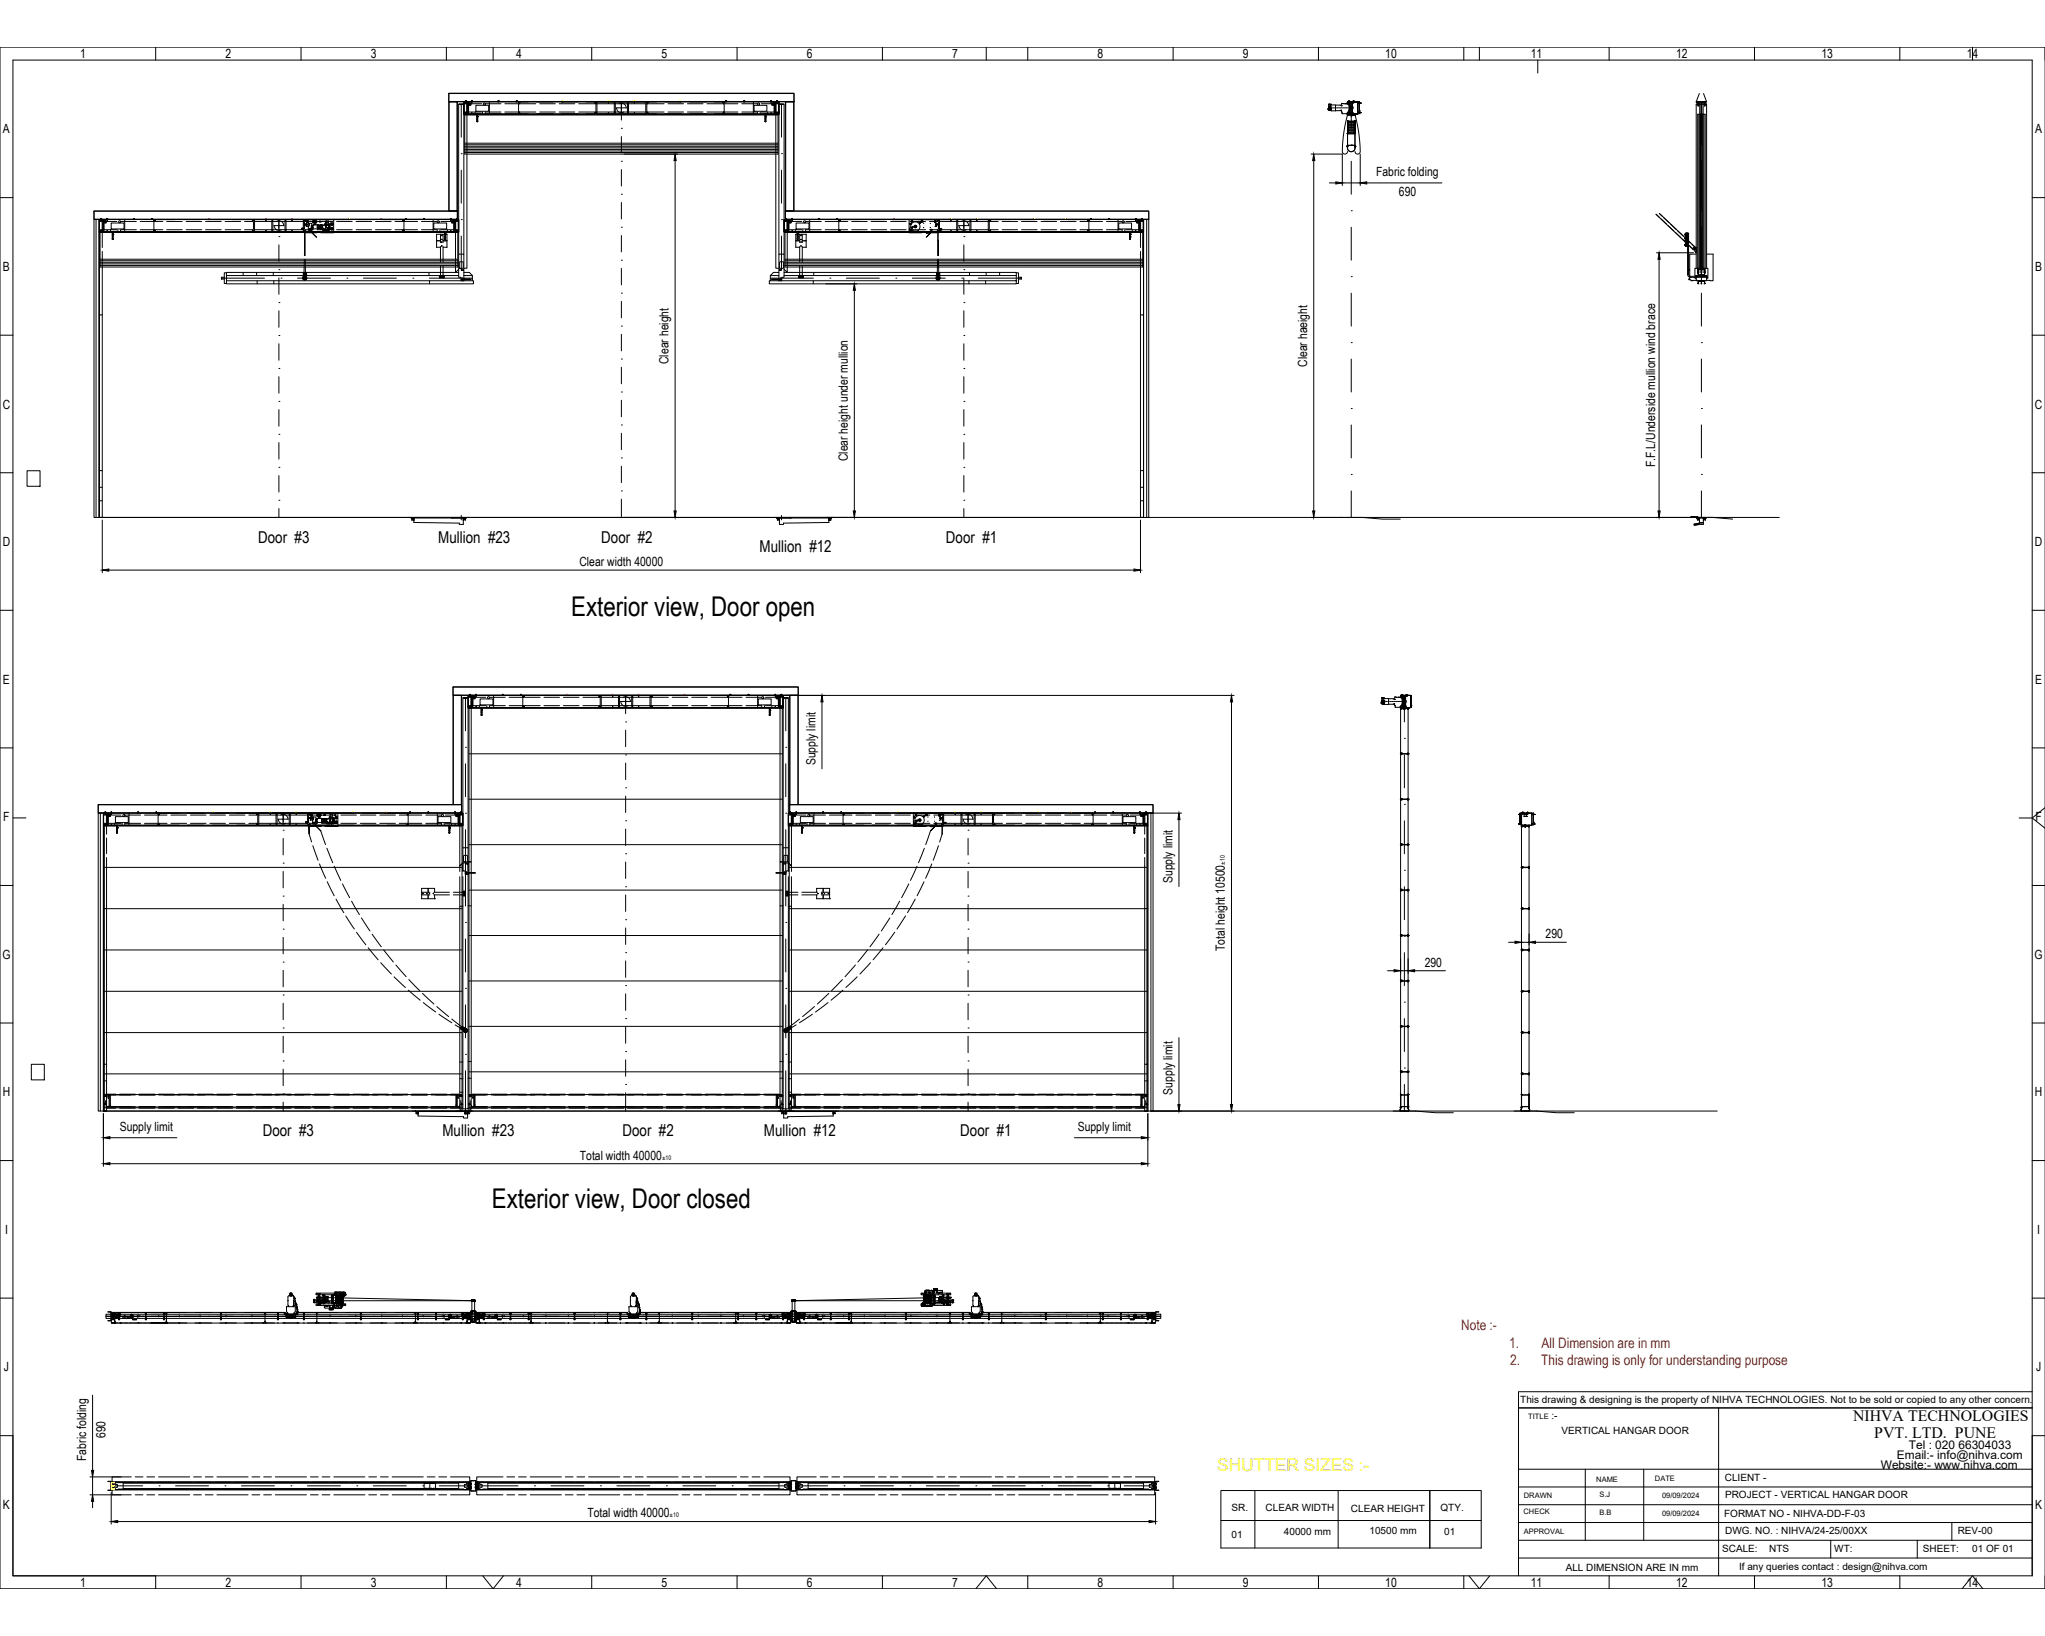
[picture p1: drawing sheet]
<svg xmlns="http://www.w3.org/2000/svg" width="1600mm" height="1280mm" viewBox="0 0 1600 1280" stroke-linecap="round" stroke-linejoin="round" font-family="sans-serif">
<defs><g id="words">
<g font-size="21.3">
<text x="447" y="482">Exterior view, Door open</text>
<text x="385" y="945">Exterior view, Door closed</text>
</g>
<text font-size="13.6" fill="#f8991e" x="952" y="1151">SHUTTER SIZES :-</text>
<g font-size="12.8">
<text x="202" y="425">Door #3</text>
<text x="343" y="424">Mullion #23</text>
<text x="470" y="425">Door #2</text>
<text x="740" y="425">Door #1</text>
<text x="594" y="432">Mullion #12</text>
<text x="206" y="889">Door #3</text>
<text x="346" y="889">Mullion #23</text>
<text x="487" y="889">Door #2</text>
<text x="598" y="889">Mullion #12</text>
<text x="751" y="889">Door #1</text>
</g>
<g font-size="12.4">
<text x="1450" y="1112">NIHVA TECHNOLOGIES</text>
<text x="1466" y="1125">PVT. LTD. PUNE</text>
</g>
<g font-size="11.3" fill="#f00">
<text x="1143" y="1041">Note :-</text>
<text x="1181" y="1054">1.</text>
<text x="1206" y="1054">All Dimension are in mm</text>
<text x="1181" y="1068">2.</text>
<text x="1206" y="1068">This drawing is only for understanding purpose</text>
</g>
<g font-size="9.9">
<text x="63" y="46">1</text>
<text x="176" y="46">2</text>
<text x="290" y="45">3</text>
<text x="404" y="45">4</text>
<text x="518" y="45">5</text>
<text x="631" y="45">6</text>
<text x="745" y="45">7</text>
<text x="859" y="45">8</text>
<text x="972" y="45">9</text>
<text x="1084" y="45">10</text>
<text x="1197" y="46">11</text>
<text x="1311" y="46">12</text>
<text x="1425" y="45">13</text>
<text x="1539" y="46">14</text>
<text x="2" y="104">A</text>
<text x="1592" y="104">A</text>
<text x="1077" y="138">Fabric folding</text>
<text x="1094" y="153">690</text>
<text x="2" y="212">B</text>
<text x="1592" y="212">B</text>
<text x="523" y="285" transform="rotate(-90 523 285)">Clear height</text>
<text x="1023" y="287" transform="rotate(-90 1023 287)">Clear haeight</text>
<text x="2" y="320">C</text>
<text x="1592" y="320">C</text>
<text x="663" y="361" transform="rotate(-90 663 361)">Clear height under mullion</text>
<text x="1295" y="365" transform="rotate(-90 1295 365)">F.F.L/Underside mullion wind brace</text>
<text x="2" y="427">D</text>
<text x="1592" y="427">D</text>
<text x="453" y="443">Clear width 40000</text>
<text x="2" y="535">E</text>
<text x="1592" y="535">E</text>
<text x="638" y="599" transform="rotate(-90 638 599)">Supply limit</text>
<text x="3" y="642">F</text>
<text x="1592" y="642">F</text>
<text x="917" y="691" transform="rotate(-90 917 691)">Supply limit</text>
<text x="1209" y="734">290</text>
<text x="958" y="744" transform="rotate(-90 958 744)">Total height 10500</text>
<text x="2" y="750">G</text>
<text x="1592" y="750">G</text>
<text x="1115" y="756">290</text>
<text x="2" y="858">H</text>
<text x="917" y="856" transform="rotate(-90 917 856)">Supply limit</text>
<text x="1592" y="858">H</text>
<text x="94" y="885">Supply limit</text>
<text x="843" y="885">Supply limit</text>
<text x="454" y="907">Total width 40000</text>
<text x="4" y="965">I</text>
<text x="1594" y="965">I</text>
<text x="3" y="1073">J</text>
<text x="1593" y="1073">J</text>
<text x="83" y="1125" transform="rotate(-90 83 1125)">690</text>
<text x="67" y="1143" transform="rotate(-90 67 1143)">Fabric folding</text>
<text x="2" y="1181">K</text>
<text x="1592" y="1181">K</text>
<text x="460" y="1187">Total width 40000</text>
<text x="63" y="1241">1</text>
<text x="176" y="1241">2</text>
<text x="290" y="1241">3</text>
<text x="404" y="1241">4</text>
<text x="518" y="1241">5</text>
<text x="631" y="1241">6</text>
<text x="745" y="1241">7</text>
<text x="859" y="1241">8</text>
<text x="972" y="1241">9</text>
<text x="1084" y="1241">10</text>
<text x="1197" y="1241">11</text>
<text x="1311" y="1241">12</text>
<text x="1425" y="1241">13</text>
<text x="1539" y="1241">14</text>
</g>
<g font-size="9.3">
<text x="1493" y="1134">Tel : 020 66304033</text>
<text x="1484" y="1142">Email:- info@nihva.com</text>
<text x="1471" y="1149">Website:- www.nihva.com</text>
</g>
<g font-size="7.8">
<text x="1189" y="1098">This drawing &amp; designing is the property of NIHVA TECHNOLOGIES. Not to be sold or copied to any other concern.</text>
<text x="1214" y="1111">:-</text>
<text x="1222" y="1122">VERTICAL HANGAR DOOR</text>
<text x="1349" y="1158">CLIENT -</text>
<text x="1350" y="1172">PROJECT - VERTICAL HANGAR DOOR</text>
<text x="963" y="1182">SR.</text>
<text x="990" y="1182">CLEAR WIDTH</text>
<text x="1127" y="1182">QTY.</text>
<text x="1057" y="1183">CLEAR HEIGHT</text>
<text x="1349" y="1186">FORMAT NO - NIHVA-DD-F-03</text>
<text x="1071" y="1200">10500 mm</text>
<text x="1532" y="1200">REV-00</text>
<text x="963" y="1203">01</text>
<text x="1004" y="1201">40000 mm</text>
<text x="1130" y="1201">01</text>
<text x="1350" y="1200">DWG. NO. : NIHVA/24-25/00XX</text>
<text x="1347" y="1214">SCALE:</text>
<text x="1384" y="1214">NTS</text>
<text x="1435" y="1214">WT:</text>
<text x="1504" y="1214">SHEET:</text>
<text x="1543" y="1214">01 OF 01</text>
<text x="1225" y="1229">ALL DIMENSION ARE IN mm</text>
<text x="1360" y="1228">If any queries contact : design@nihva.com</text>
</g>
<g font-size="5.9">
<text x="1196" y="1111">TITLE</text>
<text x="1249" y="1159">NAME</text>
<text x="1295" y="1159">DATE</text>
<text x="1192" y="1172">DRAWN</text>
<text x="1251" y="1171">S.J</text>
<text x="1300" y="1172">09/09/2024</text>
<text x="1192" y="1184">CHECK</text>
<text x="1251" y="1185">B.B</text>
<text x="1300" y="1186">09/09/2024</text>
<text x="1192" y="1200">APPROVAL</text>
</g>
<g font-size="5">
<text x="958" y="677" transform="rotate(-90 958 677)">±10</text>
<text x="518" y="907">±10</text>
<text x="524" y="1187">±10</text>
</g>
<g font-size=".4">
<text x="230" y="1011" transform="rotate(-180 230 1011)">SK 973Z-112 M/4 BRE60 HL SR WE</text>
<text x="498" y="1011" transform="rotate(-180 498 1011)">SK 973Z-112 M/4 BRE60 HL SR WE</text>
<text x="766" y="1011" transform="rotate(-180 766 1011)">SK 973Z-112 M/4 BRE60 HL SR WE</text>
</g>
</g></defs>
<!-- layer: RAHM2 -->
<g fill="none" stroke="#000" stroke-width=".78">
<path d="M122 37v10M236 37v10M349 37v10M386 37v10M463 37v10M577 37v10M690 37v10M772 37v10M804 37v10M918 37v10M1031 37v10M1145 37v10"/>
<path d="M1157 37v10M1259 37v10M1373 37v10M1486 37v10M1543 37v10M1600 37h-1600v1206h1600M1203 47v10M0 155h10M1590 155h10M0 262h10M1590 262h10M0 370h10"/>
<path d="M1590 370h10M0 477h10M1590 477h10M0 585h10M1590 585h10M10 640h10M1580 640h10l10 8M1600 632l-10 8M0 693h10M1590 693h10M0 800h10M1590 800h10"/>
<path d="M0 908h10M1590 908h10M0 1016h10M1590 1016h10M0 1123h10v110h1580v-1186h-1580v1186h112v10M1590 1123h10M236 1233v10M349 1233v10M378 1233l8 10 8-10M463 1233v10M577 1233v10M690 1233v10"/>
<path d="M804 1233v10M918 1233v10M1031 1233v10M1145 1233v10M1149 1233l8 10 8-10M1259 1233v10M1373 1233v10M1486 1233v10M763 1243l9-10 8 10M1535 1243l8-10 8 10"/>
</g>
<!-- layer: megadoor-AM_7 -->
<g fill="none" stroke="#000" stroke-width=".78">
<path d="M486 80v14M1055 79v1M1057 80v9M1059 79v1M1055 88h1M1055 81h1M1056 88h.1M486 100h.1M486 107v13M486 126h.1M486 133v13M486 152h.1"/>
<path d="M486 158v13M218 172v7M486 178h.1M754 172v7M218 185h.1M218 192v12M486 184v13M754 185h.1M754 192v12M218 211h.1M218 217v13M486 204h.1"/>
<path d="M486 210v13M754 211h.1M754 217v13M1327 217h.1M218 237h.1M486 229h.1M486 236v13M754 237h.1M218 243v13M486 255h.1M754 243v13M218 262h.1"/>
<path d="M218 269v13M486 262v12M754 262h.1M754 269v13M218 288h.1M218 295v13M486 281h.1M486 287v13M754 288h.1M754 295v13M218 314h.1M486 307h.1"/>
<path d="M486 313v13M754 314h.1M218 340h.1M218 320v13M486 332h.1M486 339v13M754 340h.1M754 320v13M218 346v13M486 358h.1M754 346v13M218 366h.1"/>
<path d="M218 372v13M486 365v13M754 366h.1M754 372v13M218 391h.1M218 398v7M486 384h.1M486 390v15M754 391h.1M754 398v7M489 544v14M1097 553h1"/>
<path d="M1097 545h1M1097 544h.1M1099 544v10M1101 544h.1M489 565h.1M489 571v13M489 591h.1M489 597v13M489 616h.1M222 636v7M489 623v13M757 636v7"/>
<path d="M222 649h.1M222 656v13M489 642h.1M489 649v12M757 649h.1M757 656v13M222 675h.1M489 668h.1M489 674v13M757 675h.1M222 682v13M489 694h.1"/>
<path d="M757 682v13M222 701h.1M222 708v12M489 720h.1M489 700v13M757 701h.1M757 708v12M222 727h.1M222 733v13M489 726v13M757 727h.1M757 733v13"/>
<path d="M222 753h.1M222 759v13M489 745h.1M489 752v13M757 753h.1M757 759v13M222 778h.1M489 771h.1M489 778v12M757 778h.1M222 785v13M489 797h.1"/>
<path d="M757 785v13M222 804h.1M222 811v13M489 803v13M757 804h.1M757 811v13M222 830h.1M222 836v13M489 823h.1M489 829v13M757 830h.1M757 836v13"/>
<path d="M222 856h.1M489 848h.1M489 855v14M757 856h.1M222 862v7M757 862v7"/>
</g>
<!-- layer: megadoor-AM_0 -->
<g fill="none" stroke="#000" stroke-width=".78">
<path d="M363 80v9v-9M406 80h160M609 80v9v-9M1054 80v1M1054 80h8M1054 80h.1M1055 80h1zM1055 80v9M1056 80v1zM1056 80h-1v2M1056 80h.1M1056 80v3"/>
<path d="M1062 80v1zM1062 80h-8v1M1063 80h.1M1063 80v1v-1M1328 80h1zM1333 80h1zM364 90h245M1039 86h1h1M1039 85v1M1039 86h.1M1039 85h.1M1040 84h.1"/>
<path d="M1039 84h.1M1040 82v2M1040 82h.1M1040 84v1h-1M1040 85h.1M1040 86h1M1040 86h.1M1040 85v1M1040 82v2h1M1040 82h1M1040 84h1v1h-1zM1041 86h.1"/>
<path d="M1041 85h.1M1041 84h-1M1041 84h.1M1041 85h-1M1041 82h-1M1041 81v1M1041 82h.1M1041 82h4v5h-4M1042 82l-1 1v3l1 1M1045 86l4 1v-1l1 2M1050 81v2l-1-1h-4M1050 81h.1"/>
<path d="M1050 88v1h4M1050 81h2M1051 81h.1M1052 81h2M1052 81h.1M1054 89h.1M1054 90h.1M1054 88v1h8M1054 89v-1v1M1054 97h1M1054 99h1M1054 95h6"/>
<path d="M1054 96h1M1054 97h6M1054 98h6M1054 100h6M1054 94h1M1054 98h1M1054 88v1M1054 88h.1M1055 81v1M1055 94l-1 10M1055 82h.1M1055 88v1h1"/>
<path d="M1055 95h-1h1M1055 96h-1l1 1M1055 97h-1l1 1M1055 99h-1h1M1055 100h-1M1055 87l-1 1M1055 81h.1M1055 95h.1M1055 97h.1M1055 98v1M1055 100h.1M1055 80h.1"/>
<path d="M1055 88h.1M1055 80v1M1055 80v1zM1055 83h1M1056 86v3M1056 89h.1M1056 80v1M1056 88h.1M1056 83l-1 3M1056 83v3M1056 84h2v1h-2zM1056 84h.1"/>
<path d="M1056 81h.1M1056 81v7M1058 84h.1M1058 88h.1M1058 81h.1M1058 81v7M1059 95h.1M1059 96h.1M1059 97h.1M1059 99h.1M1059 100h.1M1060 98h.1"/>
<path d="M1060 99h.1M1060 94v10M1060 95h.1M1060 94h.1M1060 97h.1M1060 96h.1M1060 96h-5M1060 95h-5M1060 97h-5M1060 99h-5M1060 100h-5M1060 90h.1"/>
<path d="M1062 80v8zM1062 89h-8M1062 88v1zM1063 81v1zM1063 82v5zM1063 87v1zM1063 88v1zM1063 89h.1M1327 82h8M1329 89v121M1330 89v121M1330 80h2v9h-2z"/>
<path d="M1330 89v122M1331 80v9zM1331 89v121M1332 89v121M1333 89v121M1054 115h.1M1054 104h.1M1054 114h.1M1054 116a3 3 0 0 0 3 3 3 3 0 0 0 3-3M1054 116v-2v2M1054 116a2.9 2.9 0 0 0 3 3 2.9 2.9 0 0 0 3-3M1054 114h6"/>
<path d="M1054 104v1h1h-1zM1054 114h1h-1l1 1zM1054 102h1M1054 104h1M1054 100h.1M1054 101h6M1054 102h1h-1l1 1M1054 103h1h-1v1M1055 101h-1h1M1055 102h5zM1055 103h5zM1055 101h5"/>
<path d="M1059 114h1v1v-1zM1060 104v1h-1h1zM1060 100h.1M1060 104h.1M1060 101h.1M1060 103h.1M1060 105h-6v9M1060 105v9M1060 114h.1M1060 116v-2v2M1060 102h.1M1060 115h.1"/>
<path d="M364 121v-32h245v32M78 172v233h2M78 172v9M121 172h195M359 172v9v-9M613 172v9l1-9M657 172h194M895 172v9zM78 182h280M614 182h280M734 188h.1M1327 199h-5v19h-1v1h2v1l4-1"/>
<path d="M1335 199h5v21l-5-1M78 209v-28h280v28M614 209v-28h280v28M1322 211h-1v1h1M1327 218h-1v-8h10v8h-1M1327 210v-128h8v128M1327 216h8v3l-8 1zM1328 213h1h-1l1 2 1 1h-1zM1328 213v-124h6v124M1329 211h1h-1l-1 2h1h-1zM1329 220h1h-1l-1 2h1h-1zM1329 210v1"/>
<path d="M1329 211v2M1329 215h.1M1329 220h.1M1330 211h2h-1v2v-2zM1330 220h2h-1v2v-2zM1330 215h.1M1330 220h.1M1331 213v2l1 1h-2l1-1zM1331 211v2M1332 210v1M1332 215h.1M1332 220h.1"/>
<path d="M1332 211h2v2h-1h1l-1-2zM1332 220h2v2h-1h1l-1-2zM1333 215h.1M1333 220h.1M1333 211v2M1333 213h1v3h-2l1-1 1-2zM1334 210v1M353 405h1M618 405h1M899 405h493M1323 404l5 1zM1323 404h1"/>
<path d="M1323 404l1 1M1323 404h.1M1323 405h1M1323 405h.1M1324 405h.1M1324 405h2M1324 405h1M1325 405h.1M1326 405h-1M1326 405h.1M1327 405h.1M1328 405h.1"/>
<path d="M1329 405h4h-4M366 544v10M367 554h245M409 554h60M409 544h160M510 554h59M613 544v10M1081 549h2M1081 549h.1M1082 549h.1M1082 549h-1M1082 549h1"/>
<path d="M1083 547l3-1v5h-3zM1086 551h4l1-1v2h1M1091 552v1M1092 553h3M1092 545h-1v2h-1h-4M1092 545h.1M1092 546h4M1096 554h.1M1096 553h.1M1096 554h6h-6v1M1096 544v2M1096 545v1"/>
<path d="M1096 554v312M1096 546h1M1096 552v1h1M1096 552l-1 1M1097 551l-1 1M1097 545h.1M1097 553h.1M1097 552v1M1097 552v1zM1097 544v9M1097 547v3M1097 544v2z"/>
<path d="M1097 550v3M1097 544l-1 1v1M1097 544h.1M1097 544v3M1097 545h1M1097 553h1M1097 549v1M1097 550h.1M1097 549h1M1097 548h1M1098 545h-1M1098 553h-1"/>
<path d="M1098 554h.1M1098 553h1M1099 555h.1M1099 553h.1M1099 554h1M1102 554h.1M1101 555h1M1102 554v312M367 590h245M1096 590h.1M1096 589h.1M1096 590h6"/>
<path d="M1097 590h-1M1097 590h.1M1101 590h.1M1101 590h1M1101 589h.1M1102 590h-5M1102 590h.1M81 636v10M124 636h195M362 636v10M367 625h245M617 636v10"/>
<path d="M660 636h195M898 636v10M1096 625h.1M1096 625h6M1097 625h-1v1M1097 625h.1M1101 625h.1M1101 626h1M1101 625h1M1102 625h-5M1102 625h.1M1190 636v2z"/>
<path d="M1190 636h8M1190 636h.1M1192 639h.1M1192 637h.1M1192 639h2M1194 637h-2v2M1194 639h.1M1194 637h.1M1194 637v2M1198 637h.1M1198 636v10M1198 636v2"/>
<path d="M1198 636h.1M82 646h279M124 646h77M242 646h77M617 646h280M660 646h77M737 652h.1M778 646h77M1190 646h.1M1190 644h.1M1190 645v1M1190 645v-8v230"/>
<path d="M1190 647h1M1190 646h6M1191 646h-1v1M1191 646h.1M1192 647h.1M1193 646h-3M1193 645h.1M1193 647h.1M1194 646h4M1194 647h.1M1195 646h.1M1196 647h.1"/>
<path d="M1196 646v1M1196 646h-5M1196 646v221M1198 645h.1M1198 644v2M82 679h279M367 661h245M617 679h280M1096 661h.1M1096 660h.1M1096 661h1h-1M1097 661h5z"/>
<path d="M1101 661h.1M1101 660h.1M1102 661h.1M1190 678h.1M1190 679h.1M1190 678v1M1190 678h1M1190 678v1h1h-1M1191 678l5 1zM1196 678v1M1196 678h.1M1196 679h.1"/>
<path d="M367 696h245M1096 696h.1M1096 696h6M1096 697h.1M1097 696h-1v1M1097 696h.1M1101 696h.1M1102 697h.1M1102 696h-5M1102 696h-1M1102 696h.1M82 711h279"/>
<path d="M617 711h280M1190 711h.1M1190 711h1M1190 710h1M1191 710l-1 1h6M1191 711h-1M1191 711h.1M1195 711h.1M1196 710v1M1196 710h.1M1196 711h-5M1196 711h.1"/>
<path d="M367 732h245M1096 732h.1M1096 733h.1M1096 731h.1M1096 732h6M1097 732h-1M1097 732h.1M1101 732h.1M1101 733h1M1101 732h1M1101 731h1M1102 732h-5"/>
<path d="M1102 732h.1M82 743h279M617 743h280M1190 743h.1M1190 743h1h-1v1M1190 744h1M1191 743h5zM1196 744h.1M1196 743v1M1196 743h.1M82 776h279M367 767h245"/>
<path d="M617 776h280M1096 767h.1M1096 767h1h-1v1M1096 768h.1M1097 767h5zM1102 768h.1M1102 767h-1M1102 767h.1M1102 767v1M1190 775h.1M1190 776h.1M1190 775v1"/>
<path d="M1190 776h1M1190 775h1M1191 775h-1h6M1191 776h-1h1M1191 775v1M1195 776h.1M1196 775v1M1196 776h.1M1196 775h.1M1196 776h-5M82 808h279M367 803h245"/>
<path d="M617 808h280M1096 803h.1M1096 803h1h-1v1M1096 802h.1M1097 803h5zM1101 804h1M1102 802h-1M1102 803h.1M1190 808h.1M1190 808h1M1190 807h1M1190 807v1h1h-1"/>
<path d="M1191 808h5zM1196 807v1M1196 807h.1M1196 808h.1M367 839h245M1096 839h.1M1096 838h.1M1096 838v1M1096 838h6M1097 839h-1M1097 838v1M1101 839h.1"/>
<path d="M1101 839h1M1101 838h.1M1102 839h-5M1102 838h.1M1102 838v1M1190 840h1M1190 840h6M1191 840h.1M1196 840v1M1196 840h.1M82 856h279M82 840h279"/>
<path d="M367 856h245M617 856h280M617 840h280M1096 856h.1M1096 857h6M1102 856h.1M1190 856h.1M1190 840h.1M1190 841h1M1190 857v9M1190 857h6M1190 857h.1"/>
<path d="M1191 840h-1l1 1M1195 840h.1M1196 841h.1M1196 840h-5M1196 856h.1M81 869h281M82 869v-223h279v223M82 867h279M82 866h279M356 870h1M366 869h247M367 869v-315h245v315"/>
<path d="M367 867h245M367 866h245M617 869h281M617 869v-223h280v223M617 867h280M617 866h280M622 870h.1M902 869h441M1096 867h.1M1096 866h.1M1096 866h5M1102 866h-6"/>
<path d="M1102 866h.1M1102 867h.1M1190 867h.1M1190 866h.1M1190 866h6M1196 866h-6M1196 866h.1M1196 867h.1M257 1018h112M257 1015l114 3M622 1018h112M734 1015l-114 3"/>
<path d="M369 1032h1v1h-1zM369 1027h1v1h-1zM371 1032h1v1h-1zM371 1027h1v1h-1zM619 1032h1v1h-1zM619 1027h1v1h-1zM621 1032h1v1h-1zM621 1027h1v1h-1z"/>
<circle cx="238" cy="218" r="1"/>
<circle cx="734" cy="218" r="1"/>
<circle cx="1328" cy="405" r=".1"/>
<circle cx="364" cy="806" r="1"/>
<circle cx="615" cy="806" r="1"/>
</g>
<!-- layer: megadoor-AM_3 -->
<g fill="none" stroke="#000" stroke-width=".78">
<path d="M406 80h7M420 80h13M439 80h13M459 80h7M506 80h8M520 80h13M539 80h13M559 80h7M365 89h.1M406 81h13M406 88h13M406 89h7"/>
<path d="M420 89h13M422 81h12M422 88h12M437 81h13M437 88h13M439 89h13M453 81h13M453 88h13M459 89h7M506 81h14M506 88h14M506 89h8"/>
<path d="M520 89h13M523 81h12M523 88h12M538 81h12M538 88h12M539 89h13M553 81h13M553 88h13M559 89h7M607 89h.1M1040 85h.1M1041 85h.1"/>
<path d="M1041 84h.1M1055 80h.1M1056 81h.1M1056 80h.1M121 173h6M121 180h6M121 172h16M130 173h13M130 180h13M143 172h13M146 173h12M146 180h12"/>
<path d="M161 173h12M161 180h12M163 172h12M176 173h12M176 180h12M182 172h16M191 173h7M191 180h7M236 179h1h-1zM236 179h.1M237 179h1M238 172v3h2"/>
<path d="M238 172h.1M238 172h36M238 175v1v-1M239 173h6M239 180h6M239 175v1M240 176h-2v6M240 175h.1M240 176h.1M240 177h.1M240 176v-1v2v-1M240 173h.1"/>
<path d="M240 172a1 1 0 0 1 1 1 1 1 0 0 1-1 1 .7 .7 0 0 0 1-1 .7 .7 0 0 0-1 0zM241 174h-1M241 174h.1M241 173h.1M241 179h2M241 179l1 1M241 175h3v5h-3zM242 175v1l-1 1M243 179h.1M243 180h.1M244 180h.1M244 179h.1"/>
<path d="M244 179h-3l1 1M244 176v3M244 176h.1M244 179h4M245 173h.1M245 174h.1M245 173v1M245 173v1h2v-1M245 173h2M245 173h2v1h-2zM246 176v-1v1M246 173v1"/>
<path d="M246 173v1zM246 173h1l-1 1M247 176v-1v1M247 173h.1M248 173h12M248 180h12M248 176h3v3h-3zM248 176h-4M248 179h.1M248 176h.1M248 177h3v1h-3zM249 179h2"/>
<path d="M249 176h.1M249 179h.1M249 176h2M250 177v1zM250 177l1 1h-2zM250 177v1h-1zM251 176h.1M251 179h.1M251 173h.1M251 176v1M251 176h1M251 178v1"/>
<path d="M251 177v1M252 176v1M252 178v1M252 178h.1M252 179h-1M252 179h.1M252 177h.1M252 177v1M252 176v3M252 176v4M253 179h.1M253 180h.1"/>
<path d="M254 180h.1M254 179v1zM254 176h-2M254 179v1M254 175h2l-2 1M254 175h3M254 175v1M254 175h1M255 175h.1M255 177h.1M255 176a1.6 1.6 0 0 1 3 1 1.6 1.6 0 0 1-2 2 .8 .8 0 0 1-1 0 .8 .8 0 0 1 0-1zM255 173h2v1h-2z"/>
<path d="M255 175v-1l-1 1M255 173h.1M255 174h.1M255 176h.1M255 180h.1M256 179h.1M256 176h.1M257 179l-1 1 1-1v1h-1M257 175l-5 1M257 175h1v5M257 175h.1M257 174h.1"/>
<path d="M257 173h.1M257 176h.1M257 178h.1M257 175h1M257 180h.1M258 177h.1M258 175h.1M258 176h.1M258 180h.1M258 176v4M258 179v-3v4M258 179h.1"/>
<path d="M258 179v1M259 173h.1M259 180a1 1 0 0 1 0-2 1.1 1.1 0 0 1 2 1 1 1 0 0 1-1 1M259 180h.1M259 180v-1h1v1M259 180h1M259 179h.1M259 179v1M259 175l1 1a.9 .9 0 0 1-1 0 .9 .9 0 0 1 0-1zM259 179h1M259 175a.8 .8 0 0 1 1 0 .8 .8 0 0 1 0 1zM259 175v1h1"/>
<path d="M260 179h.1M259 178h1v1M259 178l1 1M260 179h-1h1M260 179v1v-1v1M260 180h.1M260 178h.1M260 175h.1M261 175l-1 1M261 172v10M263 173h13M263 180h13"/>
<path d="M279 173h12M279 180h12M280 172h13M294 173h12M294 180h12M300 172h16M309 173h7M309 180h7M657 173h6M657 180h6M657 172h16M666 173h12"/>
<path d="M666 180h12M679 172h13M681 173h13M681 180h13M697 173h12M697 180h12M711 172h10M711 172v10M711 172h.1M711 180h.1M712 180h.1M712 180h-1"/>
<path d="M712 175h.1M712 173h12M712 175v1M712 179h.1M712 176h.1M712 176l1 2 1-1v1l-1 1a4 4 0 0 0 4 2h1M713 179h.1M712 178l-1 1v1M712 180h1M713 180h-1M713 180h.1M713 175h-1"/>
<path d="M713 172h1v2h-1zM713 179v1M713 173h.1M713 172h.1M713 178v1M714 173h.1M714 172h.1M714 178h.1M714 177h.1M714 177v1M715 178l-2 1M716 177l1 1a.9 .9 0 0 1-1 0 .9 .9 0 0 1 0-1z"/>
<path d="M716 177a.8 .8 0 0 1 1 0 .8 .8 0 0 1 0 1zM716 177v1M717 177h-1M719 174v1M719 174a5 5 0 0 0-6 1l-1 1M719 175a4 4 0 0 1-1 5v1M720 174h-1M720 174h.1M720 174l-1 1M721 172h1v2h-1zM721 173h.1M721 172h.1"/>
<path d="M721 172v1M722 173v1M723 175h.1M723 178h.1M724 180h-12M727 173h7M727 180h7M728 175h.1M728 178h.1M728 179h1v2h-1zM729 180h.1M731 173h.1"/>
<path d="M731 173a.8 .8 0 0 0 0 1 .8 .8 0 0 0 1 0l-1-1M731 174h.1M731 173l1-1-1 1M732 174h-1M732 173h.1M732 175v1M732 176h.1M732 175h.1M732 176h1M732 176l1-1v1M733 175h.1M733 177h.1"/>
<path d="M732 177h.1M733 176h.1M733 176h1v6M733 175v1M734 175v1v-1M734 172v3h-1M734 172h-10M734 172h-36M734 180h2M734 179h2M736 179v1zM736 179h.1"/>
<path d="M736 180h.1M774 173h7M774 180h7M774 172h16M784 173h12M784 180h12M797 172h13M799 173h12M799 180h12M814 173h13M814 180h13M816 172h13"/>
<path d="M830 173h12M830 180h12M835 172h16M845 173h6M845 180h6M80 181h.1M121 181h16M143 181h13M163 181h12M182 181h16M238 182h10zM238 200v-12l1 12"/>
<path d="M238 182l1 6v-6M239 181h16M243 181h.1M244 181h.1M244 182l4 4-4-4M251 182h10zM252 180h2M254 180h3M256 181h.1M258 180h-1M261 181h13M280 181h13"/>
<path d="M300 181h16M342 193h.1M342 188v5M342 188h.1M342 193h3M345 183h2v7M345 183h-3v5h3h-3M345 183v7M345 193v12M345 192l1 1M345 189l1 1M345 187l1 1"/>
<path d="M345 184h1M347 183h3v5M347 193v12M347 193h3M350 188h-3h3v5M350 193h.1M350 188h.1M356 181h.1M616 181h.1M623 193h.1M623 188v5M623 188h.1"/>
<path d="M623 193h3M626 183h2v7M626 183h-3v5h3h-3M626 183v7M626 193v12M626 192l1 1M626 189l1 1M626 187l1 1M626 184h1M628 183h3v5M628 193h3M628 193v12"/>
<path d="M631 188h-3h3v5M631 193h.1M631 188h.1M657 181h16M679 181h13M698 181h13M711 182h.1M711 182h10M711 181h.1M711 180l1 1M712 181h1M713 181h.1"/>
<path d="M713 180l-1 1M715 181h1l1 1h-2zM715 181h.1M716 181h.1M718 181h.1M718 181v1M718 181h16M718 182h.1M724 182h10M725 182h1M725 182h.1M726 182h.1"/>
<path d="M727 182h.1M727 182h1M728 182l-3 4 3-4M729 181h.1M734 200v-12v12M734 188v-6v6M734 182h.1M774 181h16M797 181h13M816 181h13M835 181h16M892 181h.1"/>
<path d="M237 217l2-1 1 2a1.4 1.4 0 0 0-2-2 1.3 1.3 0 0 0 0 2 1.3 1.3 0 0 0 2 0 1.3 1.3 0 0 1-2 1 1.3 1.3 0 0 1-1-2zM237 215h2l1 2a1.6 1.6 0 0 1-2 2 1.6 1.6 0 0 1-1-2zM237 213l1 1v2l-1-1zM238 217h.1M238 218h.1M238 215h.1M238 215h-1M238 214h.1M238 213v1M238 213h.1M238 203v12M238 219h.1"/>
<path d="M239 218h.1M239 219h.1M239 217h.1M239 213l1 1-1 2v-1zM239 215h.1M239 203v12M239 214h.1M239 213v1M239 213h.1M344 216h3v1h-3zM345 216h2v1h-2zM345 216h.1"/>
<path d="M345 217h.1M345 216v1h2v-1M345 208v8M345 216h2M347 216h.1M347 217h.1M347 208v8M625 216h3v1h-3zM626 216h2v1h-2zM626 216h.1M626 217h.1M626 216v1h2v-1"/>
<path d="M626 216h2M626 208v8M628 216h.1M628 208v8M628 217h.1M733 217l1-1 1 2a1.4 1.4 0 0 0-2-2 1.3 1.3 0 0 0 0 2 1.3 1.3 0 0 0 2 0 1.3 1.3 0 0 1-2 1 1.3 1.3 0 0 1 0-2zM733 215h2v2a1.6 1.6 0 0 1-1 2 1.6 1.6 0 0 1-2-2zM733 213l1 1-1 2v-1zM733 217h.1M733 218h.1M733 215h.1M733 214h.1"/>
<path d="M733 213v1M733 213h.1M734 203l-1 12M734 218h.1M734 219h.1M734 217h.1M734 213l1 1-1 2v-1zM734 215h.1M734 203v12M734 215h1M734 214h.1M734 213v1"/>
<path d="M734 213h.1M734 214h1M735 214h.1M735 217h.1M735 214h-1M735 215h-1M735 215h.1M735 218h.1M1327 216h.1M1327 217h.1M1335 216h.1M1335 217h.1"/>
<path d="M21 368h10v12h-10zM369 554h.1M409 546h14M409 552h14M409 553h8M409 544h8M423 553h13M423 544h13M426 546h12M426 552h12M441 546h12M441 552h12"/>
<path d="M443 553h12M443 544h12M456 546h13M456 552h13M462 553h7M462 544h7M510 546h13M510 552h13M510 553h7M510 544h7M523 553h13M523 544h13"/>
<path d="M526 546h12M526 552h12M541 546h12M541 552h12M543 553h13M543 544h13M556 546h13M556 552h13M562 553h7M562 544h7M610 554h.1M1081 549h.1"/>
<path d="M1097 545h1M124 638h7M124 636h16M134 638h12M147 636h12M149 638h12M164 638h12M166 636h13M179 638h13M185 636h16M195 638h6M241 639h.1"/>
<path d="M241 636h.1M241 636v3M241 639l2 1M241 636h36M242 640h.1M242 638h6M243 640h.1M243 639h.1M243 640h1M243 637a1.1 1.1 0 0 1 2 1 1.1 1.1 0 0 1-2 1v-1a.7 .7 0 0 0 1 0 .7 .7 0 0 0-1-1zM243 640v-1v2v-1M243 638h.1"/>
<path d="M244 638h.1M244 637h.1M244 638h1M245 638h-1M245 638h.1M245 639h2v6l-2-1zM248 638h.1M248 637h.1M248 637h3v2h-3zM248 637h2v2h-2zM249 637v1M249 637v1z"/>
<path d="M250 637v1M251 638h.1M251 638h13M254 638h.1M255 638h.1M258 640h1h-2M258 640h-1M258 640h2M258 640h.1M258 640v-1v1M258 638h.1M258 637h.1"/>
<path d="M258 637h2v2h-2zM260 640l-3 1M260 640h1v4M260 640h.1M260 638h.1M260 637h.1M260 640h1M261 640h.1M262 638h.1M262 639l2 1a1 1 0 0 1-2 0 .9 .9 0 0 1 0-1zM263 639a.9 .9 0 0 1 1 0 .9 .9 0 0 1 0 1zM263 640h-1h1"/>
<path d="M264 639h-1M264 640h-1M264 636v10M267 638h12M282 638h12M284 636h13M297 638h12M303 636h16M312 638h7M660 638h7M660 636h16M670 638h12"/>
<path d="M682 636h13M685 638h12M700 638h12M715 636h10M715 636v10M715 636h.1M715 639h.1M715 640h.1M715 638h12M715 640h1M716 639h-1M716 639h.1"/>
<path d="M716 636h1v2h-1zM717 637h.1M717 638h.1M722 639h.1M722 639h1M723 639h-1a4 4 0 0 0-6 0v3l2-1v1l-2 1a4 4 0 0 0 5 2M723 639v1a5 5 0 0 1-1 5M723 639h.1M723 639v-1v1M724 636l1 1v1h-1zM724 637h.1M724 638h.1"/>
<path d="M724 637h1M724 638h1M725 637h.1M725 638h.1M725 637l1 1h-1M726 639h.1M731 638h6M731 639h.1M734 638h.1M734 638h1M734 638l2 1-1-1M734 637h2l-1 1"/>
<path d="M735 638h.1M734 637h.1M736 638h.1M735 640l1-1v2M735 640h1M736 640h.1M736 640h-1M736 639h.1M737 640h.1M738 636v3l-2 1M738 636h-10M738 636h-36"/>
<path d="M778 638h6M778 636h16M787 638h12M800 636h13M803 638h12M818 638h12M819 636h13M833 638h12M839 636h16M848 638h7M83 646h.1M124 644h7"/>
<path d="M124 646h16M134 644h12M147 646h12M149 644h12M164 644h12M166 646h13M179 644h13M185 646h16M195 644h6M239 643h1v1h-1zM240 644h.1M240 643h.1"/>
<path d="M240 643h1M240 644h1M241 646h10zM242 646v6v-6M242 644h6M242 646h16M242 652l2 7M243 640h-2v6M243 641h.1M245 642v-2v-1v2v1M245 644v1M246 643v1"/>
<path d="M247 645h.1M247 644h.1M247 643h-2M247 644h-2l1 1M247 646l4 4-4-4M248 641l4-1v1M248 641v2M248 641h.1M248 643h4M249 640v-1v1M250 640v-1v1M251 650l4 11"/>
<path d="M251 644h13M252 641h3v2h-3zM252 641h2l1 2h-3zM252 640v1M252 641h.1M252 643h.1M252 640h.1M252 643h2M252 640h3M253 642h.1M253 641l1 1h-2zM253 641l1 1h-1z"/>
<path d="M254 641h.1M254 643h.1M254 646h10zM254 643h1M254 640v1M254 641l1 2M254 640l1 1M255 640h.1M255 643h.1M255 641h.1M255 641v2M255 642v1"/>
<path d="M255 641v1M255 643h1M255 642h.1M256 641l-1 2M256 644h1M256 641h1M256 641v3M256 643h.1M256 644h.1M257 644h1M257 643h1v1h-1zM257 644h4"/>
<path d="M257 640l-1 1M258 644h2M258 644h.1M258 643v1M258 642h.1M258 641a1.6 1.6 0 0 1 3 0 1.6 1.6 0 0 1-2 2 .7 .7 0 0 1-1 1 .7 .7 0 0 1 0-1zM259 641h.1M259 644h.1M259 646h.1M259 646h1M260 643h.1M260 646h.1"/>
<path d="M260 643v1l1-1v1h-1M260 641h.1M261 644h-1M261 641h.1M261 644h.1M261 640v4M261 640v3M261 643v1M262 644v-1h1v1v-1h1v1M262 644a1 1 0 0 1 0-2 1.1 1.1 0 0 1 2 1 1 1 0 0 1 0 1M262 644h2M262 644h.1"/>
<path d="M262 643h.1M262 643h1M262 643v1M263 643h.1M263 644h.1M263 642v1zM263 643h-1h2M264 644h.1M264 643h.1M264 643h-1M264 643v1M264 646h13"/>
<path d="M267 644h12M282 644h12M284 646h13M297 644h12M303 646h16M312 644h7M360 646h.1M619 646h.1M660 644h7M660 646h16M670 644h12M682 646h13"/>
<path d="M685 644h12M700 644h12M702 646h13M715 646h.1M715 646h10M715 644h.1M715 645h.1M715 644v1M715 644h1M716 640h.1M716 644h.1M716 642l-1 1v1"/>
<path d="M716 645h-1M716 645h.1M716 644v1M716 643h.1M717 643h.1M717 642h.1M718 642h-1M718 642l-2 1M718 645h2v1h-2zM719 646h.1M718 646h.1M719 641l1 1h-1z"/>
<path d="M719 641a.8 .8 0 0 1 1 0 .8 .8 0 0 1 0 1zM719 641v1h1M720 646h.1M719 646h1M720 646h-1M720 641h.1M720 641h-1M720 642h.1M721 645h.1M721 645v1M721 646h16M722 646h.1"/>
<path d="M721 646h.1M722 645v1M722 645h-1M726 642h.1M727 644h-12M728 646h9M728 650l-4 11M728 647h1M728 647h.1M728 646l1 1M729 647h.1M729 646h.1"/>
<path d="M730 646l1 1M731 646l-1 1M731 644h6M731 642h.1M731 646v1M731 646l-3 4 4-4M732 644v1zM732 644h.1M732 645h.1M736 640v1M736 641h.1M736 640h2v6"/>
<path d="M737 646v6l-2 7M737 646v6M737 646h.1M738 644h1M739 644h1h-1zM739 644h.1M739 643h.1M739 643v1M778 644h6M778 646h16M787 644h12M800 646h13"/>
<path d="M803 644h12M818 644h12M819 646h13M833 644h12M839 646h16M848 644h7M896 646h.1M245 662l4 11M250 676l5 11M256 664l4 11M261 678l6 11M717 678l-5 11"/>
<path d="M723 664l-4 11M729 676l-5 11M734 662l-4 11M256 690l5 11M268 692l6 10M330 698v2h6M330 698h6M331 699h.1M334 699h.1M335 695v3v-3h-5v3M335 695h.1M335 695h5v3"/>
<path d="M336 699h.1M339 699h.1M339 698h13M355 698h7M362 697h2v4h-2zM363 698v2M363 698h1v2h-1zM363 698h.1M363 698h1v2h-1M364 698h.1M615 697h2l-1 4h-1zM615 698h1v2h-1z"/>
<path d="M615 698h.1M616 698h.1M616 698h-1v2h1M616 698v2M617 698h7M627 698h12M640 699h.1M643 698h6M643 699h.1M644 695h-5v3M644 695h.1M644 695v3v-3h5v3"/>
<path d="M645 699h.1M648 699h.1M649 698v2h-6M711 692l-6 10M723 690l-6 11M263 703l6 11M271 717l6 10M275 705l6 11M283 718l6 10M330 700v3h5v-3v3h5M339 700h13M340 703h.1"/>
<path d="M340 700v3M355 700h7M363 700h.1M364 700h.1M615 700h.1M616 700h.1M617 700h7M627 700h12M639 700v3h5v-3v3h5M649 703h.1M649 700v3M696 718l-7 10"/>
<path d="M704 705l-6 11M708 717l-6 10M716 703l-6 11M279 729l7 10M291 731l7 10M688 731l-7 10M700 729l-7 10M288 741l8 10M298 753l8 9M300 743l8 10M310 755l8 9M669 755l-8 9"/>
<path d="M679 743l-8 10M681 753l-8 9M691 741l-8 10M308 764l9 9M319 775l10 8M320 766l8 9M331 777l8 8M648 777l-9 8M659 766l-8 9M659 775l-9 8M671 764l-9 9M331 784l10 8"/>
<path d="M342 787l9 8M343 793l10 7M353 797l10 7M625 797l-9 7M636 793l-11 7M637 787l-9 8M648 784l-10 8M356 802l6 3M360 804l2 1h-2zM360 804h.1M360 804v1M361 805h.1"/>
<path d="M360 804h1M360 805h1M361 804h.1M361 804h-1M361 804v1M361 803l2 1v1l-2-1zM361 803h.1M361 803v1M361 803l1 1M361 804h1M362 805h.1M362 804h.1"/>
<path d="M362 805h-1M362 804l3 1a1.6 1.6 0 0 1 0 2 1.6 1.6 0 0 1-2 0l-2-2zM363 804h.1M362 804h1M363 804h-1M363 806h.1M364 806h.1M364 807h.1M365 806h.1M365 805h.1M365 807h.1M614 805l3-1 1 1-2 2a1.6 1.6 0 0 1-2 0 1.6 1.6 0 0 1 0-2z"/>
<path d="M614 805h1l1 1a1.3 1.3 0 0 0-2-1 1.3 1.3 0 0 0 0 2 1.3 1.3 0 0 0 2 0v-1a1.3 1.3 0 0 1-2 1 1.3 1.3 0 0 1 0-2zM614 807h.1M614 806h.1M614 805h.1M615 807h.1M615 806h.1M616 806h.1M616 804l1-1h1l-2 2zM616 804h1M616 804h.1M617 804h.1M617 804h-1"/>
<path d="M617 805l1-1h1l-2 2zM617 805h.1M618 804h.1M617 803h.1M617 803v1M617 804h1M618 803v1M618 804h-1M618 803h-1M618 803h.1M618 804v1M618 805h.1"/>
<path d="M619 804h.1M618 804h1M619 804h-1M623 802l-6 3M25 833h10v12h-10zM86 857v9v-9h16M109 857h13M128 857h13M147 857h13M167 857h13M186 857h13M205 857h13"/>
<path d="M225 857h13M244 857h13M263 857h13M283 857h13M302 857h13M321 857h13M341 857h16v9h-16M357 857v9M372 857l-1 9v-9h9M386 857h13M406 857h13M425 857h13"/>
<path d="M444 857h13M464 857h13M483 857h13M502 857h13M522 857h13M541 857h13M560 857h13M580 857h13M599 857h9v9h-9M607 857v9M622 857v9v-9h16M645 857h12"/>
<path d="M664 857h13M683 857h13M703 857h12M722 857h13M741 857h13M761 857h12M780 857h13M799 857h13M819 857h13M838 857h13M857 857h13M877 857h16v9h-16"/>
<path d="M893 857v9M82 869h1M86 865h1M86 866h16M109 866h13M128 866h13M147 866h13M167 866h13M186 866h13M205 866h13M225 866h13M244 866h13"/>
<path d="M263 866h13M283 866h13M302 866h13M321 866h13M356 865h1M360 869h1M367 869h2M371 865h1M372 866h8M386 866h13M406 866h13M425 866h13"/>
<path d="M444 866h13M464 866h13M483 866h13M502 866h13M522 866h13M541 866h13M560 866h13M580 866h13M607 865h.1M610 869h2M617 869h2M622 865h1"/>
<path d="M622 866h16M645 866h12M664 866h13M683 866h13M703 866h12M722 866h13M741 866h13M761 866h12M780 866h13M799 866h13M819 866h13M838 866h13"/>
<path d="M857 866h13M892 865h1M896 869h1M369 1026h.1M369 1034h1M369 1034h2M369 1033v1M369 1034h.1M370 1034h.1M370 1034h1M371 1034h.1M371 1033v1"/>
<path d="M371 1026h.1M620 1026h.1M620 1033v1M620 1034h.1M621 1034h.1M622 1033v1h-2h2M622 1026h.1"/>
<circle cx="240" cy="177" r=".1"/>
<circle cx="240" cy="176" r=".2"/>
<circle cx="240" cy="175" r=".2"/>
<circle cx="240" cy="176" r=".3"/>
<circle cx="241" cy="177" r=".1"/>
<circle cx="241" cy="173" r=".1"/>
<circle cx="241" cy="173" r=".2"/>
<circle cx="246" cy="173" r=".7"/>
<circle cx="250" cy="173" r=".2"/>
<circle cx="250" cy="173" r=".3"/>
<circle cx="253" cy="180" r=".2"/>
<circle cx="253" cy="179" r=".2"/>
<circle cx="255" cy="175" r=".3"/>
<circle cx="255" cy="177" r=".1"/>
<circle cx="255" cy="178" r=".1"/>
<circle cx="255" cy="176" r=".1"/>
<circle cx="255" cy="180" r=".2"/>
<circle cx="256" cy="176" r=".1"/>
<circle cx="256" cy="179" r=".1"/>
<circle cx="256" cy="177" r="1.1"/>
<circle cx="256" cy="177" r="1"/>
<circle cx="257" cy="176" r=".1"/>
<circle cx="257" cy="178" r=".1"/>
<circle cx="257" cy="177" r=".1"/>
<circle cx="260" cy="175" r="1"/>
<circle cx="260" cy="178" r=".3"/>
<circle cx="712" cy="175" r=".2"/>
<circle cx="716" cy="177" r="1"/>
<circle cx="720" cy="174" r=".2"/>
<circle cx="722" cy="173" r=".3"/>
<circle cx="722" cy="173" r=".2"/>
<circle cx="731" cy="173" r=".1"/>
<circle cx="732" cy="177" r=".1"/>
<circle cx="732" cy="176" r=".3"/>
<circle cx="733" cy="175" r=".2"/>
<circle cx="733" cy="176" r=".2"/>
<circle cx="733" cy="177" r=".1"/>
<circle cx="346" cy="184" r=".1"/>
<circle cx="346" cy="187" r=".1"/>
<circle cx="346" cy="192" r=".1"/>
<circle cx="346" cy="189" r=".1"/>
<circle cx="627" cy="192" r=".2"/>
<circle cx="627" cy="189" r=".2"/>
<circle cx="627" cy="187" r=".2"/>
<circle cx="627" cy="184" r=".1"/>
<circle cx="712" cy="180" r=".1"/>
<circle cx="712" cy="180" r=".3"/>
<circle cx="713" cy="180" r=".1"/>
<circle cx="718" cy="181" r=".2"/>
<circle cx="238" cy="218" r=".2"/>
<circle cx="238" cy="215" r=".2"/>
<circle cx="238" cy="214" r=".4"/>
<circle cx="238" cy="217" r=".2"/>
<circle cx="239" cy="215" r=".1"/>
<circle cx="239" cy="214" r=".1"/>
<circle cx="239" cy="214" r=".4"/>
<circle cx="239" cy="218" r=".2"/>
<circle cx="344" cy="217" r=".2"/>
<circle cx="625" cy="217" r=".2"/>
<circle cx="628" cy="217" r=".2"/>
<circle cx="733" cy="218" r=".2"/>
<circle cx="733" cy="214" r=".4"/>
<circle cx="733" cy="215" r=".2"/>
<circle cx="734" cy="217" r=".2"/>
<circle cx="734" cy="218" r=".2"/>
<circle cx="734" cy="215" r=".1"/>
<circle cx="734" cy="214" r=".1"/>
<circle cx="734" cy="214" r=".4"/>
<circle cx="735" cy="218" r=".2"/>
<circle cx="243" cy="640" r=".2"/>
<circle cx="244" cy="638" r=".1"/>
<circle cx="244" cy="638" r=".2"/>
<circle cx="249" cy="638" r=".7"/>
<circle cx="254" cy="638" r=".2"/>
<circle cx="254" cy="638" r=".3"/>
<circle cx="258" cy="639" r=".2"/>
<circle cx="263" cy="640" r="1"/>
<circle cx="715" cy="639" r=".1"/>
<circle cx="723" cy="639" r=".2"/>
<circle cx="725" cy="638" r=".2"/>
<circle cx="725" cy="638" r=".3"/>
<circle cx="735" cy="638" r=".1"/>
<circle cx="735" cy="638" r=".2"/>
<circle cx="736" cy="640" r=".1"/>
<circle cx="243" cy="642" r=".1"/>
<circle cx="243" cy="641" r=".2"/>
<circle cx="243" cy="640" r=".3"/>
<circle cx="244" cy="642" r=".1"/>
<circle cx="256" cy="643" r=".2"/>
<circle cx="256" cy="644" r=".2"/>
<circle cx="258" cy="642" r=".1"/>
<circle cx="259" cy="644" r=".2"/>
<circle cx="259" cy="642" r="1"/>
<circle cx="259" cy="643" r=".1"/>
<circle cx="259" cy="640" r=".1"/>
<circle cx="259" cy="642" r="1.1"/>
<circle cx="260" cy="643" r=".1"/>
<circle cx="261" cy="642" r=".1"/>
<circle cx="715" cy="645" r=".1"/>
<circle cx="716" cy="645" r=".3"/>
<circle cx="720" cy="642" r="1"/>
<circle cx="722" cy="646" r=".2"/>
<circle cx="735" cy="642" r=".1"/>
<circle cx="735" cy="640" r=".3"/>
<circle cx="736" cy="641" r=".2"/>
<circle cx="736" cy="642" r=".1"/>
<circle cx="331" cy="699" r=".1"/>
<circle cx="334" cy="699" r=".1"/>
<circle cx="336" cy="699" r=".1"/>
<circle cx="339" cy="699" r=".1"/>
<circle cx="363" cy="698" r=".2"/>
<circle cx="616" cy="698" r=".2"/>
<circle cx="640" cy="699" r=".1"/>
<circle cx="643" cy="699" r=".1"/>
<circle cx="645" cy="699" r=".1"/>
<circle cx="648" cy="699" r=".1"/>
<circle cx="363" cy="701" r=".2"/>
<circle cx="616" cy="701" r=".2"/>
<circle cx="361" cy="804" r=".1"/>
<circle cx="361" cy="804" r=".4"/>
<circle cx="361" cy="803" r=".4"/>
<circle cx="362" cy="805" r=".1"/>
<circle cx="363" cy="804" r=".1"/>
<circle cx="364" cy="806" r=".2"/>
<circle cx="364" cy="807" r=".2"/>
<circle cx="364" cy="806" r="1.3"/>
<circle cx="365" cy="806" r=".2"/>
<circle cx="365" cy="807" r=".2"/>
<circle cx="614" cy="807" r=".2"/>
<circle cx="614" cy="806" r=".2"/>
<circle cx="615" cy="807" r=".2"/>
<circle cx="615" cy="806" r=".2"/>
<circle cx="616" cy="804" r=".1"/>
<circle cx="617" cy="805" r=".1"/>
<circle cx="618" cy="803" r=".4"/>
<circle cx="618" cy="803" r=".1"/>
<circle cx="618" cy="804" r=".1"/>
<circle cx="618" cy="804" r=".4"/>
</g>
<!-- layer: megadoor-AM_5 -->
<g fill="none" stroke="#000" stroke-width=".78">
<path d="M488 121h42M528 126v274M1026 121h24v24M1028 126v274M1064 121v24M1040 143h5M1050 143h14M1069 143h59M1296 198h29M1298 203v197M646 222h24M668 227v173"/>
<path d="M80 407v41M488 405h42M646 405h24M892 407v41M1026 405h24M1296 405h33M85 446h802M615 544h350M643 549v52M963 549v315M900 636h24M922 641v53"/>
<path d="M1180 737h5M1190 731v8M1190 737h6M1196 731v8M1201 737h24M1086 759h5M1096 750v11M1096 759h6M1102 750v11M1107 759h24M922 812v52M81 871v41"/>
<path d="M898 871v41M900 869h65M86 890h52M841 890h52M86 910h807"/>
</g>
<g fill="#000" stroke="#000" stroke-width=".78">
<path d="M528 121l1 5h-2zM1028 121l1 5h-2zM1045 142l5 1-5 1zM1064 143l5-1v2zM1298 198l1 5h-2zM668 222l1 5h-1zM527 400h2l-1 5zM668 400h1l-1 5zM1027 400h2l-1 5zM1297 400h2l-1 5zM80 446l5-1v2zM887 445l5 1-5 1z"/>
<path d="M643 544l1 5h-2zM963 544l1 5h-1zM922 636l1 5h-2zM1185 736l5 1-5 1zM1196 737l5-1v2zM1091 759h5l-5 1zM1102 759h5v1zM921 864h2l-1 5zM963 864h1l-1 5zM81 890l5-1v2zM893 889l5 1-5 1zM81 910h5v1z"/>
<path d="M893 910h5l-5 1z"/>
</g>
<!-- layer: interface-AM_0 -->
<path d="M78 405h817" fill="none" stroke="#000" stroke-width=".78"/>
<!-- layer: interface-AM_1 -->
<g fill="none" stroke="#000" stroke-width=".78">
<path d="M75 172v233M897 172v233M1324 195l3 3M1326 193v1M1327 194v4zM1327 194l-1-1a1 1 0 0 0-1 1 1 1 0 0 0 0 1M319 405h3M322 407h.1M323 405l-1 2M324 406l-2 1M324 405v4h35v1h3v-5M363 406l1 1"/>
<path d="M363 405l1 2M364 407h.1M364 405h3M605 405h3M608 407h.1M609 405l-1 2M610 406l-2 1M610 405v5h3v-1h35v-4M649 406l1 1M649 405l1 2M650 407h.1M650 405h3"/>
<path d="M1048 405h18l16 1h13M1322 405h18l15 1M1327 405h3l-1 2M1327 405h1M1328 405h1M1328 407h.1M1329 406v1M1329 406l-1 1M1329 407h.1M1330 409h3M1330 407v3M1330 410l-5 1"/>
<path d="M1333 407v3h-3M1333 409l-8 1M1333 406v1M1333 406l1 1M1333 405l1 2M1333 405v1M1334 407h.1M1334 405h1h-1h-1M1335 405h-2v2M78 636v233M900 636v233M323 869h2"/>
<path d="M325 871h1zM327 870l-1 1M327 870v3l36 1v1h3v-5M366 870l1 1M367 871h.1M368 869h2M609 869h2M611 871h1zM613 870l-1 1M613 870v5h3v-1l36-1v-3M652 870l1 1M653 871h.1"/>
<path d="M654 869h2M1107 869l16 2h14M1202 869l16 2h14"/>
<circle cx="1326" cy="194" r=".2"/>
<circle cx="369" cy="1027" r=".1"/>
<circle cx="369" cy="1032" r=".1"/>
<circle cx="371" cy="1032" r=".1"/>
<circle cx="371" cy="1027" r=".1"/>
<circle cx="620" cy="1027" r=".1"/>
<circle cx="620" cy="1032" r=".1"/>
<circle cx="622" cy="1027" r=".1"/>
<circle cx="622" cy="1032" r=".1"/>
</g>
<!-- layer: interface-AM_7 -->
<path d="M1327 194v1M1327 197h.1M361 403v4M611 403v4M1330 410l-5 1M364 868v3M615 868v3" fill="none" stroke="#000" stroke-width=".78"/>
<!-- layer: AM_7 -->
<g fill="none" stroke="#000" stroke-width=".78">
<path d="M1057 80v20M1331 80v20M1057 113h.1M1331 113h.1M1057 126v26M1331 126v26M1057 165h.1M1057 178v26M1331 165h.1M1331 178v26M238 215h.1M239 215h.1"/>
<path d="M733 215h.1M734 215h.1M734 215h1M1057 216h.1M1331 216h.1M1057 229v26M1331 229v26M1057 268h.1M1331 268h.1M1057 281v26M1331 281v26M1057 320h.1"/>
<path d="M1331 320h.1M1057 332v26M1331 332v26M1057 371h.1M1331 371h.1M1057 384v21M1331 384v21M1099 544v21M1099 578h.1M1099 591v25M1099 629h.1M1099 642v26"/>
<path d="M1099 681h.1M1099 694v26M1099 732h.1M1099 745v26M1099 784h.1M1099 797v26M362 805h.1M362 804h.1M363 804h.1M616 804h.1M617 804h.1M617 805h.1"/>
<path d="M1099 836h.1M1099 848v21"/>
</g>
<!-- layer: Visible Edges(ISO) -->
<g fill="none" stroke="#000" stroke-width=".78">
<path d="M1318 186h.1M1318 191v1M1318 183v1M1318 188v1M1318 187h.1M1318 192h.1M1318 186v1zM1318 191v1zM1318 184h.1M1318 189h.1M1318 183h.1M1318 188h.1"/>
<path d="M1318 183l1 1zM1318 191h.1M1319 192v-1v1M1319 186v1zM1319 188v1v-1M1319 183v10h1v-10M1319 188h1M1319 182h1M1319 183v10M1320 183v10M1327 216h-5l-1-1v-33h-1v33l2 2h5M1327 216v1z"/>
<path d="M1327 216h8v1h-8M1335 216v1zM369 1025h2M369 1026v7M371 1026v7M620 1025h2M620 1026v7M622 1026v7"/>
</g>
<!-- layer: building-AM_6 -->
<path d="M78 405h817M81 869h817M1090 869h17M1184 869h18" fill="none" stroke="#000" stroke-width=".78"/>
<!-- layer: megadoor-AM_0 -->
<g fill="#000">
<circle cx="1040" cy="82" r=".3"/>
<circle cx="1040" cy="84" r=".3"/>
<circle cx="1040" cy="85" r=".3"/>
<circle cx="1040" cy="86" r=".3"/>
<circle cx="1041" cy="86" r=".3"/>
<circle cx="1041" cy="84" r=".3"/>
<circle cx="1041" cy="85" r=".3"/>
<circle cx="1049" cy="83" r=".3"/>
<circle cx="1053" cy="81" r=".3"/>
<circle cx="1054" cy="81" r=".3"/>
<circle cx="1054" cy="90" r=".3"/>
<circle cx="1055" cy="97" r=".3"/>
<circle cx="1055" cy="95" r=".3"/>
<circle cx="1055" cy="94" r=".3"/>
<circle cx="1055" cy="99" r=".3"/>
<circle cx="1055" cy="98" r=".3"/>
<circle cx="1055" cy="80" r=".3"/>
<circle cx="1055" cy="88" r=".3"/>
<circle cx="1056" cy="88" r=".3"/>
<circle cx="1056" cy="81" r=".3"/>
<circle cx="1056" cy="84" r=".3"/>
<circle cx="1058" cy="84" r=".3"/>
<circle cx="1058" cy="88" r=".3"/>
<circle cx="1058" cy="81" r=".3"/>
<circle cx="1060" cy="94" r=".3"/>
<circle cx="1060" cy="97" r=".3"/>
<circle cx="1060" cy="99" r=".3"/>
<circle cx="1060" cy="95" r=".3"/>
<circle cx="1060" cy="96" r=".3"/>
<circle cx="1060" cy="98" r=".3"/>
<circle cx="1063" cy="81" r=".3"/>
<circle cx="1063" cy="87" r=".3"/>
<circle cx="1054" cy="114" r=".3"/>
<circle cx="1054" cy="104" r=".3"/>
<circle cx="1055" cy="102" r=".3"/>
<circle cx="1055" cy="103" r=".3"/>
<circle cx="1055" cy="104" r=".3"/>
<circle cx="1060" cy="100" r=".3"/>
<circle cx="1060" cy="102" r=".3"/>
<circle cx="1060" cy="104" r=".3"/>
<circle cx="1060" cy="103" r=".3"/>
<circle cx="1060" cy="115" r=".3"/>
<circle cx="1327" cy="219" r=".3"/>
<circle cx="1330" cy="220" r=".3"/>
<circle cx="1330" cy="215" r=".3"/>
<circle cx="1332" cy="220" r=".3"/>
<circle cx="1332" cy="215" r=".3"/>
<circle cx="1333" cy="220" r=".3"/>
<circle cx="1333" cy="215" r=".3"/>
<circle cx="1323" cy="405" r=".3"/>
<circle cx="1324" cy="405" r=".3"/>
<circle cx="1325" cy="405" r=".3"/>
<circle cx="1328" cy="405" r=".3"/>
<circle cx="1091" cy="547" r=".3"/>
<circle cx="1094" cy="546" r=".3"/>
<circle cx="1095" cy="546" r=".3"/>
<circle cx="1096" cy="546" r=".3"/>
<circle cx="1096" cy="555" r=".3"/>
<circle cx="1096" cy="554" r=".3"/>
<circle cx="1097" cy="545" r=".3"/>
<circle cx="1097" cy="553" r=".3"/>
<circle cx="1098" cy="554" r=".3"/>
<circle cx="1100" cy="554" r=".3"/>
<circle cx="1101" cy="555" r=".3"/>
<circle cx="1101" cy="554" r=".3"/>
<circle cx="1102" cy="554" r=".3"/>
<circle cx="1096" cy="590" r=".3"/>
<circle cx="1096" cy="589" r=".3"/>
<circle cx="1102" cy="590" r=".3"/>
<circle cx="1096" cy="625" r=".3"/>
<circle cx="1096" cy="626" r=".3"/>
<circle cx="1101" cy="625" r=".3"/>
<circle cx="1101" cy="626" r=".3"/>
<circle cx="1102" cy="625" r=".3"/>
<circle cx="1192" cy="639" r=".3"/>
<circle cx="1192" cy="637" r=".3"/>
<circle cx="1194" cy="637" r=".3"/>
<circle cx="1194" cy="639" r=".3"/>
<circle cx="1190" cy="646" r=".3"/>
<circle cx="1191" cy="647" r=".3"/>
<circle cx="1191" cy="646" r=".3"/>
<circle cx="1192" cy="647" r=".3"/>
<circle cx="1196" cy="647" r=".3"/>
<circle cx="1196" cy="646" r=".3"/>
<circle cx="1096" cy="661" r=".3"/>
<circle cx="1096" cy="660" r=".3"/>
<circle cx="1102" cy="661" r=".3"/>
<circle cx="1190" cy="679" r=".3"/>
<circle cx="1191" cy="678" r=".3"/>
<circle cx="1191" cy="679" r=".3"/>
<circle cx="1196" cy="678" r=".3"/>
<circle cx="1196" cy="679" r=".3"/>
<circle cx="1096" cy="696" r=".3"/>
<circle cx="1096" cy="697" r=".3"/>
<circle cx="1101" cy="696" r=".3"/>
<circle cx="1101" cy="697" r=".3"/>
<circle cx="1102" cy="696" r=".3"/>
<circle cx="1190" cy="711" r=".3"/>
<circle cx="1191" cy="711" r=".3"/>
<circle cx="1191" cy="710" r=".3"/>
<circle cx="1196" cy="711" r=".3"/>
<circle cx="1196" cy="710" r=".3"/>
<circle cx="1096" cy="732" r=".3"/>
<circle cx="1096" cy="731" r=".3"/>
<circle cx="1101" cy="732" r=".3"/>
<circle cx="1101" cy="731" r=".3"/>
<circle cx="1102" cy="732" r=".3"/>
<circle cx="1190" cy="743" r=".3"/>
<circle cx="1191" cy="743" r=".3"/>
<circle cx="1191" cy="744" r=".3"/>
<circle cx="1196" cy="744" r=".3"/>
<circle cx="1196" cy="743" r=".3"/>
<circle cx="1096" cy="767" r=".3"/>
<circle cx="1096" cy="768" r=".3"/>
<circle cx="1101" cy="767" r=".3"/>
<circle cx="1101" cy="768" r=".3"/>
<circle cx="1102" cy="768" r=".3"/>
<circle cx="1102" cy="767" r=".3"/>
<circle cx="1190" cy="775" r=".3"/>
<circle cx="1190" cy="776" r=".3"/>
<circle cx="1191" cy="775" r=".3"/>
<circle cx="1191" cy="776" r=".3"/>
<circle cx="1196" cy="775" r=".3"/>
<circle cx="1196" cy="776" r=".3"/>
<circle cx="1096" cy="802" r=".3"/>
<circle cx="1096" cy="804" r=".3"/>
<circle cx="1101" cy="804" r=".3"/>
<circle cx="1101" cy="802" r=".3"/>
<circle cx="1102" cy="803" r=".3"/>
<circle cx="1190" cy="808" r=".3"/>
<circle cx="1191" cy="807" r=".3"/>
<circle cx="1191" cy="808" r=".3"/>
<circle cx="1196" cy="808" r=".3"/>
<circle cx="1196" cy="807" r=".3"/>
<circle cx="1096" cy="839" r=".3"/>
<circle cx="1096" cy="838" r=".3"/>
<circle cx="1102" cy="839" r=".3"/>
<circle cx="1102" cy="838" r=".3"/>
<circle cx="1191" cy="840" r=".3"/>
<circle cx="1196" cy="840" r=".3"/>
<circle cx="1102" cy="856" r=".3"/>
<circle cx="1190" cy="840" r=".3"/>
<circle cx="1190" cy="856" r=".3"/>
<circle cx="1191" cy="841" r=".3"/>
<circle cx="1196" cy="841" r=".3"/>
<circle cx="1096" cy="866" r=".3"/>
<circle cx="1102" cy="866" r=".3"/>
<circle cx="1190" cy="866" r=".3"/>
<circle cx="1196" cy="866" r=".3"/>
</g>
<!-- layer: megadoor-AM_2 -->
<path d="M1099 555h.1M1193 647h.1" fill="none" stroke="#000" stroke-width=".78"/>
<!-- layer: 0 -->
<g fill="none" stroke="#000" stroke-width=".78">
<path d="M1056 88h.1M1056 80h.1M1056 81h.1M1056 80v1M1056 84v1M1098 548v1M1102 866v1zM1102 867v1M1102 867v1v1h-6l-1-1 1-2-1 2M1190 866v1zM1190 867v1v1h6l1-1-1-1M1190 867v1"/>
<path d="M1196 867l1 1M1196 866v1zM1590 1089h-402v12h402h-245v132M1345 1101h-157v132M1188 1149h402M1240 1149v56M1286 1149v56M955 1166h204v45h-204zM982 1166v45M1047 1166v45M1119 1166v45M1188 1177h402"/>
<path d="M1188 1163h402M955 1190h204M1188 1191h402M1527 1191v14M1188 1205h402M1188 1219h402M1432 1205v14M1500 1205v14"/>
</g>
<!-- layer: 7 -->
<g fill="none" stroke="#000" stroke-width=".78">
<path d="M1040 84h1M1041 84h1M1043 84h1M1044 84h1M1046 84h1M1047 84h1M1049 84h1M1050 84h1M1052 84h1M1053 84h1M1055 84h1M1056 84h1"/>
<path d="M1058 84h1M1081 549h1M1083 549h1M1084 549h1M1086 549h1M1087 549h1M1089 549h1M1090 549h1M1092 549h1M1093 549h1M1095 549h1M1096 549h1"/>
<path d="M1098 549h1M1099 549h1"/>
</g>
<!-- layer: assembly-AM_7 -->
<g fill="none" stroke="#000" stroke-width=".78">
<path d="M1062 81h2M1062 88h2M1331 81v32M1331 126h.1M1331 139v26M1331 178h.1M1331 190v32M1330 209h1v1M1331 208v1h1M1189 637h1M1198 637h2M1189 645h1"/>
<path d="M1198 645h2"/>
<circle cx="1331" cy="209" r=".5"/>
</g>
<!-- layer: megadoor-AM_11 -->
<path d="M1054 90a92 92 0 0 0-4 30h1h2h1v-1M1060 90a92 92 0 0 1 4 30h-1h-1h-1l-1-1" fill="none" stroke="#000" stroke-width=".78"/>
<!-- layer: assembly-AM_3 -->
<path d="M1328 82h.1M1329 82h.1M1333 82h.1M1333 82h1M1334 82h.1" fill="none" stroke="#000" stroke-width=".78"/>
<!-- layer: interface-AM_1N -->
<path d="M1327 80h8zM1329 73l-2 7M1333 73l2 7M1295 168l29 27M1298 167l28 26" fill="none" stroke="#000" stroke-width=".78"/>
<!-- layer: interface-AM_3N -->
<g fill="none" stroke="#000" stroke-width=".78">
<path d="M1296 168l2 2M1298 167l2 2M1300 171l4 4M1301 170l5 4M1305 177l4 4M1307 175l4 5M1311 182l4 4M1313 181l4 4M1316 187l5 4M1318 186l4 4M1322 192l2 3M1324 191l2 2"/>
<path d="M1325 195h.1M1326 193v1M1326 194v1h-1"/>
</g>
<!-- layer: interface-AM_3 -->
<path d="M1330 409l-5 1M1330 410l-5 1" fill="none" stroke="#000" stroke-width=".78"/>
<!-- layer: building-AM_1 -->
<path d="M1322 405h19" fill="none" stroke="#000" stroke-width=".78"/>
<!-- layer: megadoor-AM_8 -->
<g fill="none" stroke="#000" stroke-width=".78">
<path d="M1054 80h.1M1055 80h-1M1055 80h.1M1056 80h-1M1056 80h.1M1057 80h-1M1057 80h.1M1058 80h-1M1058 80h.1M1059 80h-1M1059 80h.1M1060 80h-1"/>
<path d="M1060 80h.1M1061 80h-1M1061 80h.1M1061 80h1M1062 80h.1M1054 81h.1M1054 88v1M1054 89h.1M1054 80v1M1055 89h-1M1055 81h.1M1055 89h.1"/>
<path d="M1056 89h-1M1056 89h.1M1057 89h-1M1057 89h.1M1058 89h-1M1058 89h.1M1059 89h.1M1060 89h-1M1060 89h.1M1061 89h-1M1061 89h.1M1062 89h.1"/>
<path d="M1062 88h.1M1062 81h.1M1062 88v1M1329 405h.1M1330 405h.1M1332 405h.1M1332 405h1M1333 405h.1"/>
</g>
<!-- layer: interface-AM_8 -->
<g fill="none" stroke="#000" stroke-width=".78">
<path d="M1327 405h1M1327 405h.1M1328 405h.1M1329 405h-1M1329 405h.1M1329 405v1M1330 405l-1 1M1330 406h-1M1330 406l-1 1M1330 407h-1M1330 407h.1M1333 405h.1"/>
<path d="M1333 406h.1M1333 406v1M1333 407h.1M1333 405v1M1334 405h-1M1334 405h.1M1334 405h1M1335 405h.1"/>
</g>
<!-- layer: AM_7N -->
<path d="M1326 217h1M1327 216h.1" fill="none" stroke="#0ff" stroke-width=".78"/>
<!-- layer: Visible Edges(ISO) -->
<path d="M1326 216h1M1326 216v1M1326 217h1M1326 216h.1M1326 217h.1M1327 216h.1M1327 216v1M1327 217h-1M1327 217h.1" fill="none" stroke="#ff0" stroke-width=".78"/>
<!-- layer: AM_0N -->
<path d="M1327 216v1" fill="none" stroke="#ff0" stroke-width=".78"/>
<!-- layer: Visible Edges(ISO) -->
<g fill="#000">
<circle cx="1319" cy="183" r=".2"/>
<circle cx="1319" cy="188" r=".2"/>
<circle cx="1319" cy="193" r=".2"/>
<circle cx="1320" cy="188" r=".2"/>
<circle cx="1320" cy="183" r=".2"/>
<circle cx="1320" cy="193" r=".2"/>
</g>
<!-- layer: megadoor-AM_7N -->
<path d="M1329 79v4M1334 79v4" fill="none" stroke="#000" stroke-width=".78"/>
<!-- layer: megadoor-AM_0N -->
<g fill="none" stroke="#000" stroke-width=".78">
<path d="M1328 80h1M1328 79h.1M1328 79h1M1328 79v4M1329 79l-1 1M1329 80v3M1329 79h.1M1333 79h.1M1333 80h1M1333 79h1M1333 79v4M1334 79l-1 1"/>
<path d="M1334 80v3M1334 79h.1M1328 83h.1M1333 83h.1"/>
</g>
<!-- layer: megadoor-AM_4N -->
<path d="M1328 80h.1M1328 80v3M1329 80h.1M1329 80v3M1333 80h.1M1333 80v3M1334 80h.1M1334 80v3" fill="none" stroke="#000" stroke-width=".78"/>
<!-- layer: megadoor-AM_0N -->
<g fill="#000">
<circle cx="1328" cy="80" r=".3"/>
<circle cx="1333" cy="80" r=".3"/>
<circle cx="1329" cy="83" r=".3"/>
<circle cx="1334" cy="83" r=".3"/>
</g>
<!-- layer: 2 -->
<path d="M1064 81h.1M1064 88h.1M1054 104v1zM1054 114v1zM1054 114h.1M1060 104v1zM1060 114h.1M1060 114v1z" fill="none" stroke="#000" stroke-width=".78"/>
<!-- layer: 4 -->
<path d="M1064 81h.1M1064 88h.1" fill="none" stroke="#000" stroke-width=".78"/>
<!-- layer: megadoor-AM_0 -->
<path d="M1055 79h.1" fill="none" stroke="#ff0" stroke-width=".78"/>
<circle cx="1055" cy="79" r=".3" fill="#ff0"/>
<path d="M1055 79h.1M1059 79h.1" fill="none" stroke="#ff0" stroke-width=".78"/>
<path d="M1054 80h1zM1055 79h.1M1055 79v1M1056 79h-1v1l1-1M1059 80h.1" fill="none" stroke="#000" stroke-width=".78"/>
<!-- layer: megadoor-AM_7 -->
<path d="M1055 79v1" fill="none" stroke="#000" stroke-width=".78"/>
<!-- layer: megadoor-AM_0 -->
<circle cx="1055" cy="80" r=".3" fill="#000"/>
<!-- layer: megadoor-AM_3 -->
<path d="M1059 80h.1" fill="none" stroke="#000" stroke-width=".78"/>
<!-- layer: megadoor-AM_0 -->
<circle cx="1059" cy="79" r=".3" fill="#ff0"/>
<path d="M1059 79h.1M1100 543h1M1100 543h.1M1101 543h.1M1191 635h1M1191 635h.1M1192 635h.1M1195 635h.1" fill="none" stroke="#ff0" stroke-width=".78"/>
<g fill="none" stroke="#000" stroke-width=".78">
<path d="M1059 79v1l-1-1M1059 79h-1M1059 79h.1M1059 80h1zM1059 79v1M1054 90h.1M1054 90h6h-6M1055 89l-1 1M1056 89h2v1h-2zM1056 90h2zM1056 90h.1M1057 89h1z"/>
<path d="M1057 89h.1M1057 91h.1M1057 90v1M1060 89v1M1081 550h.1M1081 550h1M1081 548h.1M1081 548v1v1M1081 546h.1M1081 551h.1M1081 546v2M1081 550v1"/>
<path d="M1081 548h2M1081 546h2M1081 549h1M1082 551h.1M1082 550h.1M1082 550v1M1082 549h.1M1082 551h-1M1082 550h-1M1083 549l-1 1M1083 548h.1M1083 546h-2"/>
<path d="M1083 546h.1M1096 553v1h8v-2v1M1096 553h.1M1096 544h8M1096 553h8M1096 544v2M1097 546h.1M1098 548h.1M1098 548h2v1h-2zM1098 545h.1M1098 553h.1M1098 545v8"/>
<path d="M1098 552v1M1099 548h1M1100 545h.1M1100 545v8M1100 553h.1M1100 544h1zM1101 545h.1M1104 545v8zM1104 544v2zM1104 553h.1M1189 636v1v-1M1189 637v1z"/>
<path d="M1189 638v5zM1189 636h1h-1M1190 636h1zM1191 636h1zM1191 636h1h-1zM1191 635l1 1zM1191 635h1M1191 637h.1M1192 636h.1M1192 637h.1M1194 636h1zM1195 636h1z"/>
<path d="M1195 635v1zM1195 635h.1M1195 636h.1M1195 637h.1M1200 636h-1h1v1M1200 638v5zM1200 638v-1v1M1189 643v1zM1189 644v1zM1189 645h.1M1192 646l2 1zM1192 646h2h-2z"/>
<path d="M1193 645l1 1zM1200 644v1zM1200 644v-1v1M1190 856l1 1h-1zM1196 856v1h-1h1zM612 869h10zM612 869l10 1zM622 869l30 1zM1190 866h1h-1l1 1h-1zM1195 866h1v1v-1z"/>
</g>
<!-- layer: megadoor-AM_7 -->
<path d="M1059 79v1M1191 635v1M1195 635v1" fill="none" stroke="#000" stroke-width=".78"/>
<!-- layer: megadoor-AM_0 -->
<g fill="#000">
<circle cx="1059" cy="80" r=".3"/>
<circle cx="1055" cy="90" r=".3"/>
<circle cx="1055" cy="89" r=".3"/>
<circle cx="1056" cy="90" r=".3"/>
<circle cx="1057" cy="89" r=".3"/>
<circle cx="1057" cy="91" r=".3"/>
<circle cx="1058" cy="90" r=".3"/>
<circle cx="1060" cy="90" r=".3"/>
<circle cx="1060" cy="89" r=".3"/>
<circle cx="1081" cy="549" r=".3"/>
<circle cx="1081" cy="546" r=".3"/>
<circle cx="1081" cy="548" r=".3"/>
<circle cx="1081" cy="550" r=".3"/>
<circle cx="1082" cy="551" r=".3"/>
<circle cx="1082" cy="550" r=".3"/>
<circle cx="1083" cy="548" r=".3"/>
<circle cx="1083" cy="550" r=".3"/>
<circle cx="1083" cy="549" r=".3"/>
<circle cx="1098" cy="553" r=".3"/>
<circle cx="1098" cy="545" r=".3"/>
<circle cx="1100" cy="553" r=".3"/>
<circle cx="1191" cy="636" r=".3"/>
<circle cx="1195" cy="636" r=".3"/>
<circle cx="1200" cy="637" r=".3"/>
<circle cx="1200" cy="638" r=".3"/>
<circle cx="1189" cy="643" r=".3"/>
<circle cx="1189" cy="644" r=".3"/>
<circle cx="1200" cy="643" r=".3"/>
<circle cx="1200" cy="644" r=".3"/>
</g>
<!-- layer: 2 -->
<g fill="none" stroke="#000" stroke-width=".78">
<path d="M1054 90h.1M1057 90h.1M1060 90h.1M1096 589v1zM1102 590h.1M1096 625v1zM1102 625v1zM1188 637h.1M1189 637h-1M1189 637h.1M1200 637h.1M1189 645h.1"/>
<path d="M1188 645h.1M1190 646v1zM1193 647h.1M1200 645h.1M1200 644v1M1096 660v1zM1102 661h.1M1190 678v1zM1196 678v1zM1096 696v1zM1102 696v1zM1190 711h.1"/>
<path d="M1196 711h.1M1096 732h.1M1102 732h.1M1190 743h.1M1196 743h.1M1096 767v1zM1102 767v1zM1190 775v1zM1196 775v1zM1096 803h.1M1102 803h.1M1190 808h.1"/>
<path d="M1196 808h.1M1096 838v1zM1102 838v1zM1190 840h.1M1196 840h.1M1096 856v1zM1102 856v1zM1190 856v1zM1196 856v1zM1190 866v1zM1190 866h.1M1196 866h.1"/>
<path d="M1196 866v1z"/>
</g>
<!-- layer: megadoor-AM_2 -->
<path d="M1057 90v1" fill="none" stroke="#000" stroke-width=".78"/>
<!-- layer: 4 -->
<path d="M1188 637h.1M1188 637h1M1200 637h.1M1188 645h.1M1188 645h1M1188 644v1M1200 645h.1M1200 644v1" fill="none" stroke="#000" stroke-width=".78"/>
<!-- layer: assembly-AM_7 -->
<path d="M1188 637h1M1200 637h1M1188 645h1M1200 645h1" fill="none" stroke="#000" stroke-width=".78"/>
<!-- layer: megadoor-AM_3 -->
<path d="M1083 549h.1M1083 548h.1M1083 549v1M1083 550h.1M1100 545h.1M1101 545h.1M1191 637h.1M1195 637h.1" fill="none" stroke="#000" stroke-width=".78"/>
<!-- layer: 0 -->
<path d="M1097 552h.1M1097 545h.1M1097 553h.1M1097 552v1M1095 868l1 1M1096 869h6M1102 868v1M1190 868v1M1190 869h6M1197 868l-1 1" fill="none" stroke="#000" stroke-width=".78"/>
<!-- layer: interface-AM_8 -->
<g fill="none" stroke="#000" stroke-width=".78">
<path d="M611 869v1M611 869h.1M611 870h.1M612 870h-1M612 870h.1M613 870h-1M613 870h.1M613 870v1M613 871h.1M613 871v1M652 871h.1M652 870h.1"/>
<path d="M652 871v1M653 870h-1M653 870h.1M654 869v1M654 870h-1M654 869h.1M654 870h.1"/>
</g>
<!-- layer: interface-AM_1 -->
<path d="M611 870h.1M611 870h2v2v-2zM654 870h.1M654 870h-2v2" fill="none" stroke="#000" stroke-width=".78"/>
<!-- layer: megadoor-AM_8 -->
<g fill="none" stroke="#000" stroke-width=".78">
<path d="M1096 544v1M1096 545h.1M1096 545v1M1096 553h.1M1096 553v1M1097 553l-1 1M1097 546h.1M1097 544h.1M1097 553v1M1097 554h1M1098 553h.1M1098 544h.1"/>
<path d="M1099 553l-1 1M1099 553v1M1099 553h.1M1099 544h-3M1099 544h.1M1100 553l-1 1M1100 553v1M1101 553l-1 1M1101 544h.1M1101 553v1M1102 553l-1 1M1102 553v1"/>
<path d="M1102 544h.1M1103 553l-1 1M1103 544h-4M1103 544h.1M1103 544h1M1103 553v1M1104 552h.1M1104 544v1M1104 546h.1M1104 544h.1M1104 545h.1M1104 552v1"/>
<path d="M1104 553h.1M1104 553l-1 1"/>
</g>
<!-- layer: megadoor-AM_0 -->
<circle cx="1101" cy="543" r=".3" fill="#ff0"/>
<path d="M1097 543h.1M1100 543h1" fill="none" stroke="#ff0" stroke-width=".78"/>
<path d="M1096 544h1zM1097 545h.1M1100 544l1-1v1zM1100 543h1zM1100 543h1M1100 544h.1M1100 544h1z" fill="none" stroke="#000" stroke-width=".78"/>
<!-- layer: megadoor-AM_7 -->
<path d="M1101 543v1" fill="none" stroke="#000" stroke-width=".78"/>
<!-- layer: megadoor-AM_0 -->
<circle cx="1101" cy="544" r=".3" fill="#000"/>
<!-- layer: megadoor-AM_3 -->
<path d="M1097 545h.1" fill="none" stroke="#000" stroke-width=".78"/>
<!-- layer: megadoor-AM_0 -->
<circle cx="1097" cy="543" r=".3" fill="#ff0"/>
<path d="M834 171h.1M1097 543h.1" fill="none" stroke="#ff0" stroke-width=".78"/>
<g fill="none" stroke="#000" stroke-width=".78">
<path d="M359 82h4M363 80h2v10h-2zM363 90h2v120h-2M607 80h2v10h-2zM609 90h-2v120h2M609 82h4M356 172h3v9h-3zM613 172h3v9h-3zM834 172h1zM834 172v-1v1M834 171h.1M359 199h4v19h6v1h-6v1h-2v-3h-2z"/>
<path d="M359 199v-117h4v117M359 181h-3v32l3-2M609 199h4v18h-1v3h-3v-1h-5v-1h5zM609 199v-117h4v117M613 181h3v32l-3-2M173 217v1zM173 217h2M173 218h2M177 213h-2v9h2M177 216h182M214 213v3M214 220v2"/>
<path d="M336 213v3M336 220v2M345 216h2v1h-2zM359 213h-182v9h193v-2h-193M361 211h2v1h-2zM363 216h7v4M363 213h4l3 3M609 216h-6v4M609 213h-4l-2 3M610 211h1v1h-1zM613 213h182v9h-193v-2h193M613 216h182"/>
<path d="M614 209h280M614 208h280M614 206h280M614 205h280M614 204h280M614 203h280M626 216h2v1h-2zM636 220v2M637 213v3M758 220v2M758 213v3M795 213h2v9h-2"/>
<path d="M797 217h2M797 218h2M799 217v1zM323 405h31h-31zM354 405h9zM609 405h9zM618 405h31h-31zM354 538h270v6h-270zM354 537h270v7h-270zM354 544h7v85h-7zM355 544h6v85h-6zM362 546h4"/>
<path d="M366 544h3v10h-3zM366 554h3v120h-3M610 544h3v10h-3zM613 554h-3v120h3M613 546h4M1096 544h1zM1096 543l2 1h-2zM1097 543h.1M1097 544h.1M1098 554h2zM1098 554h2h-2zM1098 553h1z"/>
<path d="M360 636h2v10h-2zM617 636h2v10h-2zM362 646h-2v32l2-3M617 646h2v32l-2-3M362 663h4v20h6h-6v1h-2v-3h-2zM362 663v-117h4v117M362 675l-2 2v5M364 675h2v1h-2zM366 675h-4v7M613 663h4v18h-2v3h-2v-1h-6h6zM613 663v-117h4v117M613 675h4v7"/>
<path d="M613 675h2v1h-2zM617 675l2 2v5M360 686v181h9v-193h-3v193M362 686v181M363 698h1v2h-1zM615 698h1v2h-1zM617 686v181M619 686v181h-9v-193h3v193M360 709h2M366 709h3M610 709h3M617 709h2"/>
<path d="M360 831h2M366 830h3M610 830h3M617 831h2M1096 856l1 1h-1zM1101 856l1 1h-1h1zM327 869l30 1zM357 869h9zM357 869l9 1zM360 867v2h8v-2M363 871h2zM363 869v2"/>
<path d="M365 869v2M611 867v2h8v-2M614 871h1zM614 869v2M615 869v2M1096 866h1h-1v1zM1101 866h1v1v-1zM245 1017h1v2h-1zM246 1019h.1M246 1017h.1M246 1017v2h4M246 1019h3"/>
<path d="M246 1017h3M246 1018v1M247 1012h23M248 1012h-1M248 1015h.1M248 1017h.1M248 1018h.1M248 1018h1M248 1015h1M248 1017h1M248 1017v1M249 1018h.1"/>
<path d="M249 1015h1M249 1015h.1M249 1017h.1M249 1015v-2h1v2M249 1020h1M249 1016v1M249 1018v2M249 1020h.1M249 1015h1h-1M249 1015v1M249 1017h1M249 1017v2"/>
<path d="M249 1015h-1M249 1014v1M249 1016h1M249 1014h1M249 1019h1M249 1013v1M249 1019v1M250 1013v1M250 1016v1M250 1019v1M250 1018h3zM250 1015h1"/>
<path d="M250 1014v2M250 1017v2M250 1017h.1M250 1017l2 1M250 1018h1M250 1019h.1M250 1017h2v1M250 1018v2M250 1020h.1M250 1020h1M250 1018h.1M250 1020v-2h1v2"/>
<path d="M250 1015h.1M251 1019h3M251 1020h.1M251 1020h-1M251 1018h.1M251 1015h2M251 1018h1M251 1017h1M251 1015h.1M251 1017v1M251 1017h.1M252 1018h.1"/>
<path d="M252 1017h.1M252 1017v1l1 1M252 1018h1M252 1018v1M253 1013v4M253 1018v2M253 1013h.1M253 1013v4h-1M253 1019v1M253 1013v6M253 1014h.1M253 1019h.1"/>
<path d="M253 1015h1M253 1018h1M253 1017h1M253 1014h1M253 1019h1M253 1014h2M254 1018h1M254 1014h.1M254 1019h.1M254 1018h.1M254 1014v1M254 1018l-3 1"/>
<path d="M254 1014v4M254 1015h1v3M254 1015h3M254 1017h1M254 1020h.1M254 1016h1v1M254 1016h.1M254 1016h1M254 1018l4 1M254 1019h4M254 1018v1M254 1014l1 4"/>
<path d="M254 1015v3M255 1018h-1M255 1017v-1v1M255 1016v2M255 1016h.1M255 1017h.1M255 1014h.1M255 1017l-1 1M255 1015v3M255 1018h.1M255 1014v1M255 1015h.1"/>
<path d="M255 1015v3h2v-3M255 1015h1M255 1014h1M255 1018h1M256 1015h.1M256 1014h-1M256 1018h.1M256 1014h.1M256 1014v1M256 1018h-1M256 1015v3M257 1017v1"/>
<path d="M257 1015h.1M257 1018h.1M257 1020h.1M258 1019h.1M259 1014h1zM259 1019h1zM259 1013v1M259 1014v5M259 1019v1M260 1013v1M260 1014v5M260 1019v1"/>
<path d="M260 1013h.1M260 1013v7M260 1013h1M261 1013h.1M261 1013v7M262 1013h.1M262 1020h.1M262 1019h.1M262 1019v1M262 1011v1M262 1011h.1M262 1013h6z"/>
<path d="M262 1013h6M263 1019v1M263 1017h5M263 1018h5M263 1019h5M263 1020h5M263 1016v1M263 1013v1M263 1016h.1M263 1015v1M263 1014v1M263 1017v1"/>
<path d="M263 1018h.1M263 1018v1M263 1019h.1M263 1013h.1M263 1014h.1M263 1015h.1M263 1011h6M263 1011h-1M263 1011h.1M263 1011v1M263 1012h.1M263 1012v-1v1"/>
<path d="M264 1020h.1M264 1011v1M264 1020h1M265 1020h.1M265 1011h2M265 1012h1M265 1014h1M265 1020h1M265 1014h.1M265 1011h.1M265 1011h1M265 1013h.1"/>
<path d="M265 1019v1M265 1019l1 1M265 1013h1M265 1019h.1M265 1019h1M266 1014h.1M266 1014h-1M266 1019h-1M266 1020h.1M266 1019h.1M266 1011h.1M266 1013h.1"/>
<path d="M266 1019v1M266 1019h2M266 1014h2M266 1014h-1h1h-3M266 1019l-1 1M266 1016h-3M266 1014v2h1M266 1014h1M266 1020h1M266 1011h1M267 1015v1M267 1020h.1"/>
<path d="M267 1016h.1M267 1020h-1M267 1016h1M267 1015h.1M267 1015h1M267 1015l1 1h-1M267 1014h.1M267 1014h1M267 1014v1M267 1012h1M267 1015l1 1M268 1011v1"/>
<path d="M268 1015h.1M268 1015v1M268 1015h-1M268 1011h1M268 1011h.1M268 1017h-5h5M268 1014h-1M268 1016h-1M268 1013v2M268 1016v4M268 1013h.1M268 1013v7"/>
<path d="M269 1012h.1M269 1014h.1M269 1011v1M269 1013v7M269 1013h.1M269 1011h-1M269 1011h.1M269 1011h1M269 1013h1M270 1013h.1M270 1011v1M270 1011h.1"/>
<path d="M270 1012h.1M270 1012v1h-23v-1M721 1012h23v1h-23zM721 1020h.1M721 1020h1M722 1020h.1M722 1019h.1M722 1013v7M723 1020h.1M723 1013v7M723 1014h3M723 1014h2"/>
<path d="M723 1016h1M723 1014h1M723 1019h2M723 1013h5M723 1015v1M723 1020h6M723 1019h5M723 1013v2M723 1016v4M723 1015h.1M723 1015h1zM723 1011h.1"/>
<path d="M723 1012l1-2v2M723 1012h1M723 1015h1M723 1016h.1M724 1015h.1M724 1012h.1M724 1010h.1M724 1015h-1M724 1015l-1 1M724 1016h.1M724 1010h3M724 1016h-1h1"/>
<path d="M724 1013h.1M724 1014h1v2M724 1014v1M724 1014h.1M724 1015v1M724 1015h-1h1M724 1011h.1M724 1015h-1v1M724 1013h1M724 1009h.1M724 1016h-1M725 1013h.1"/>
<path d="M725 1015h.1M725 1015v1M725 1016h.1M725 1013h-1M725 1010h-1v2l-1-2M725 1010h3M725 1010v2M725 1015h3M725 1016h3h-4M725 1019h1zM725 1013l1 1zM725 1013v1"/>
<path d="M725 1013h1M725 1019h.1M725 1020h.1M725 1019h1M725 1014h1M726 1013h.1M726 1020h.1M726 1019h.1M726 1013v1M726 1010v1h1M726 1012h.1M726 1012h1l1-1h-1v1"/>
<path d="M726 1013h1M727 1013h.1M727 1009h.1M727 1011h.1M727 1011h-1h1M728 1020h.1M728 1010v2M728 1010h1v2M728 1018h.1M728 1015h.1M728 1017h-5M728 1019h-5"/>
<path d="M728 1019h.1M728 1016v1M728 1017h.1M728 1017v1M728 1018v1M728 1015v1M728 1014v1M728 1014h.1M728 1013l1 1M728 1009h.1M728 1013v1M728 1016h.1"/>
<path d="M728 1019v1M728 1014h1M729 1020h-6h6M729 1020h.1M729 1013h.1M729 1014h.1M729 1013v1M729 1010v2M729 1012h.1M730 1012h.1M730 1010h.1M730 1010v1"/>
<path d="M730 1010h-1l1 1M730 1011h-1M730 1011v1M730 1013v7M730 1010l1 2M730 1011h1M730 1010h1M730 1009h3M730 1008h3M730 1020h1M730 1020h.1M731 1020h-1"/>
<path d="M731 1020h.1M731 1010h.1M731 1010v2M731 1010v1v-1M731 1009h1v1h-1zM731 1009h.1M731 1013v7M731 1008l-1 1h3M731 1008l2 1M731 1019h1zM731 1014h1zM731 1013v1"/>
<path d="M731 1014v5M731 1019v1M731 1008h2M732 1013v1M732 1014v5M732 1019v1M732 1010h1M732 1009h.1M733 1010v2M733 1019h4M733 1019h.1M733 1008h.1"/>
<path d="M733 1010v1M733 1010h.1M733 1010h4M734 1013h.1M734 1012h3M734 1017v1M734 1018h.1M734 1015h.1M734 1015v3h2M735 1011h-1h2M735 1011h1M735 1015v3"/>
<path d="M735 1018h.1M735 1015h.1M735 1018h1M735 1015h1M735 1019h.1M735 1019h1M735 1014v1M735 1011h.1M736 1014v1M736 1015h.1M736 1018h-1M736 1015h-1"/>
<path d="M736 1018v1M736 1011h.1M736 1018h.1M736 1015v3M736 1018l2 1M736 1018h1M736 1017h1M736 1016h.1M736 1017h.1M736 1016v1M736 1016h1M736 1015l1 3"/>
<path d="M736 1015v1M737 1017h-1M737 1016h.1M737 1018h.1M737 1015v4M737 1018v1M737 1015h-1M737 1017h.1M737 1015h.1M737 1019h.1M737 1016v1M737 1013h.1"/>
<path d="M737 1018v-4v4M737 1015h-3h3M737 1015h1M737 1018h1M737 1017h1M737 1010v2M737 1010h.1M737 1019h3M737 1019h1M737 1014h.1M737 1014h1M738 1014h-1"/>
<path d="M738 1014h.1M738 1019h.1M738 1019v1M738 1014l-2 1M738 1013v6M738 1020h.1M738 1018h3l-3 1M738 1013v4h1M738 1015h2M738 1013v4M739 1018l-1 1M739 1017v1h-1v1"/>
<path d="M739 1018h.1M739 1017h.1M739 1018h1M740 1017v1M740 1017h.1M740 1018h.1M740 1015h.1M740 1018h1M740 1015h1M740 1020h.1M740 1018h1v1zM740 1020h1"/>
<path d="M741 1020h.1M741 1018h.1M741 1015h1M741 1015h.1M741 1019h.1M741 1020h3v1h-23M741 1020h-1M741 1018h-1M741 1020h-20v1M741 1018v2h1M741 1016v1M741 1015v5"/>
<path d="M741 1017h.1M741 1017h-2M741 1016h1zM741 1014h1zM741 1017h1zM741 1019h1zM741 1015h-1M741 1013v2M742 1013h.1M742 1013v2M742 1016h.1M742 1019h.1"/>
<path d="M742 1015h1M742 1016v3M742 1019v1M742 1015h-1h1M742 1018h1M742 1019h-1M742 1015v1M742 1016v1M742 1018v2M742 1013h-1v2M742 1019h3M742 1018h.1"/>
<path d="M742 1015h.1M743 1015h.1M743 1017v1M743 1018h.1M743 1017h.1M745 1017h-5h-1v2l1-2M745 1017h1v2h-1zM745 1017v2h-3M745 1017h-3M745 1017h.1M745 1019h.1M130 1035h77"/>
<path d="M130 1027h77M247 1021v-1h23v1h-23M247 1021h1M248 1035h77M248 1027h77M250 1021h.1M254 1021v2M254 1023h.1M254 1021h3M255 1022h2h-1M255 1021h1M255 1022h.1"/>
<path d="M255 1022h1M256 1022h.1M257 1021h.1M258 1024h3M258 1025h3M258 1024v1M258 1024h3v1M258 1022v1M258 1023h.1M258 1021v2h-4M258 1025h.1M258 1023h1"/>
<path d="M258 1021v2M258 1025h2M259 1023h1v1h-1zM259 1024h.1M260 1021v2M260 1021v1M260 1024h.1M260 1022v1zM261 1023h.1M261 1022v1M261 1022h.1M261 1021v2"/>
<path d="M261 1021v1M261 1021v1h1M261 1022l1 1h-1M261 1021h.1M262 1021h.1M262 1021v2M262 1021v2h1M262 1023h1M262 1023h.1M263 1023h.1M263 1023h4M263 1021v2"/>
<path d="M264 1023h.1M264 1022h1v1M264 1022h.1M264 1023h3M265 1024h.1M265 1021h-2v1h1v-1M266 1021v2h1v-2l1 2v-2l-1 2M267 1021h.1M267 1023h.1M267 1021h1M268 1021h.1M268 1021v1"/>
<path d="M369 1026h3v8h-3M369 1026h-1l1 8M369 1026v8M369 1026h3h-3zM369 1033h2l1 1h-3zM371 1033h.1M415 1035h60M415 1027h60M516 1035h60M516 1027h60M619 1033v1M619 1026h4v7"/>
<path d="M619 1026v7v1M619 1026h.1M620 1026h2h-2zM620 1033h2v1h-2zM622 1034h-3M623 1026v7M623 1033l-1 1M666 1035h77M666 1027h77M721 1021v1M721 1022h.1M721 1021h.1"/>
<path d="M722 1022h-1M722 1021v1M722 1022h.1M722 1022h6M722 1022h7M722 1021h.1M722 1022h1M722 1021h6M723 1021h1M723 1021v1M724 1021l-1 1M725 1022h2"/>
<path d="M725 1021h1M725 1021v1M725 1022h.1M726 1022h.1M725 1022h1M726 1021h-1h1M726 1021h.1M727 1021v1M728 1022h.1M728 1021v1v-1M728 1021h.1M728 1021v1"/>
<path d="M729 1021v1M729 1022h.1M784 1035h77M784 1027h77"/>
<circle cx="249" cy="1012" r=".1"/>
<circle cx="250" cy="1012" r=".1"/>
<circle cx="254" cy="1019" r=".1"/>
<circle cx="262" cy="1012" r=".1"/>
<circle cx="263" cy="1012" r=".1"/>
<circle cx="266" cy="1014" r=".2"/>
<circle cx="266" cy="1019" r=".2"/>
<circle cx="267" cy="1015" r=".1"/>
<circle cx="267" cy="1012" r=".1"/>
<circle cx="269" cy="1012" r=".1"/>
<circle cx="722" cy="1012" r=".1"/>
<circle cx="724" cy="1012" r=".1"/>
<circle cx="724" cy="1015" r=".1"/>
<circle cx="724" cy="1011" r=".2"/>
<circle cx="725" cy="1013" r=".2"/>
<circle cx="725" cy="1019" r=".2"/>
<circle cx="728" cy="1012" r=".1"/>
<circle cx="729" cy="1012" r=".1"/>
<circle cx="731" cy="1009" r=".2"/>
<circle cx="732" cy="1009" r=".2"/>
<circle cx="732" cy="1009" r=".1"/>
<circle cx="735" cy="1011" r=".1"/>
<circle cx="736" cy="1011" r=".1"/>
<circle cx="737" cy="1019" r=".1"/>
<circle cx="741" cy="1012" r=".1"/>
<circle cx="742" cy="1012" r=".1"/>
<circle cx="745" cy="1019" r=".1"/>
<circle cx="745" cy="1017" r=".1"/>
<circle cx="173" cy="1032" r=".2"/>
<circle cx="173" cy="1028" r=".2"/>
<circle cx="249" cy="1021" r=".1"/>
<circle cx="250" cy="1021" r=".1"/>
<circle cx="255" cy="1022" r=".1"/>
<circle cx="256" cy="1022" r=".1"/>
<circle cx="259" cy="1024" r=".1"/>
<circle cx="259" cy="1024" r=".2"/>
<circle cx="260" cy="1024" r=".2"/>
<circle cx="262" cy="1021" r=".1"/>
<circle cx="263" cy="1021" r=".1"/>
<circle cx="267" cy="1021" r=".2"/>
<circle cx="267" cy="1021" r=".1"/>
<circle cx="269" cy="1021" r=".1"/>
<circle cx="282" cy="1032" r=".2"/>
<circle cx="282" cy="1028" r=".2"/>
<circle cx="449" cy="1032" r=".2"/>
<circle cx="449" cy="1028" r=".2"/>
<circle cx="542" cy="1032" r=".2"/>
<circle cx="542" cy="1028" r=".2"/>
<circle cx="709" cy="1028" r=".2"/>
<circle cx="709" cy="1032" r=".2"/>
<circle cx="722" cy="1021" r=".1"/>
<circle cx="724" cy="1021" r=".1"/>
<circle cx="728" cy="1021" r=".1"/>
<circle cx="729" cy="1021" r=".1"/>
<circle cx="741" cy="1021" r=".1"/>
<circle cx="742" cy="1021" r=".1"/>
<circle cx="818" cy="1028" r=".2"/>
<circle cx="818" cy="1032" r=".2"/>
</g>
<!-- layer: megadoor-AM_7 -->
<g fill="none" stroke="#000" stroke-width=".78">
<path d="M1097 543v1M173 1031v1M173 1028h.1M173 1032h.1M282 1032h.1M282 1028h.1M282 1031l1 1M282 1028h1M449 1031v1M449 1028h.1M450 1032h-1M450 1028h-1"/>
<path d="M541 1032h1M541 1028h1M542 1031v1M542 1028h.1M709 1031l-1 1M709 1028h-1M709 1032h.1M709 1028h.1M818 1032h.1M818 1028h.1M818 1031v1"/>
</g>
<!-- layer: megadoor-AM_0 -->
<g fill="#000">
<circle cx="1097" cy="544" r=".3"/>
<circle cx="246" cy="1019" r=".3"/>
<circle cx="248" cy="1017" r=".3"/>
<circle cx="248" cy="1015" r=".3"/>
<circle cx="248" cy="1018" r=".3"/>
<circle cx="249" cy="1016" r=".3"/>
<circle cx="249" cy="1015" r=".3"/>
<circle cx="249" cy="1018" r=".3"/>
<circle cx="249" cy="1017" r=".3"/>
<circle cx="249" cy="1020" r=".3"/>
<circle cx="250" cy="1020" r=".3"/>
<circle cx="250" cy="1015" r=".3"/>
<circle cx="250" cy="1018" r=".3"/>
<circle cx="250" cy="1016" r=".3"/>
<circle cx="250" cy="1017" r=".3"/>
<circle cx="251" cy="1020" r=".3"/>
<circle cx="251" cy="1015" r=".3"/>
<circle cx="251" cy="1018" r=".3"/>
<circle cx="252" cy="1018" r=".3"/>
<circle cx="252" cy="1017" r=".3"/>
<circle cx="253" cy="1018" r=".3"/>
<circle cx="253" cy="1013" r=".3"/>
<circle cx="253" cy="1017" r=".3"/>
<circle cx="253" cy="1019" r=".3"/>
<circle cx="253" cy="1014" r=".3"/>
<circle cx="254" cy="1014" r=".3"/>
<circle cx="254" cy="1019" r=".3"/>
<circle cx="254" cy="1018" r=".3"/>
<circle cx="254" cy="1016" r=".3"/>
<circle cx="255" cy="1016" r=".3"/>
<circle cx="255" cy="1018" r=".3"/>
<circle cx="255" cy="1014" r=".3"/>
<circle cx="255" cy="1015" r=".3"/>
<circle cx="256" cy="1018" r=".3"/>
<circle cx="256" cy="1015" r=".3"/>
<circle cx="256" cy="1014" r=".3"/>
<circle cx="260" cy="1013" r=".3"/>
<circle cx="261" cy="1013" r=".3"/>
<circle cx="262" cy="1020" r=".3"/>
<circle cx="262" cy="1019" r=".3"/>
<circle cx="262" cy="1013" r=".3"/>
<circle cx="263" cy="1018" r=".3"/>
<circle cx="263" cy="1017" r=".3"/>
<circle cx="263" cy="1019" r=".3"/>
<circle cx="263" cy="1014" r=".3"/>
<circle cx="263" cy="1015" r=".3"/>
<circle cx="263" cy="1016" r=".3"/>
<circle cx="263" cy="1011" r=".3"/>
<circle cx="264" cy="1020" r=".3"/>
<circle cx="265" cy="1020" r=".3"/>
<circle cx="265" cy="1019" r=".3"/>
<circle cx="265" cy="1011" r=".3"/>
<circle cx="266" cy="1011" r=".3"/>
<circle cx="266" cy="1020" r=".3"/>
<circle cx="266" cy="1019" r=".3"/>
<circle cx="267" cy="1020" r=".3"/>
<circle cx="267" cy="1015" r=".3"/>
<circle cx="267" cy="1016" r=".3"/>
<circle cx="268" cy="1015" r=".3"/>
<circle cx="268" cy="1013" r=".3"/>
<circle cx="268" cy="1012" r=".3"/>
<circle cx="269" cy="1012" r=".3"/>
<circle cx="269" cy="1014" r=".3"/>
<circle cx="269" cy="1013" r=".3"/>
<circle cx="269" cy="1011" r=".3"/>
<circle cx="270" cy="1013" r=".3"/>
<circle cx="721" cy="1020" r=".3"/>
<circle cx="722" cy="1020" r=".3"/>
<circle cx="722" cy="1019" r=".3"/>
<circle cx="723" cy="1020" r=".3"/>
<circle cx="723" cy="1011" r=".3"/>
<circle cx="723" cy="1016" r=".3"/>
<circle cx="724" cy="1016" r=".3"/>
<circle cx="724" cy="1015" r=".3"/>
<circle cx="724" cy="1013" r=".3"/>
<circle cx="724" cy="1009" r=".3"/>
<circle cx="725" cy="1013" r=".3"/>
<circle cx="725" cy="1014" r=".3"/>
<circle cx="725" cy="1020" r=".3"/>
<circle cx="726" cy="1013" r=".3"/>
<circle cx="726" cy="1014" r=".3"/>
<circle cx="726" cy="1009" r=".3"/>
<circle cx="727" cy="1013" r=".3"/>
<circle cx="728" cy="1020" r=".3"/>
<circle cx="728" cy="1015" r=".3"/>
<circle cx="728" cy="1014" r=".3"/>
<circle cx="728" cy="1016" r=".3"/>
<circle cx="728" cy="1017" r=".3"/>
<circle cx="728" cy="1019" r=".3"/>
<circle cx="728" cy="1018" r=".3"/>
<circle cx="729" cy="1010" r=".3"/>
<circle cx="729" cy="1020" r=".3"/>
<circle cx="729" cy="1014" r=".3"/>
<circle cx="729" cy="1013" r=".3"/>
<circle cx="730" cy="1020" r=".3"/>
<circle cx="731" cy="1010" r=".3"/>
<circle cx="731" cy="1020" r=".3"/>
<circle cx="734" cy="1011" r=".3"/>
<circle cx="735" cy="1015" r=".3"/>
<circle cx="735" cy="1018" r=".3"/>
<circle cx="736" cy="1018" r=".3"/>
<circle cx="736" cy="1011" r=".3"/>
<circle cx="736" cy="1015" r=".3"/>
<circle cx="736" cy="1019" r=".3"/>
<circle cx="736" cy="1017" r=".3"/>
<circle cx="737" cy="1017" r=".3"/>
<circle cx="737" cy="1016" r=".3"/>
<circle cx="737" cy="1015" r=".3"/>
<circle cx="737" cy="1018" r=".3"/>
<circle cx="737" cy="1019" r=".3"/>
<circle cx="737" cy="1014" r=".3"/>
<circle cx="738" cy="1014" r=".3"/>
<circle cx="738" cy="1019" r=".3"/>
<circle cx="738" cy="1020" r=".3"/>
<circle cx="738" cy="1018" r=".3"/>
<circle cx="738" cy="1017" r=".3"/>
<circle cx="739" cy="1018" r=".3"/>
<circle cx="739" cy="1017" r=".3"/>
<circle cx="740" cy="1018" r=".3"/>
<circle cx="740" cy="1015" r=".3"/>
<circle cx="740" cy="1017" r=".3"/>
<circle cx="740" cy="1020" r=".3"/>
<circle cx="741" cy="1016" r=".3"/>
<circle cx="741" cy="1015" r=".3"/>
<circle cx="741" cy="1017" r=".3"/>
<circle cx="741" cy="1020" r=".3"/>
<circle cx="741" cy="1018" r=".3"/>
<circle cx="742" cy="1018" r=".3"/>
<circle cx="742" cy="1016" r=".3"/>
<circle cx="742" cy="1015" r=".3"/>
<circle cx="742" cy="1017" r=".3"/>
<circle cx="743" cy="1017" r=".3"/>
<circle cx="743" cy="1018" r=".3"/>
<circle cx="743" cy="1015" r=".3"/>
<circle cx="745" cy="1019" r=".3"/>
<circle cx="745" cy="1017" r=".3"/>
<circle cx="255" cy="1022" r=".3"/>
<circle cx="257" cy="1021" r=".3"/>
<circle cx="258" cy="1023" r=".3"/>
<circle cx="261" cy="1023" r=".3"/>
<circle cx="262" cy="1023" r=".3"/>
<circle cx="263" cy="1023" r=".3"/>
<circle cx="268" cy="1022" r=".3"/>
<circle cx="268" cy="1021" r=".3"/>
<circle cx="722" cy="1021" r=".3"/>
<circle cx="722" cy="1022" r=".3"/>
<circle cx="723" cy="1021" r=".3"/>
<circle cx="725" cy="1022" r=".3"/>
<circle cx="726" cy="1022" r=".3"/>
<circle cx="727" cy="1022" r=".3"/>
<circle cx="728" cy="1022" r=".3"/>
</g>
<!-- layer: 2 -->
<path d="M1096 554h.1M1098 555h.1M1098 555h1M1099 554h.1M1099 554l-1 1M1099 554v1M1099 555h.1M1102 554h.1M1095 866l1 1zM1096 866h.1M1102 866h.1M1102 866v1z" fill="none" stroke="#000" stroke-width=".78"/>
<!-- layer: interface-AM_1 -->
<g fill="none" stroke="#000" stroke-width=".78">
<path d="M351 80h7v85h-7zM351 73h270v6h-270zM351 73h270v7h-270zM614 80h7v85h-7zM615 80h6v85h-6zM74 172h4v233h-4zM74 165h284v6h-284zM74 165h284v7h-284zM614 165h285v6h-285zM614 165h285v7h-285zM895 172h4v233h-4zM322 405h2v2"/>
<path d="M322 405h1M322 405h.1M323 405l1 2M324 407h.1M363 407h.1M363 406v1M364 405h.1M364 405l-1 1M364 405h-2l1 2M608 405h2v2M608 405h.1M610 407h.1"/>
<path d="M649 407h.1M649 406v1M650 405h.1M650 405l-1 1M650 405h-2l1 2M618 544h6v85h-6zM77 636h4v233h-4zM77 630h284v6h-284zM77 629h284v7h-284zM618 630h284v6h-284zM618 629h284v7h-284zM898 636h4v233h-4z"/>
<path d="M325 870h2v1M325 870h.1M368 870h.1M368 870h-2v2M83 1030h825zM83 1028h825v3h-825zM85 1026h2v7h-2h2v-6zM904 1026h2l-2 1v6h2h-2z"/>
</g>
<g fill="#000">
<circle cx="86" cy="1027" r=".2"/>
<circle cx="905" cy="1033" r=".2"/>
</g>
<!-- layer: Visible Edges(ISO) -->
<g fill="none" stroke="#000" stroke-width=".78">
<path d="M369 1017l3 1zM369 1017h3zM369 1018h3M369 1017h3M369 1018v7M369 1018h.1M369 1017h1M369 1017h.1M370 1017h.1M371 1017h.1M371 1018v7M372 1018h.1"/>
<path d="M619 1017l3 1zM620 1017h2zM620 1018h2M620 1017h2M620 1018v7M620 1017h.1M621 1017h.1M621 1017h1M622 1017h.1M622 1018v7M622 1018h.1M369 1034h3z"/>
<path d="M369 1026h2M369 1034h.1M369 1034h1M369 1026v7M370 1034h.1M371 1034h.1M371 1026v7M620 1034h2zM620 1026h2M620 1026v7M620 1034h.1M621 1034h.1"/>
<path d="M621 1034h1M622 1034h.1M622 1026v7"/>
</g>
<g fill="#000">
<circle cx="369" cy="1018" r=".2"/>
<circle cx="369" cy="1017" r=".2"/>
<circle cx="371" cy="1018" r=".2"/>
<circle cx="620" cy="1017" r=".2"/>
<circle cx="620" cy="1018" r=".2"/>
<circle cx="622" cy="1018" r=".2"/>
<circle cx="622" cy="1017" r=".2"/>
<circle cx="369" cy="1034" r=".2"/>
<circle cx="370" cy="1034" r=".2"/>
<circle cx="371" cy="1034" r=".2"/>
<circle cx="620" cy="1034" r=".2"/>
<circle cx="621" cy="1034" r=".2"/>
<circle cx="622" cy="1034" r=".2"/>
</g>
<!-- layer: 0 -->
<g fill="none" stroke="#000" stroke-width=".78">
<path d="M244 177h.1M244 177v1M244 178h.1M244 177v1zM247 643h.1M247 641h.1M247 641v2M247 642h.1M247 641h1M248 641h.1M248 643h.1M248 643h-1"/>
<path d="M369 1017v1M370 1017v1M371 1017v1M620 1017v1M621 1017v1M622 1017v1"/>
</g>
<!-- layer: megadoor-AM_3 -->
<g fill="none" stroke="#000" stroke-width=".78">
<path d="M258 179h.1M718 181h.1M261 643v1M721 645h.1M722 645h.1M146 1027h-16v8h16M153 1027h13M153 1035h13M172 1027h13M172 1035h13M191 1027h16M191 1035h16"/>
<path d="M248 1027h16M248 1035h16M270 1027h13M270 1035h13M290 1027h13M290 1035h13M309 1027h16M309 1035h16M423 1027h-8v8h8M429 1027h13M429 1035h13M449 1027h12"/>
<path d="M449 1035h12M468 1027h7M468 1035h7M516 1027h7M516 1035h7M530 1027h12M530 1035h12M549 1027h13M549 1035h13M568 1027h8M568 1035h8M682 1027h-16v8h16"/>
<path d="M688 1027h13M688 1035h13M708 1027h13M708 1035h13M727 1027h16M727 1035h16M784 1027h16M784 1035h16M806 1027h13M806 1035h13M825 1027h13M825 1035h13"/>
<path d="M845 1027h16M845 1035h16"/>
<circle cx="140" cy="1030" r=".2"/>
<circle cx="157" cy="1030" r=".2"/>
<circle cx="177" cy="1030" r=".2"/>
<circle cx="197" cy="1030" r=".2"/>
<circle cx="258" cy="1030" r=".2"/>
<circle cx="278" cy="1030" r=".3"/>
<circle cx="299" cy="1030" r=".2"/>
<circle cx="315" cy="1030" r=".3"/>
<circle cx="427" cy="1030" r=".2"/>
<circle cx="445" cy="1030" r=".2"/>
<circle cx="465" cy="1030" r=".2"/>
<circle cx="526" cy="1030" r=".3"/>
<circle cx="546" cy="1030" r=".2"/>
<circle cx="564" cy="1030" r=".3"/>
<circle cx="676" cy="1030" r=".3"/>
<circle cx="692" cy="1030" r=".2"/>
<circle cx="713" cy="1030" r=".2"/>
<circle cx="733" cy="1030" r=".3"/>
<circle cx="794" cy="1030" r=".2"/>
<circle cx="814" cy="1030" r=".2"/>
<circle cx="834" cy="1030" r=".3"/>
<circle cx="851" cy="1030" r=".2"/>
</g>
<!-- layer: AM_7 -->
<g fill="none" stroke="#000" stroke-width=".78">
<path d="M87 1030h18M112 1030h.1M118 1030h13M137 1030h.1M144 1030h13M163 1030h.1M170 1030h12M189 1030h.1M195 1030h13M215 1030h.1M221 1030h13M240 1030h.1"/>
<path d="M247 1030h13M266 1030h.1M273 1030h13M292 1030h.1M298 1030h13M318 1030h.1M324 1030h13M344 1030h.1M350 1030h18M372 1030h14M392 1030h.1M399 1030h13"/>
<path d="M418 1030h.1M425 1030h12M444 1030h.1M450 1030h13M470 1030h.1M476 1030h13M496 1030h.1M502 1030h13M521 1030h.1M528 1030h13M547 1030h.1M554 1030h12"/>
<path d="M573 1030h.1M579 1030h13M599 1030h.1M605 1030h14M623 1030h18M647 1030h.1M654 1030h13M673 1030h.1M680 1030h13M699 1030h.1M705 1030h13M725 1030h.1"/>
<path d="M731 1030h13M751 1030h.1M757 1030h13M776 1030h.1M783 1030h13M802 1030h.1M809 1030h12M828 1030h.1M834 1030h13M854 1030h.1M860 1030h13M879 1030h.1"/>
<path d="M886 1030h18"/>
</g>
<!-- layer: interface-AM_8 -->
<g fill="none" stroke="#000" stroke-width=".78">
<path d="M322 405h.1M323 405h-1M323 405h.1M323 405l1 1M324 406h.1M324 406v1M324 407h.1M363 406h-1M363 406l-1 1M363 407h-1M363 407h.1M363 405l-1 1 1-1"/>
<path d="M363 405h.1M364 405h-1M364 405h.1M608 405h.1M609 405h-1M609 405h.1M610 405h-1M610 405v1M610 406h.1M610 406v1M610 407h.1M649 405h-1"/>
<path d="M649 406h-1M649 406l-1 1M649 407h-1M649 405l-1 1M649 405h.1M650 405h-1M650 405h.1M325 869v1M325 870h.1M325 869h.1M326 870h-1M326 870h.1"/>
<path d="M327 870h-1M327 870h.1M327 872h.1M327 870v1M327 871h.1M366 870h.1M366 870v1M366 871h.1M366 871v1M367 870h-1M367 870h.1M368 870h-1"/>
<path d="M368 869v1M368 869h.1M368 870h.1"/>
</g>
<!-- layer: assembly-AM_7 -->
<g fill="none" stroke="#000" stroke-width=".78">
<path d="M361 81v26M611 81v26M361 120h.1M361 133v26M611 120h.1M611 133v26M361 172h.1M611 172h.1M361 185v26M611 185v26M173 218h34M220 218h.1"/>
<path d="M233 218h26M271 218h.1M284 218h26M323 218h.1M336 218h34M361 218h2M362 218v1M603 218h33M610 218h1M610 218v1M649 218h.1M662 218h26"/>
<path d="M701 218h.1M714 218h26M752 218h.1M765 218h34M364 546v26M615 546v26M364 585h.1M364 598v25M615 585h.1M615 598v25M364 636h.1M615 636h.1"/>
<path d="M364 649v60M615 649v60M364 683h2M365 682v2M613 683h2M614 682v2M364 722h.1M364 735v25M615 722h.1M615 735v25M364 773h.1M615 773h.1"/>
<path d="M364 786v26M615 786v26M364 825h.1M364 838v33M615 825h.1M615 838v33"/>
</g>
<!-- layer: assembly-AM_3 -->
<g fill="none" stroke="#000" stroke-width=".78">
<path d="M360 82h.1M362 82h.1M610 82h1zM610 82h1M610 82h.1M612 82h1zM612 82h1M190 213v3M201 213v3M201 220v2M359 205h3v5h-3zM610 205h3v5h-3z"/>
<path d="M771 220v2M771 213v3M782 213v3M363 546h.1M365 546h.1M613 546h1zM614 546h.1M614 546h-1M616 546h.1M363 669h3l-1 5h-2zM613 669h3v5h-3zM360 844h2"/>
<path d="M360 854h2M366 844h3M610 844h3M617 844h2M617 854h2"/>
</g>
<!-- layer: 9 -->
<path d="M834 171v1" fill="none" stroke="#000" stroke-width=".78"/>
<!-- layer: megadoor-AM_0 -->
<circle cx="834" cy="171" r=".3" fill="#ff0"/>
<path d="M699 171h1M699 171h.1M700 171h.1M834 171h.1" fill="none" stroke="#ff0" stroke-width=".78"/>
<!-- layer: megadoor-AM_3 -->
<g fill="none" stroke="#000" stroke-width=".78">
<path d="M615 172h.1M619 172h1M640 172h1M654 172h1M734 172h40M734 180v1h1v-1M734 173v-1h1v1M748 180v1h1v-1M748 173v-1h1v1M750 177a4 4 0 0 0 6 3M752 173a4 4 0 0 1 6 4M759 180v1h1v-1"/>
<path d="M759 173v-1h1v1M773 180v1h1v-1M773 173v-1h1v1M834 172h.1M734 181h40"/>
</g>
<!-- layer: 2 -->
<path d="M734 172h40M734 181h40" fill="none" stroke="#000" stroke-width=".78"/>
<!-- layer: 0 -->
<g fill="none" stroke="#000" stroke-width=".78">
<path d="M734 172v1h40v-1M734 173v7M735 173v7M748 173v7M749 173v7M759 173v7M760 173v7M773 173v7M774 173v7M734 181v-1h40v1"/>
<circle cx="744" cy="173" r=".1"/>
<circle cx="764" cy="173" r=".1"/>
<circle cx="744" cy="180" r=".1"/>
<circle cx="764" cy="180" r=".1"/>
</g>
<!-- layer: megadoor-AM_3 -->
<path d="M734 180v1zM734 172v1zM734 172h.1M774 172v1zM774 180v1zM774 172h.1M734 181h.1M774 181h.1" fill="none" stroke="#0ff" stroke-width=".78"/>
<!-- layer: megadoor-AM_7 -->
<path d="M734 172h.1M774 172h.1M734 181h.1M774 181h.1" fill="none" stroke="#0ff" stroke-width=".78"/>
<!-- layer: AM_7 -->
<path d="M744 171v1M764 171v1M744 181v1M764 181v1" fill="none" stroke="#000" stroke-width=".78"/>
<!-- layer: interface-AM_7 -->
<path d="M750 177h4v4M754 172v5h4" fill="none" stroke="#000" stroke-width=".78"/>
<!-- layer: 9 -->
<path d="M615 171v1M620 171v1M641 171v1M655 171v1M699 171v1" fill="none" stroke="#000" stroke-width=".78"/>
<!-- layer: megadoor-AM_0 -->
<g fill="none" stroke="#000" stroke-width=".78">
<path d="M614 172h1zM615 172v-1v1M615 171h.1M619 172h1zM619 172v-1l1 1M619 171h1zM619 171h1M619 171h.1M620 171h.1M640 172h1zM640 172v-1l1 1M640 171h1z"/>
<path d="M640 171h1M640 171h.1M641 171h.1M654 172h1zM654 172v-1l1 1M655 171h.1M699 172h1zM699 172v-1l1 1M699 171h1zM699 171h1"/>
</g>
<g fill="#000">
<circle cx="615" cy="171" r=".3"/>
<circle cx="640" cy="171" r=".3"/>
<circle cx="655" cy="171" r=".3"/>
</g>
<circle cx="699" cy="171" r=".3" fill="#ff0"/>
<path d="M699 171h.1M744 171h.1" fill="none" stroke="#ff0" stroke-width=".78"/>
<!-- layer: megadoor-AM_3 -->
<path d="M699 172h1" fill="none" stroke="#000" stroke-width=".78"/>
<!-- layer: 9 -->
<path d="M744 171v1" fill="none" stroke="#000" stroke-width=".78"/>
<!-- layer: megadoor-AM_0 -->
<path d="M743 172h1zM744 172v-1v1M744 171h.1" fill="none" stroke="#000" stroke-width=".78"/>
<circle cx="744" cy="171" r=".3" fill="#ff0"/>
<path d="M744 171h.1M764 171h.1M809 171h.1" fill="none" stroke="#ff0" stroke-width=".78"/>
<!-- layer: megadoor-AM_3 -->
<path d="M744 172h.1M764 172h.1" fill="none" stroke="#000" stroke-width=".78"/>
<!-- layer: 9 -->
<path d="M764 171v1M809 171v1" fill="none" stroke="#000" stroke-width=".78"/>
<!-- layer: megadoor-AM_0 -->
<path d="M764 172h1zM764 172v-1v1M764 171h.1M808 172h1zM808 172v-1l1 1M809 171h.1" fill="none" stroke="#000" stroke-width=".78"/>
<circle cx="809" cy="171" r=".3" fill="#ff0"/>
<path d="M163 171h1M163 171h.1M164 171h.1M298 171h1M298 171h.1M299 171h.1M809 171h.1" fill="none" stroke="#ff0" stroke-width=".78"/>
<!-- layer: megadoor-AM_3 -->
<g fill="none" stroke="#000" stroke-width=".78">
<path d="M79 172h.1M83 172h1M104 172h1M119 172h.1M198 172h41M198 180v1h1v-1M198 173v-1h1v1M213 180v1v-1M213 173v-1v1M214 177a4 4 0 0 0 6 3M216 173a4 4 0 0 1 6 4M223 180v1h1v-1"/>
<path d="M223 173v-1h1v1M237 180v1h1v-1M237 173v-1h1v1M298 172h1M614 180h13M614 173h13M614 172h2v1M614 173v-1h2v9h-2v-1M616 172h.1M616 180v1zM616 172v1zM616 180v1"/>
<path d="M616 173v7M616 172h1v9h-1zM616 172h1M616 172h1v1M617 172h.1M617 174v7M617 173v8M617 173h2v1h-2zM618 173v1zM618 173h.1M618 174h.1M618 173v1"/>
<path d="M618 174h1M622 180v1M628 180v1M630 180v1M630 180h12M630 173h12M633 172v9M646 180h11v1h-11M656 172h.1M656 173v7M657 172v1h-11M657 172v1z"/>
<path d="M657 180v1zM657 172h.1M733 172h.1M734 172v1zM734 180v1zM734 172h.1M734 172h-1M774 172h.1M774 172l1 1zM774 180l1 1zM774 172h1M775 172h.1"/>
<path d="M775 172h-1M808 172h1M851 172h.1M851 172v1zM851 180v1zM851 172v1h12M852 172h.1M852 173v7M853 172h1M863 180h-12v1h12M866 180h12M866 173h12"/>
<path d="M867 172h1M875 172v9M878 180v1M880 180v1M881 180h14M881 173h14M886 180v1M888 172h1M889 173h2v1h-2zM890 174h.1M890 173h.1M890 173v1v-1"/>
<path d="M890 173v1M890 174v-1v1M891 172h1v9h-1zM891 173v8M892 172h.1M891 172h.1M892 172h-1M892 172h-1v1M892 173v7M892 180v1M892 180v1zM892 172v1z"/>
<path d="M892 172h2v9h-2zM892 172h1M893 172h.1M893 172h1M895 172h-3v1M198 181h41M614 181h13M616 181h.1M616 180h.1M616 181h1M617 181h.1M617 181h-1"/>
<path d="M624 187h.1M624 181v6M624 187v-6v6M624 185h.1M624 183h.1M630 181h12M656 181h.1M657 181h.1M657 180h.1M733 181h.1M733 181h1M734 181h-1"/>
<path d="M734 180h.1M734 181h.1M774 181h.1M774 181h1M775 180h.1M775 180v1zM775 181h.1M851 181h.1M852 180v1zM852 181h.1M866 181h12M881 181h14"/>
<path d="M884 187h.1M884 187v-6v6M884 181v6M884 185h.1M884 183h.1M891 181h1M891 181h.1M892 181h-1M892 181h.1M892 197v12M892 181h1M893 181h.1"/>
<path d="M894 181h-2v13M892 381h3M892 392h3"/>
<circle cx="615" cy="173" r=".1"/>
<circle cx="618" cy="174" r=".3"/>
<circle cx="618" cy="174" r=".8"/>
<circle cx="620" cy="173" r=".1"/>
<circle cx="629" cy="174" r=".8"/>
<circle cx="879" cy="174" r=".8"/>
<circle cx="888" cy="173" r=".1"/>
<circle cx="890" cy="174" r=".8"/>
<circle cx="893" cy="173" r=".1"/>
<circle cx="615" cy="180" r=".1"/>
<circle cx="620" cy="180" r=".1"/>
<circle cx="624" cy="183" r=".1"/>
<circle cx="884" cy="183" r=".1"/>
<circle cx="888" cy="180" r=".1"/>
<circle cx="893" cy="180" r=".1"/>
</g>
<!-- layer: 9 -->
<path d="M79 171v1M84 171v1M105 171v1M119 171v1M163 171v1M298 171v1M853 171v1M868 171v1M888 171v1M893 171v1" fill="none" stroke="#000" stroke-width=".78"/>
<!-- layer: megadoor-AM_0 -->
<g fill="none" stroke="#000" stroke-width=".78">
<path d="M79 172h.1M79 172v-1v1M79 171h.1M83 172h1zM83 172v-1l1 1M84 171h.1M104 172h1zM104 172v-1l1 1M104 171h1zM104 171h1M104 171h.1M105 171h.1"/>
<path d="M118 172h1zM119 172v-1v1M119 171h.1M163 172h1zM163 172v-1l1 1M163 171h1zM163 171h1M298 172h1zM298 172v-1l1 1M298 171h1zM298 171h1M616 172h-2v9h2"/>
<path d="M623 174h10v5h-10zM853 172h1zM853 172v-1l1 1M853 171h1zM853 171h1M853 171h.1M854 171h.1M867 172h1zM867 172v-1l1 1M867 171h1zM867 171h1M867 171h.1"/>
<path d="M868 171h.1M875 174h10v5h-10zM888 172h1zM888 172v-1l1 1M888 171h1zM888 171h1M888 171h.1M889 171h.1M892 172h3v9h-3M893 172h1zM893 172v-1l1 1M893 171h.1"/>
<path d="M894 181h1v224h-1M78 209h280M78 208h280M78 206h280M78 205h280M78 204h280M78 203h280M894 246h1M894 368h1"/>
</g>
<g fill="#000">
<circle cx="79" cy="171" r=".3"/>
<circle cx="84" cy="171" r=".3"/>
<circle cx="105" cy="171" r=".3"/>
<circle cx="119" cy="171" r=".3"/>
<circle cx="853" cy="171" r=".3"/>
<circle cx="867" cy="171" r=".3"/>
<circle cx="888" cy="171" r=".3"/>
<circle cx="893" cy="171" r=".3"/>
</g>
<!-- layer: megadoor-AM_7 -->
<g fill="none" stroke="#000" stroke-width=".78">
<path d="M615 172v1M615 173h.1M616 172h.1M657 172h.1M733 172h1M774 172h1M851 172h.1M892 172h.1M893 173h.1M893 172v1M615 180v1M615 180h.1"/>
<path d="M616 181h.1M657 181h.1M733 181h1M774 181h1M851 181h.1M892 181h.1M893 180h.1M893 180v1"/>
</g>
<!-- layer: 2 -->
<path d="M198 172h41M616 180v1h41M657 172h-41v1M851 172h41v1M892 180v1h-41M198 181h41" fill="none" stroke="#000" stroke-width=".78"/>
<!-- layer: 0 -->
<g fill="none" stroke="#000" stroke-width=".78">
<path d="M198 172v1h41v-1M198 173v7M199 173v7M213 173v7M223 173v7M224 173v7M237 173v7M238 173v7M198 181v-1h41v1M892 209v196h2M892 246h2M892 368h2"/>
<circle cx="208" cy="173" r=".1"/>
<circle cx="228" cy="173" r=".1"/>
<circle cx="208" cy="180" r=".1"/>
<circle cx="228" cy="180" r=".1"/>
</g>
<!-- layer: megadoor-AM_3 -->
<path d="M198 180v1zM198 172v1zM198 172h.1M238 172l1 1zM238 180l1 1zM238 172h1M198 181h.1M238 181h1" fill="none" stroke="#0ff" stroke-width=".78"/>
<!-- layer: megadoor-AM_7 -->
<path d="M198 172h.1M238 172h1M198 181h.1M238 181h1" fill="none" stroke="#0ff" stroke-width=".78"/>
<!-- layer: AM_7 -->
<path d="M208 171v1M228 171v1M208 181v1M228 181v1" fill="none" stroke="#000" stroke-width=".78"/>
<!-- layer: interface-AM_7 -->
<path d="M214 177h4v4M218 172v5h4" fill="none" stroke="#000" stroke-width=".78"/>
<!-- layer: megadoor-AM_0 -->
<circle cx="163" cy="171" r=".3" fill="#ff0"/>
<path d="M163 171h1M208 171h.1M228 171h1M228 171h.1M229 171h.1" fill="none" stroke="#ff0" stroke-width=".78"/>
<!-- layer: megadoor-AM_3 -->
<path d="M163 172h1M208 172h.1" fill="none" stroke="#000" stroke-width=".78"/>
<!-- layer: 9 -->
<path d="M208 171v1M228 171v1" fill="none" stroke="#000" stroke-width=".78"/>
<!-- layer: megadoor-AM_0 -->
<path d="M208 172h.1M208 172v-1v1M208 171h.1M228 172h1zM228 172v-1l1 1M228 171h1zM228 171h1" fill="none" stroke="#000" stroke-width=".78"/>
<circle cx="228" cy="171" r=".3" fill="#ff0"/>
<path d="M228 171h1M273 171h.1" fill="none" stroke="#ff0" stroke-width=".78"/>
<!-- layer: megadoor-AM_3 -->
<path d="M228 172h1" fill="none" stroke="#000" stroke-width=".78"/>
<!-- layer: 9 -->
<path d="M273 171v1" fill="none" stroke="#000" stroke-width=".78"/>
<!-- layer: megadoor-AM_0 -->
<path d="M272 172h1zM273 172v-1v1M273 171h.1" fill="none" stroke="#000" stroke-width=".78"/>
<circle cx="273" cy="171" r=".3" fill="#ff0"/>
<path d="M440 79h.1M476 79h.1M273 171h.1" fill="none" stroke="#ff0" stroke-width=".78"/>
<!-- layer: megadoor-AM_3 -->
<g fill="none" stroke="#000" stroke-width=".78">
<path d="M364 79h1M369 79h.1M390 79h.1M404 79h.1M440 79h.1M466 80h40M466 89h40M466 88h1M466 81v-1h1v1M481 88h.1M481 81v-1v1M482 84a4 4 0 0 0 6 4"/>
<path d="M484 81a4 4 0 0 1 6 3M491 88h1M491 81v-1h1v1M505 88h1M505 81v-1h1v1M78 172h2v1M80 172h.1M80 180v1zM80 172v1zM80 180v1M81 172v9zM81 173v7"/>
<path d="M81 172h.1M81 172h1v1M81 174v7M81 173v8M81 173h2v1h-2zM82 173v1zM82 173h.1M82 174h.1M82 173v1M83 174h-1h1M86 180v1M91 173h-13v-1h2v9h-2v-1h13"/>
<path d="M92 180v1M94 173h13M98 172v9M107 180h-13v1h13M110 180h11v1h-11M121 172h.1M120 172h.1M120 172h1M120 173v7M121 172h-1M121 172v1h-11M121 172v1z"/>
<path d="M121 180v1zM198 172h.1M197 172h.1M198 172v1zM198 180v1zM198 172h1M199 172h.1M238 172h.1M239 172v1zM239 180v1zM239 172h.1M273 172h.1"/>
<path d="M315 172h.1M315 172l1 1zM315 180l1 1zM315 172h1M316 172h-1M316 172v1h11M316 172h.1M316 173v7M317 172h1M327 180h-11v1h11M330 180h12v1h-12M330 173h12"/>
<path d="M331 172h1M339 172v9M344 180v1M345 180h14M345 173h14M350 180v1M352 172h1M353 173h2v1h-2zM354 174h1h-1M354 173h.1M354 173v1v-1M354 174h.1"/>
<path d="M354 173v1M355 172h1v9h-1zM355 174v7M355 173v8M356 172h.1M356 172h-1v1M356 173v7M356 180v1M356 180v1zM356 172v1zM357 172h.1M357 172h1"/>
<path d="M359 173v-1h-3v9h3v-1M359 173v7M359 172h-3v1M78 181h13M78 181h2v13M80 181h.1M80 197v12M81 181h.1M88 187h.1M88 181v6M88 185h.1M88 183h.1"/>
<path d="M120 181h1M120 181h.1M121 181h-1M121 181h.1M121 180h.1M197 181h1M197 181h.1M198 181h.1M198 181h-1M198 180h.1M198 181h1M199 181h.1"/>
<path d="M238 181h.1M239 181h.1M239 180h.1M315 181h.1M315 181h1M316 181h-1M316 180h.1M316 180v1zM316 181h.1M345 181h14M348 187h1zM348 181v6"/>
<path d="M348 185h.1M348 183h.1M349 181v6h-1M356 181h.1M357 181h.1M78 381h2M78 392h2"/>
<circle cx="79" cy="173" r=".1"/>
<circle cx="82" cy="174" r=".3"/>
<circle cx="82" cy="174" r=".8"/>
<circle cx="84" cy="173" r=".1"/>
<circle cx="94" cy="174" r=".8"/>
<circle cx="343" cy="174" r=".8"/>
<circle cx="353" cy="173" r=".1"/>
<circle cx="354" cy="174" r=".3"/>
<circle cx="354" cy="174" r=".8"/>
<circle cx="357" cy="173" r=".1"/>
<circle cx="79" cy="180" r=".1"/>
<circle cx="84" cy="180" r=".1"/>
<circle cx="88" cy="183" r=".1"/>
<circle cx="348" cy="183" r=".1"/>
<circle cx="353" cy="180" r=".1"/>
<circle cx="357" cy="180" r=".1"/>
</g>
<!-- layer: 9 -->
<path d="M364 79v1M369 79v1M390 79v1M404 79v1M440 79v1M476 79v1M317 171v1M332 171v1M353 171v1M357 171v1" fill="none" stroke="#000" stroke-width=".78"/>
<!-- layer: megadoor-AM_0 -->
<g fill="none" stroke="#000" stroke-width=".78">
<path d="M364 80h1zM364 80v-1l1 1M364 79h1zM364 79h1M364 79h.1M369 80h.1M369 80v-1v1M369 79h.1M390 80h.1M390 80v-1v1M390 79h.1M404 80h1z"/>
<path d="M404 80v-1v1M404 79h.1M440 80h.1M440 80v-1v1M440 79h.1M476 80h.1M476 80v-1v1M476 79h.1M364 119h245M364 118h245M364 117h245M364 116h245"/>
<path d="M364 114h245M364 113h245M364 112h245M364 121h245M80 172h-2v9h2M87 174h10v5h-10zM317 172h1zM317 172v-1l1 1M317 171h1zM317 171h1M317 171h.1M318 171h.1"/>
<path d="M331 172h1zM331 172v-1l1 1M331 171h1zM331 171h1M332 171h.1M339 174h10v5h-10zM352 172h1zM352 172v-1l1 1M352 171h1zM352 171h1M352 171h.1M353 171h.1"/>
<path d="M356 172h3v9h-3M357 172h1zM357 172v-1l1 1M357 171h1zM357 171h1M357 171h.1M358 171h.1M78 181v224M78 246h.1M78 368h.1"/>
</g>
<g fill="#000">
<circle cx="364" cy="79" r=".3"/>
<circle cx="369" cy="79" r=".3"/>
<circle cx="390" cy="79" r=".3"/>
<circle cx="404" cy="79" r=".3"/>
<circle cx="317" cy="171" r=".3"/>
<circle cx="357" cy="171" r=".3"/>
</g>
<!-- layer: megadoor-AM_7 -->
<g fill="none" stroke="#000" stroke-width=".78">
<path d="M79 172v1M79 173h.1M80 172h.1M121 172h.1M198 172h.1M238 172h1M315 172h1M356 172h.1M357 173h.1M357 172l1 1M79 180v1M79 180h.1"/>
<path d="M80 181h.1M121 181h.1M198 181h.1M238 181h1M315 181h1M356 181h.1M357 180h.1M358 180l-1 1"/>
</g>
<!-- layer: 2 -->
<path d="M466 80h40M466 89h40M80 180v1h41M121 172h-41v1M316 172h40v1M356 180v1h-40" fill="none" stroke="#000" stroke-width=".78"/>
<!-- layer: 0 -->
<g fill="none" stroke="#000" stroke-width=".78">
<path d="M466 80v1h40v-1M466 89v-1h40v1M466 81v7M467 81v7M476 81h.1M481 81v7M491 81v7M492 81v7M505 81v7M506 81v7M80 209v196h-2M78 246h2"/>
<path d="M78 368h2"/>
<circle cx="476" cy="88" r=".1"/>
<circle cx="496" cy="81" r=".1"/>
<circle cx="496" cy="88" r=".1"/>
</g>
<!-- layer: megadoor-AM_3 -->
<path d="M466 80v1zM466 80h.1M506 80v1zM506 80h.1M466 88v1zM466 89h.1M466 88h.1M506 88v1zM506 89h.1M506 88h.1" fill="none" stroke="#0ff" stroke-width=".78"/>
<!-- layer: megadoor-AM_7 -->
<path d="M466 89h.1M466 80h.1M506 89h1M506 80h1" fill="none" stroke="#0ff" stroke-width=".78"/>
<!-- layer: AM_7 -->
<path d="M476 79v1M496 79v1M476 89h.1M496 89h.1" fill="none" stroke="#000" stroke-width=".78"/>
<!-- layer: interface-AM_7 -->
<path d="M482 84h4v4M486 80v4h4" fill="none" stroke="#000" stroke-width=".78"/>
<!-- layer: megadoor-AM_0 -->
<circle cx="476" cy="79" r=".3" fill="#ff0"/>
<path d="M476 79h.1M496 79h.1M496 79h1" fill="none" stroke="#ff0" stroke-width=".78"/>
<!-- layer: megadoor-AM_3 -->
<path d="M476 79h.1" fill="none" stroke="#000" stroke-width=".78"/>
<!-- layer: 9 -->
<path d="M496 79v1" fill="none" stroke="#000" stroke-width=".78"/>
<!-- layer: megadoor-AM_0 -->
<path d="M496 80h1zM496 80v-1l1 1M496 79h1zM496 79h1" fill="none" stroke="#000" stroke-width=".78"/>
<circle cx="496" cy="79" r=".3" fill="#ff0"/>
<path d="M496 79h.1M532 79h.1M443 543h1M443 543h.1M444 543h-1M444 543h.1" fill="none" stroke="#ff0" stroke-width=".78"/>
<!-- layer: megadoor-AM_3 -->
<g fill="none" stroke="#000" stroke-width=".78">
<path d="M363 80h3M365 80h.1M365 80l1 1zM365 80h1M366 80v1M366 80h.1M383 80v9M406 80h.1M406 80v1h-11M406 80v1zM466 80h.1M466 80v1z"/>
<path d="M496 79h1M506 80h.1M507 80v1zM507 80h.1M532 79h.1M566 80h.1M566 80v1zM566 80v1h11M568 79h.1M582 79h1M589 80v9M603 79h1"/>
<path d="M606 80h.1M607 80h2M607 80v1M607 80v1zM607 80h.1M608 79h.1M363 89h14M363 88h14M363 81h14M363 81v-1h2v9h-2v-1M365 89h.1M365 88v1z"/>
<path d="M365 88h1M365 88l1 1zM365 89h1M366 88v1M366 81v7M366 80h1v8h-1zM366 89h.1M366 88h.1M366 80h1v1M366 82v7M367 81l-1 8M367 81h1v1h-1z"/>
<path d="M367 81h1M367 81l1 1zM367 81v1M367 81l1 1M367 81h.1M367 82h1M367 82h.1M367 82v-1v1M368 82h.1M372 88v1M373 95h1zM373 95h1"/>
<path d="M373 93h1M373 89v6M373 91h1M373 91h.1M374 89v6M377 88v1M380 88v1M380 89h12M380 88h12M380 81h12M395 89h11M395 88h11v1"/>
<path d="M406 89h.1M406 81v7M406 88v1M406 88h.1M406 88v1zM407 80h.1M407 89h.1M465 80h.1M465 88l1 1M465 89h.1M465 80h1M465 88h1"/>
<path d="M465 88v1M466 80h-1M466 89h.1M466 89h-1M466 88v1zM466 88h.1M506 88h.1M506 88v1M506 89h.1M507 88v1zM507 89h.1M507 88h.1"/>
<path d="M566 88h.1M566 88v1M566 89h.1M566 88v1zM566 89h11M567 81v7M567 89h.1M567 80h.1M577 88h-11v1M580 89h12M580 88h12M580 81h12"/>
<path d="M593 88v1M595 88v1M596 89h13M596 88h13M596 81h13M599 95h.1M599 89v6M599 93h.1M599 91h.1M601 88v1M604 81h2v1h-2zM604 81h1h-1"/>
<path d="M605 81v1zM605 81v1M605 81h.1M605 82h.1M605 82v-1v1M606 80v8zM606 81v8M606 82v7M606 88h.1M606 88v1M606 89h.1M606 80h-1v1"/>
<path d="M606 81v7M607 88v1M607 88v1zM607 89h.1M607 88h.1M607 80h2v9h-2zM367 544h1M372 544h1M393 544h1M407 544h1M469 544h41M469 553h41"/>
<path d="M470 552v1v-1M470 546v-1v1M484 552v1h1v-1M484 546v-1h1v1M486 549a4 4 0 0 0 5 3M488 546a4 4 0 0 1 5 3M494 552v1h1v-1M494 546v-1h1v1M509 552v1v-1M509 546v-1v1M367 857h.1M367 858h.1"/>
<path d="M367 857v1zM368 857h.1M368 858h3M368 857h3M368 857v1M370 859h.1M371 857v9M381 856h-12v1h12M384 857h13M384 856h13M400 857h12M400 856h12"/>
<path d="M415 857h12M415 856h12M430 857h12M430 856h12M445 857h12M445 856h12M461 857h12M461 856h12M476 857h12M476 856h12M491 857h12M491 856h12"/>
<path d="M506 857h12M506 856h12M521 857h13M521 856h13M537 857h12M537 856h12M552 857h12M552 856h12M567 857h12M567 856h12M582 857h13M582 856h13"/>
<path d="M598 856h12v1h-12M608 857v9M608 857h3v1M609 859h.1M610 857v1M611 857v1M611 857h.1M611 857l1 1zM611 858h-3M612 857h.1M612 858h.1M612 857v1"/>
<path d="M367 863h.1M367 864v-1v1M367 863v1M367 864h.1M368 861v3l1 1v1h2M369 866h1M381 866h-12v1h12M384 866h13M384 867h13M400 866h12M400 867h12M415 866h12"/>
<path d="M415 867h12M430 866h12M430 867h12M445 866h12M445 867h12M461 866h12M461 867h12M476 866h12M476 867h12M491 866h12M491 867h12M506 866h12"/>
<path d="M506 867h12M521 866h13M521 867h13M537 866h12M537 867h12M552 866h12M552 867h12M567 866h12M567 867h12M582 866h13M582 867h13M598 866h12v1h-12"/>
<path d="M609 866h1M611 861v3l-1 1v1h-2M612 864h.1M612 863v1M612 863h.1M612 864v-1v1"/>
<circle cx="364" cy="81" r=".1"/>
<circle cx="364" cy="88" r=".1"/>
<circle cx="368" cy="81" r=".8"/>
<circle cx="369" cy="81" r=".1"/>
<circle cx="369" cy="88" r=".1"/>
<circle cx="373" cy="91" r=".1"/>
<circle cx="379" cy="81" r=".8"/>
<circle cx="593" cy="81" r=".8"/>
<circle cx="599" cy="91" r=".1"/>
<circle cx="603" cy="81" r=".1"/>
<circle cx="603" cy="88" r=".1"/>
<circle cx="605" cy="81" r=".8"/>
<circle cx="608" cy="81" r=".1"/>
<circle cx="608" cy="88" r=".1"/>
<circle cx="370" cy="859" r=".2"/>
<circle cx="609" cy="859" r=".2"/>
</g>
<!-- layer: 9 -->
<path d="M532 79v1M568 79v1M582 79v1M603 79v1M608 79v1M368 543v1M372 543v1M393 543v1M408 543v1M443 543v1" fill="none" stroke="#000" stroke-width=".78"/>
<!-- layer: megadoor-AM_0 -->
<g fill="none" stroke="#000" stroke-width=".78">
<path d="M366 80h-3v9h3M532 80h1zM532 80v-1v1M532 79h.1M568 80h.1M568 80v-1v1M568 79h.1M582 80h1zM582 80v-1l1 1M582 79h1zM582 79h1M582 79h.1"/>
<path d="M603 80h1zM603 80v-1l1 1M603 79h.1M607 80h2v9h-2M608 80h.1M608 80v-1v1M608 79h.1M372 82h10v5h-10zM590 82h10v5h-10zM367 544h1zM367 544v-1l1 1M367 543h1z"/>
<path d="M367 543h1M367 543h.1M368 543h.1M372 544h1zM372 544v-1l1 1M372 543h1zM372 543h1M372 543h.1M373 543h.1M393 544h1zM393 544v-1l1 1M393 543h1z"/>
<path d="M393 543h1M393 543h.1M407 544h1zM407 544v-1l1 1M407 543h1zM407 543h1M407 543h.1M408 543h.1M443 544h1zM443 544v-1l1 1M443 543h1zM443 543h1"/>
</g>
<g fill="#000">
<circle cx="568" cy="79" r=".3"/>
<circle cx="582" cy="79" r=".3"/>
<circle cx="603" cy="79" r=".3"/>
<circle cx="608" cy="79" r=".3"/>
<circle cx="367" cy="543" r=".3"/>
<circle cx="407" cy="543" r=".3"/>
</g>
<!-- layer: megadoor-AM_7 -->
<g fill="none" stroke="#000" stroke-width=".78">
<path d="M364 88h.1M364 80v1M364 81h.1M365 80h1M365 89h1M406 80h.1M406 89h.1M465 80h1M465 89h1M506 80h1M506 89h1M566 80h.1"/>
<path d="M566 89h.1M607 80h.1M607 89h.1M608 81h.1M608 80v1M608 88h.1"/>
</g>
<!-- layer: 2 -->
<path d="M406 80h-40v1M566 80h41v1M366 88v1h40M607 88v1h-41M469 554h41M469 544h41" fill="none" stroke="#000" stroke-width=".78"/>
<!-- layer: 0 -->
<g fill="none" stroke="#000" stroke-width=".78">
<path d="M469 554v-2h41v2M469 544v2h41v-2M470 546v6M484 546v6M485 546v6M494 546v6M495 546v6M509 546v6"/>
<circle cx="479" cy="545" r=".1"/>
<circle cx="479" cy="553" r=".1"/>
<circle cx="500" cy="553" r=".2"/>
<circle cx="500" cy="545" r=".1"/>
</g>
<!-- layer: megadoor-AM_3 -->
<path d="M469 552v1zM469 544v2zM469 553h.1M469 544h.1M469 545h.1M510 544v2zM510 552v1zM510 553h.1M510 544h.1M510 545h.1" fill="none" stroke="#0ff" stroke-width=".78"/>
<!-- layer: megadoor-AM_7 -->
<path d="M469 553h.1M469 545h.1M509 553h1M509 545h1" fill="none" stroke="#0ff" stroke-width=".78"/>
<!-- layer: AM_7 -->
<path d="M479 544h.1M479 553v1M500 544h.1M500 553v1" fill="none" stroke="#000" stroke-width=".78"/>
<!-- layer: interface-AM_7 -->
<path d="M485 549h4v4M489 545v4h4" fill="none" stroke="#000" stroke-width=".78"/>
<!-- layer: megadoor-AM_0 -->
<circle cx="443" cy="543" r=".3" fill="#ff0"/>
<path d="M443 543h1M479 543h1M479 543h.1" fill="none" stroke="#ff0" stroke-width=".78"/>
<!-- layer: megadoor-AM_3 -->
<path d="M443 544h1" fill="none" stroke="#000" stroke-width=".78"/>
<!-- layer: 9 -->
<path d="M479 543v1" fill="none" stroke="#000" stroke-width=".78"/>
<!-- layer: megadoor-AM_0 -->
<path d="M479 544h1zM479 544v-1l1 1M479 543h1zM479 543h1" fill="none" stroke="#000" stroke-width=".78"/>
<circle cx="479" cy="543" r=".3" fill="#ff0"/>
<path d="M479 543h.1M499 543h1M499 543h.1M500 543h.1" fill="none" stroke="#ff0" stroke-width=".78"/>
<!-- layer: megadoor-AM_3 -->
<path d="M479 544h1" fill="none" stroke="#000" stroke-width=".78"/>
<!-- layer: 9 -->
<path d="M500 543v1" fill="none" stroke="#000" stroke-width=".78"/>
<!-- layer: megadoor-AM_0 -->
<path d="M499 544h1zM499 544v-1l1 1M499 543h1zM499 543h1" fill="none" stroke="#000" stroke-width=".78"/>
<circle cx="499" cy="543" r=".3" fill="#ff0"/>
<path d="M499 543h1M535 543h1M535 543h.1M536 543h.1" fill="none" stroke="#ff0" stroke-width=".78"/>
<!-- layer: megadoor-AM_3 -->
<path d="M499 544h1" fill="none" stroke="#000" stroke-width=".78"/>
<!-- layer: 9 -->
<path d="M535 543v1" fill="none" stroke="#000" stroke-width=".78"/>
<!-- layer: megadoor-AM_0 -->
<path d="M535 544h1zM535 544v-1l1 1M535 543h1zM535 543h1" fill="none" stroke="#000" stroke-width=".78"/>
<circle cx="535" cy="543" r=".3" fill="#ff0"/>
<path d="M535 543h1M837 635h1M837 635h.1M838 635h.1" fill="none" stroke="#ff0" stroke-width=".78"/>
<!-- layer: megadoor-AM_3 -->
<g fill="none" stroke="#000" stroke-width=".78">
<path d="M366 553h14M366 544h3v2M368 553h.1M368 545h.1M368 544h.1M369 553h.1M369 544v1zM369 552v1zM369 544v2zM369 544h.1M369 545h.1M369 552v2"/>
<path d="M369 546v6M369 545h1v8h-1zM369 545h1v1M369 544v1M370 546v7M370 545h2v2h-2zM371 546h.1M371 547h.1M371 545v1zM371 546h-1h1M375 552v1M376 559h1z"/>
<path d="M376 554v5h1M377 558h.1M377 554v5M377 556h.1M377 555v1M377 553v7M380 546h-14v-1h3v8h-3v-1h14M381 552v1M383 546h12M386 544v9M395 552h-12v1h12M398 553h11"/>
<path d="M398 552h11v2M409 544h.1M409 553h.1M409 545h.1M409 546v6M409 544v1M409 544v2h-11M409 544l1 2zM409 552l1 1zM409 553h1M409 544h1M409 545h1"/>
<path d="M410 544h.1M410 544v1zM410 553h.1M410 553h-1M410 545h.1M469 544h.1M469 553h.1M469 544v1M469 545h.1M469 544v2zM469 552v1zM469 544v1z"/>
<path d="M470 545h.1M470 544h.1M470 553h.1M509 544h.1M509 544v1M509 553h.1M509 545h.1M510 544v2zM510 552v1zM510 553h.1M510 544h.1M510 545h.1"/>
<path d="M510 544v1zM535 544h1M569 544h.1M569 545h.1M569 553h.1M569 544v1M569 544v2zM569 552v1zM569 553h12M569 544v2h12M570 544v1zM570 553h.1"/>
<path d="M570 546v6M570 545h.1M570 544h.1M571 544h1M581 552h-12v2M584 553h12M584 552h12M584 546h12M585 544h1M593 544v9M596 552v1M598 552v1"/>
<path d="M599 553h14M599 552h14M599 546h14M602 559h.1M602 554v5M602 558h.1M602 556h.1M602 555v1M602 553v7M604 552v1M606 544h1M607 545h2v2h-2z"/>
<path d="M608 546h.1M608 547h.1M608 545v1zM608 546h1M609 545h1v8h-1zM609 546v7M610 553h.1M610 544h.1M610 544v1M610 545h.1M610 545h-1v1M610 546v6"/>
<path d="M610 552v2M610 552v1zM610 544v2zM610 544v1zM610 545h2v8h-2zM611 553h.1M611 545h.1M611 544h.1M611 544h1M613 544h-3v2"/>
<circle cx="368" cy="545" r=".1"/>
<circle cx="368" cy="553" r=".1"/>
<circle cx="371" cy="546" r=".8"/>
<circle cx="372" cy="545" r=".1"/>
<circle cx="372" cy="553" r=".1"/>
<circle cx="377" cy="556" r=".1"/>
<circle cx="382" cy="546" r=".8"/>
<circle cx="597" cy="546" r=".8"/>
<circle cx="602" cy="556" r=".1"/>
<circle cx="607" cy="545" r=".1"/>
<circle cx="607" cy="553" r=".1"/>
<circle cx="608" cy="546" r=".3"/>
<circle cx="608" cy="546" r=".8"/>
<circle cx="611" cy="545" r=".1"/>
<circle cx="611" cy="553" r=".1"/>
</g>
<!-- layer: 9 -->
<path d="M571 543v1M586 543v1M607 543v1M611 543v1M837 635v1" fill="none" stroke="#000" stroke-width=".78"/>
<!-- layer: megadoor-AM_0 -->
<g fill="none" stroke="#000" stroke-width=".78">
<path d="M369 544h-3v10h3M376 547h10v4h-10zM571 544h1zM571 544v-1l1 1M571 543h1zM571 543h1M571 543h.1M572 543h.1M585 544h1zM585 544v-1l1 1M585 543h1zM585 543h1"/>
<path d="M585 543h.1M586 543h.1M593 547h10v4h-10zM606 544h1zM606 544v-1l1 1M606 543h1zM606 543h1M606 543h.1M607 543h-1M607 543h.1M610 544h3v10h-3M611 544h1z"/>
<path d="M611 544v-1l1 1M611 543h1zM611 543h1M611 543h.1M837 636h1zM837 636h1M837 635l1 1zM837 635h1"/>
</g>
<g fill="#000">
<circle cx="571" cy="543" r=".3"/>
<circle cx="611" cy="543" r=".3"/>
</g>
<!-- layer: megadoor-AM_7 -->
<g fill="none" stroke="#000" stroke-width=".78">
<path d="M367 553h1M368 545h-1M368 552v1M368 545h.1M369 545h.1M369 553h.1M409 545h1M409 553h1M469 545h.1M469 553h.1M510 545h.1M510 553h.1"/>
<path d="M569 545h1M569 553h1M610 545h.1M610 553h.1M611 545h.1M611 552v1M611 553h.1"/>
</g>
<!-- layer: 2 -->
<path d="M369 552v2h40M409 544h-40v2M569 544h41v2M610 552v2h-41" fill="none" stroke="#000" stroke-width=".78"/>
<!-- layer: megadoor-AM_0 -->
<circle cx="837" cy="635" r=".3" fill="#ff0"/>
<path d="M702 635h1M702 635h.1M703 635h.1M747 635h.1M767 635h1M767 635h.1M768 635h.1M837 635h1" fill="none" stroke="#ff0" stroke-width=".78"/>
<!-- layer: megadoor-AM_3 -->
<g fill="none" stroke="#000" stroke-width=".78">
<path d="M618 636h.1M623 636h.1M644 636h.1M658 636h.1M702 636h1M737 636h41M737 638v-1h1v1M747 636h1M752 638v-1h1v1M755 638a4 4 0 0 1 6 3M762 638v-1h1v1M776 638v-1h1v1"/>
<path d="M837 636h1M737 646h41M737 644v1h1v-1M752 644v1h1v-1M754 641a4 4 0 0 0 5 3M762 644v1h1v-1M776 644v1h1v-1M618 857h.1M618 858h.1M618 858v-1v1M618 857v1zM618 857v1v-1"/>
<path d="M618 858h3M618 857h3M618 857v1M619 857v1M620 859h1zM622 857h-1v9M626 856h-6v1h6M629 857h13M629 856h13M645 857h12M645 856h12M660 857h12"/>
<path d="M660 856h12M675 857h12M675 856h12M690 857h13M690 856h13M706 857h12M706 856h12M721 857h12M721 856h12M736 857h12M736 856h12M751 857h12"/>
<path d="M751 856h12M766 857h13M766 856h13M782 857h12M782 856h12M797 857h12M797 856h12M812 857h12M812 856h12M827 857h13M827 856h13M843 857h12"/>
<path d="M843 856h12M858 857h12M858 856h12M873 857h12M873 856h12M888 856h7v1h-7M894 857v9h-1M894 857h3M894 859h.1M896 857v1M897 857h.1M897 857v1z"/>
<path d="M897 858h-3M897 858h.1M618 863h.1M618 864v-1v1M618 863v1zM618 864h.1M618 861v3l1 1v1h2M620 866h.1M626 866h-6v1h6M629 866h13M629 867h13M645 866h12"/>
<path d="M645 867h12M660 866h12M660 867h12M675 866h12M675 867h12M690 866h13M690 867h13M706 866h12M706 867h12M721 866h12M721 867h12M736 866h12"/>
<path d="M736 867h12M751 866h12M751 867h12M766 866h13M766 867h13M782 866h12M782 867h12M797 866h12M797 867h12M812 866h12M812 867h12M827 866h13"/>
<path d="M827 867h13M843 866h12M843 867h12M858 866h12M858 867h12M873 866h12M873 867h12M888 866h7v1h-7M894 866h1M896 861v3v1v1h-2M897 864h.1M897 863v1"/>
<path d="M897 863h.1M897 864v-1v1"/>
<circle cx="621" cy="859" r=".2"/>
<circle cx="894" cy="859" r=".2"/>
</g>
<!-- layer: 2 -->
<path d="M737 636h41M737 646h41" fill="none" stroke="#000" stroke-width=".78"/>
<!-- layer: 0 -->
<g fill="none" stroke="#000" stroke-width=".78">
<path d="M737 636v2h41v-2M737 638v6M738 638v6M752 638v6M753 638v6M762 638v6M763 638v6M776 638v6M777 638v6M737 646v-2h41v2"/>
<circle cx="747" cy="637" r=".1"/>
<circle cx="768" cy="637" r=".1"/>
<circle cx="747" cy="645" r=".1"/>
<circle cx="768" cy="645" r=".1"/>
</g>
<!-- layer: megadoor-AM_3 -->
<path d="M737 636v2zM737 636h.1M737 637h.1M778 636v2zM778 636h.1M778 637h.1M737 644v2zM737 645h.1M778 644v2zM778 645h.1" fill="none" stroke="#0ff" stroke-width=".78"/>
<!-- layer: megadoor-AM_7 -->
<path d="M737 637h.1M777 637h1M737 645h.1M777 645h1" fill="none" stroke="#0ff" stroke-width=".78"/>
<!-- layer: AM_7 -->
<path d="M747 636v1M768 636v1M747 645v1M768 645v1" fill="none" stroke="#000" stroke-width=".78"/>
<!-- layer: interface-AM_7 -->
<path d="M757 637v4h4M753 641h4v4" fill="none" stroke="#000" stroke-width=".78"/>
<!-- layer: 9 -->
<path d="M618 635v1M623 635v1M644 635v1M658 635v1M703 635v1M747 635v1M768 635v1" fill="none" stroke="#000" stroke-width=".78"/>
<!-- layer: megadoor-AM_0 -->
<g fill="none" stroke="#000" stroke-width=".78">
<path d="M618 636h1zM618 636h.1M618 635v1zM618 635h.1M623 636h.1M623 635v1zM623 635h.1M643 636h1zM644 636h.1M644 635v1zM644 635h.1M658 636h.1"/>
<path d="M658 635v1zM658 635h.1M702 636h1zM702 636h1M702 635l1 1zM702 635h1M747 636h1zM747 636h1M747 635v1zM747 635h.1M767 636h1zM767 636h1"/>
<path d="M767 635l1 1zM767 635h1"/>
</g>
<g fill="#000">
<circle cx="618" cy="635" r=".3"/>
<circle cx="623" cy="635" r=".3"/>
<circle cx="644" cy="635" r=".3"/>
<circle cx="658" cy="635" r=".3"/>
</g>
<circle cx="767" cy="635" r=".3" fill="#ff0"/>
<path d="M767 635h1M812 635h.1" fill="none" stroke="#ff0" stroke-width=".78"/>
<!-- layer: megadoor-AM_3 -->
<path d="M767 636h1" fill="none" stroke="#000" stroke-width=".78"/>
<!-- layer: 9 -->
<path d="M812 635v1" fill="none" stroke="#000" stroke-width=".78"/>
<!-- layer: megadoor-AM_0 -->
<path d="M812 636h1zM812 636h.1M812 635v1zM812 635h.1" fill="none" stroke="#000" stroke-width=".78"/>
<circle cx="812" cy="635" r=".3" fill="#ff0"/>
<path d="M301 635h1M301 635h.1M302 635h.1M812 635h.1" fill="none" stroke="#ff0" stroke-width=".78"/>
<!-- layer: megadoor-AM_3 -->
<g fill="none" stroke="#000" stroke-width=".78">
<path d="M617 638h14M617 636h3v10M617 638v-1h2v8h-2v-1M619 637h.1M619 636h.1M619 636v1zM619 636v2zM620 637h1v8h-1zM620 637h.1M620 636h.1M620 636v1M620 638v8"/>
<path d="M621 637h1v2h-1zM621 637h-1M621 637v1M621 638h1zM621 638h.1M621 639h.1M634 638h12M637 636v10M660 637h.1M660 636h.1M660 636v1M660 638v6"/>
<path d="M660 636v2h-11M660 636v2zM660 636v1zM661 637h.1M661 636h.1M737 636h.1M737 637h.1M737 636v1M737 636v2zM737 636v1zM738 637h.1M738 636h.1"/>
<path d="M777 636v1M777 636h.1M777 637h.1M778 636v2zM778 637h.1M778 636v1zM778 636h.1M812 636h.1M854 637h.1M854 636h.1M854 636v1M855 636v2z"/>
<path d="M855 636h.1M855 637h-1M855 636v2h11M855 636v1zM855 638v6M855 637h.1M856 636h1M869 638h12M871 636h.1M878 636v10M884 638h14M891 636h1"/>
<path d="M893 637h1v2h-1zM893 638h1M893 638h.1M893 639h.1M893 637v1M894 637h1v8h-1zM894 638l1 8M894 638v8M895 636v1M895 636h.1M895 637h.1M895 637h-1v1"/>
<path d="M895 638v6M895 636v2zM895 636v1zM896 637h2v8h-2zM896 637h.1M896 636h.1M896 636h1M898 636h-3v2M81 646h2v7M83 656v12M617 646h14M617 644h14"/>
<path d="M619 645h.1M619 644v2zM620 645h.1M626 644v2M627 652h1zM627 646v6v-1l1 1M627 648h.1M627 645v7M628 650h-1M628 646v6M631 644v2M633 644v2"/>
<path d="M634 646h12M634 644h12M649 644h11v2h-11M660 645h.1M660 644v2zM660 645h1M661 645h.1M737 645h.1M737 644v2zM738 645h.1M777 645h.1M778 644v2z"/>
<path d="M778 645h.1M854 645h.1M855 644v2zM855 645h.1M855 645h-1M866 644h-11v2h11M869 646h12M869 644h12M881 644v2M883 644v2M884 646h14M884 644h14"/>
<path d="M887 652h1zM887 652v-1l1 1M887 650h.1M887 646v6M887 650h1M887 648h1M887 648h.1M887 645v7M888 650h.1M888 646v6M889 644v2M895 645h.1"/>
<path d="M895 644v2M895 644v2zM896 656v12M896 645h.1M897 646h-1v7M83 671v7M896 671v7M81 846h2M81 856h2M896 846h2M896 856h2"/>
<circle cx="618" cy="637" r=".1"/>
<circle cx="621" cy="638" r=".3"/>
<circle cx="621" cy="638" r=".8"/>
<circle cx="623" cy="637" r=".1"/>
<circle cx="633" cy="638" r=".8"/>
<circle cx="882" cy="638" r=".8"/>
<circle cx="892" cy="637" r=".2"/>
<circle cx="893" cy="638" r=".2"/>
<circle cx="893" cy="638" r=".8"/>
<circle cx="897" cy="637" r=".1"/>
<circle cx="618" cy="645" r=".1"/>
<circle cx="623" cy="645" r=".1"/>
<circle cx="627" cy="648" r=".1"/>
<circle cx="887" cy="648" r=".1"/>
<circle cx="892" cy="645" r=".1"/>
<circle cx="897" cy="645" r=".1"/>
</g>
<!-- layer: 9 -->
<path d="M302 635v1M857 635v1M871 635v1M892 635v1M897 635v1" fill="none" stroke="#000" stroke-width=".78"/>
<!-- layer: megadoor-AM_0 -->
<g fill="none" stroke="#000" stroke-width=".78">
<path d="M301 636h1zM301 636h1M301 635l1 1zM301 635h1M620 636h-3v10h3M626 639h10v5h-10zM856 636h1zM856 636h1M856 635l1 1zM856 635h1M856 635h.1M857 635h.1"/>
<path d="M870 636h1zM871 636h.1M871 635v1zM871 635h.1M879 639h10v5h-10zM891 636h1zM891 636h1M892 635v1zM892 635h.1M895 636h3v10h-3M896 636h1zM896 636h1"/>
<path d="M896 635l1 1zM896 635h1M896 635h.1M897 635h.1M81 646v223h1M897 646h1v223h-1M81 711h1M897 711h1M81 833h1M897 833h1"/>
</g>
<g fill="#000">
<circle cx="856" cy="635" r=".3"/>
<circle cx="871" cy="635" r=".3"/>
<circle cx="892" cy="635" r=".3"/>
<circle cx="896" cy="635" r=".3"/>
</g>
<!-- layer: megadoor-AM_7 -->
<g fill="none" stroke="#000" stroke-width=".78">
<path d="M618 637h.1M619 637h1M660 637h.1M737 637h.1M778 637h.1M854 637h1M895 637h1M896 637h1M897 637h.1M618 645h.1M619 645h1M660 645h.1"/>
<path d="M737 645h.1M778 645h.1M854 645h1M895 645h1M897 645h-1M897 645h.1"/>
</g>
<!-- layer: 2 -->
<path d="M660 636h-40v2M855 636h40v2M620 644v2h40M895 644v2h-40" fill="none" stroke="#000" stroke-width=".78"/>
<!-- layer: 0 -->
<path d="M83 678v191h-1M896 678v191h1M82 711h1M896 711h1M82 833h1M896 833h1" fill="none" stroke="#000" stroke-width=".78"/>
<!-- layer: megadoor-AM_0 -->
<circle cx="301" cy="635" r=".3" fill="#ff0"/>
<path d="M167 635h.1M301 635h1" fill="none" stroke="#ff0" stroke-width=".78"/>
<!-- layer: megadoor-AM_3 -->
<g fill="none" stroke="#000" stroke-width=".78">
<path d="M82 636h1M87 636h.1M108 636h.1M122 636h1M201 636h41M202 638v-1v1M216 638v-1h1v1M220 638a4 4 0 0 1 5 3M226 638v-1h1v1M241 638v-1v1M301 636h1M201 646h41"/>
<path d="M202 644v1v-1M216 644v1h1v-1M218 641a4 4 0 0 0 5 3M226 644v1h1v-1M241 644v1v-1M82 857v1M82 857h.1M82 858h.1M82 857v1zM82 858h3M82 857h3M83 857v1"/>
<path d="M85 859h.1M86 857h-1v9M91 856h-7v1h7M94 857h12M94 856h12M109 857h12M109 856h12M124 857h12M124 856h12M139 857h12M139 856h12M155 857h12"/>
<path d="M155 856h12M170 857h12M170 856h12M185 857h12M185 856h12M200 857h12M200 856h12M215 857h13M215 856h13M231 857h12M231 856h12M246 857h12"/>
<path d="M246 856h12M261 857h12M261 856h12M276 857h13M276 856h13M292 857h12M292 856h12M307 857h12M307 856h12M322 857h12M322 856h12M337 857h12"/>
<path d="M337 856h12M352 856h7v1h-7M358 857v9h-1M358 857h3M359 859h.1M360 857v1M361 857h.1M361 857v1zM361 858h-3M361 858h.1M361 857v1v-1M361 858v-1v1"/>
<path d="M82 863h.1M82 863v1M82 864h.1M83 861v3v1v1h2M84 866h1M91 866h-7v1h7M94 866h12M94 867h12M109 866h12M109 867h12M124 866h12M124 867h12"/>
<path d="M139 866h12M139 867h12M155 866h12M155 867h12M170 866h12M170 867h12M185 866h12M185 867h12M200 866h12M200 867h12M215 866h13M215 867h13"/>
<path d="M231 866h12M231 867h12M246 866h12M246 867h12M261 866h12M261 867h12M276 866h13M276 867h13M292 866h12M292 867h12M307 866h12M307 867h12"/>
<path d="M322 866h12M322 867h12M337 866h12M337 867h12M352 866h7v1h-7M358 866h1M360 861v3v1v1h-2M361 864h.1M361 863v1M361 863h.1"/>
<circle cx="85" cy="859" r=".2"/>
<circle cx="358" cy="859" r=".2"/>
</g>
<!-- layer: 2 -->
<path d="M201 636h41M201 646h41" fill="none" stroke="#000" stroke-width=".78"/>
<!-- layer: 0 -->
<g fill="none" stroke="#000" stroke-width=".78">
<path d="M201 636v2h41v-2M202 638v6M216 638v6M217 638v6M226 638v6M227 638v6M241 638v6M201 646v-2h41v2"/>
<circle cx="211" cy="637" r=".1"/>
<circle cx="232" cy="637" r=".1"/>
<circle cx="211" cy="645" r=".1"/>
<circle cx="232" cy="645" r=".1"/>
</g>
<!-- layer: megadoor-AM_3 -->
<path d="M201 636v2zM201 636h.1M201 637h.1M242 636v2zM242 636h.1M242 637h.1M201 644v2zM201 645h.1M242 644v2zM242 645h.1" fill="none" stroke="#0ff" stroke-width=".78"/>
<!-- layer: megadoor-AM_7 -->
<path d="M201 637h.1M242 637h.1M201 645h.1M242 645h.1" fill="none" stroke="#0ff" stroke-width=".78"/>
<!-- layer: AM_7 -->
<path d="M211 636v1M232 636v1M211 645v1M232 645v1" fill="none" stroke="#000" stroke-width=".78"/>
<!-- layer: interface-AM_7 -->
<path d="M222 637v4h4M217 641h5v4" fill="none" stroke="#000" stroke-width=".78"/>
<!-- layer: 9 -->
<path d="M82 635v1M87 635v1M108 635v1M122 635v1M167 635v1" fill="none" stroke="#000" stroke-width=".78"/>
<!-- layer: megadoor-AM_0 -->
<g fill="none" stroke="#000" stroke-width=".78">
<path d="M82 636h1zM82 636h1M82 635l1 1zM82 635h1M82 635h.1M83 635h.1M87 636h1zM87 636h.1M87 635v1zM87 635h.1M108 636h.1M108 635v1z"/>
<path d="M108 635h.1M122 636h1zM122 636h1M122 635v1zM122 635h.1M166 636h1zM166 636h1M167 635v1zM167 635h.1"/>
</g>
<g fill="#000">
<circle cx="82" cy="635" r=".3"/>
<circle cx="122" cy="635" r=".3"/>
</g>
<circle cx="167" cy="635" r=".3" fill="#ff0"/>
<path d="M167 635h.1M211 635h1M211 635h.1M212 635h.1" fill="none" stroke="#ff0" stroke-width=".78"/>
<!-- layer: megadoor-AM_3 -->
<path d="M166 636h1" fill="none" stroke="#000" stroke-width=".78"/>
<!-- layer: 9 -->
<path d="M211 635v1" fill="none" stroke="#000" stroke-width=".78"/>
<!-- layer: megadoor-AM_0 -->
<path d="M211 636h1zM211 636h1M211 635l1 1zM211 635h1" fill="none" stroke="#000" stroke-width=".78"/>
<circle cx="211" cy="635" r=".3" fill="#ff0"/>
<path d="M211 635h1M231 635h1M231 635h.1M232 635h.1M276 635h.1" fill="none" stroke="#ff0" stroke-width=".78"/>
<!-- layer: megadoor-AM_3 -->
<path d="M211 636h1M231 636h1" fill="none" stroke="#000" stroke-width=".78"/>
<!-- layer: 9 -->
<path d="M232 635v1M276 635v1" fill="none" stroke="#000" stroke-width=".78"/>
<!-- layer: megadoor-AM_0 -->
<path d="M231 636h1zM231 636h1M231 635l1 1zM231 635h1M276 636h1zM276 636h1M276 635v1zM276 635h.1" fill="none" stroke="#000" stroke-width=".78"/>
<circle cx="276" cy="635" r=".3" fill="#ff0"/>
<path d="M276 635h.1M88 1165h.1" fill="none" stroke="#ff0" stroke-width=".78"/>
<!-- layer: megadoor-AM_3 -->
<g fill="none" stroke="#000" stroke-width=".78">
<path d="M81 638h14M81 636h3v2M81 638v-1h2v8h-2v-1M83 637h.1M83 636h.1M83 636v1zM83 636h1M83 636l1 2zM83 637h1M84 638v6M84 637h1v8h-1zM84 637h.1"/>
<path d="M84 636h.1M84 637h1v1M84 636v1M84 638v8M85 638l-1 8M85 637h1v2h-1zM85 638h1M85 639h1M86 638h.1M86 637v1M98 638h12M101 636v10"/>
<path d="M124 636h.1M124 638v6M124 636v1M124 637h.1M124 636v2h-11M124 636v2zM124 636v1zM125 637h.1M125 636h.1M201 636h.1M201 637h.1M201 636v1"/>
<path d="M201 636v2zM201 636v1zM202 637h.1M202 636h.1M242 636h.1M241 637h.1M241 637h1M242 637h.1M242 637h-1M242 636v1M242 636v2zM242 636v1z"/>
<path d="M276 636h1M319 637h.1M319 636h.1M319 636v1M319 636v2zM319 636v2h11M319 636v1zM319 638v6M320 637h.1M320 636h.1M321 636h.1M333 638h12"/>
<path d="M335 636h.1M342 636v10M348 638h14M356 636h.1M357 637h1v2h-1zM357 638h1M358 638h.1M357 639h1M357 638h.1M358 637v1M358 638h-1M358 637h1v8h-1z"/>
<path d="M358 638l1 8M359 638v8M359 636h.1M359 637h.1M359 637h-1v1M359 636v1M359 638v6M359 636l1 2zM359 637h1M360 636v1zM360 636h-1M360 637h2v8h-2z"/>
<path d="M360 637h.1M360 636h.1M360 636h1M362 636h-3v2M81 646h14M81 644h14M83 645h.1M83 644l1 2zM83 645h1M84 644v2M84 645h.1M90 644v2"/>
<path d="M91 652h1zM91 646v6v-1l1 1M91 650h1M91 648h1M92 648h.1M91 648h.1M91 645v7M92 646v6M96 644v2M98 644v2M98 646h12M98 644h12"/>
<path d="M113 644h11v2h-11M124 645h.1M124 644v2zM125 645h.1M201 645h.1M201 644v2zM202 645h.1M242 645h.1M241 645h.1M241 645h1M242 645h-1M242 644v2z"/>
<path d="M319 645h.1M319 644v2zM319 645h1M320 645h.1M330 644h-11v2h11M333 646h12M333 644h12M345 644v2M348 644v2M348 646h14M348 644h14M351 652h1z"/>
<path d="M351 652v-1l1 1M351 646v6M351 650h1M351 648h1M352 648h.1M352 645v7M352 646v6M353 644v2M359 645h.1M359 644v2M359 644l1 2zM359 645h1"/>
<path d="M360 645h.1M227 1014h.1M228 1014h.1M495 1014h.1M496 1014h.1M763 1014h.1M764 1014h.1M88 1035h.1M89 1035h.1M89 1035h-2h5M89 1027h-2h5M90 1027h.1"/>
<path d="M90 1035h.1M90 1034h.1M90 1034v1M90 1027v1zM90 1034v1zM90 1027v1M90 1027h1zM90 1035h1zM91 1029v-1h1v1M91 1029h.1M91 1029h1M91 1031h.1"/>
<path d="M91 1029v2M91 1031h1M92 1029h.1M92 1031h.1M92 1029v2M92 1031h-1M92 1028h.1M92 1028h1M93 1028v3zM93 1029h-2v2h2M93 1029h-3l1 2h2M93 1028h.1"/>
<path d="M93 1028v1M93 1028h1M93 1029h.1M93 1027h3M93 1035h3M94 1028h.1M94 1028v1M94 1027h1zM94 1035h1zM97 1027h3M97 1035h3M98 1031h-2h2"/>
<path d="M99 1031h3h-3M101 1027h3M101 1035h3M102 1031h2M102 1029h.1M102 1031h.1M102 1029h2M102 1029v2M103 1029h.1M103 1031h.1M103 1029h1v2h-2v-2h2M104 1029v2"/>
<path d="M104 1032h3zM104 1029h.1M105 1027h3M105 1035h3M108 1027h1zM108 1035h1zM108 1027h3M108 1035h3M112 1027h3M112 1035h3M116 1027h3M116 1035h3"/>
<path d="M118 1027h13zM118 1035h13zM120 1027h3M120 1035h3M124 1027h3M124 1035h3M127 1027h3M127 1035h3M129 1027h1zM129 1035h1zM130 1027v1zM130 1034v1z"/>
<path d="M130 1027h.1M130 1035h.1M130 1034h.1M140 1027h1zM140 1035h1zM156 1027h1zM156 1035h1zM176 1027h1zM176 1035h1zM197 1027h1zM197 1035h1zM205 1027h1z"/>
<path d="M205 1035h1zM207 1027h16M207 1035h8M207 1027v1zM207 1034v1zM207 1027h.1M207 1035h.1M207 1034h.1M208 1027h.1M208 1035h.1M217 1030h1M217 1029v1"/>
<path d="M221 1035h13M222 1035h1zM223 1027h-1h1v1M223 1028h9M224 1029h.1M224 1029h3M224 1028v1M224 1028h.1M226 1028h3M227 1029h.1M227 1029h1M227 1031h-3h3"/>
<path d="M227 1031h1M227 1029v2M228 1028h.1M228 1031h3h-3M228 1031h-1M228 1029v2M228 1029h3M228 1029h.1M231 1029h.1M231 1028v1zM231 1028v1M231 1029h-3"/>
<path d="M232 1027h1h-1v1M232 1027h16M232 1035h1zM232 1027h1M232 1027h.1M233 1027h.1M233 1027h-1M237 1030h1M238 1029v1M240 1035h8M247 1027h.1M247 1035h.1"/>
<path d="M248 1027v1zM248 1034v1zM248 1027h.1M248 1035h.1M248 1034h.1M249 1027h1zM249 1035h1zM258 1027h.1M258 1035h.1M278 1027h1zM278 1035h1zM298 1027h1z"/>
<path d="M298 1035h1zM314 1027h1zM314 1035h1zM323 1027h1zM323 1035h1zM325 1027v1zM325 1034v1zM325 1027h.1M325 1035h.1M325 1034h.1M325 1027h3M325 1035h3"/>
<path d="M325 1027h1zM325 1035h1zM328 1027h4M328 1035h4M332 1027h3M332 1035h3M336 1027h3M336 1035h3M340 1027h3M340 1035h3M344 1027h3M344 1035h3"/>
<path d="M346 1027h1zM346 1035h1zM348 1027h3M348 1035h3M348 1032h3zM351 1027h3M351 1035h3M351 1029h.1M351 1031h.1M351 1031h2M351 1029h2M351 1029v2"/>
<path d="M352 1029h.1M352 1029h-1v2h2v-2h-2M352 1031h.1M352 1029h1M353 1029v2M353 1029h.1M355 1027h3M355 1035h3M356 1031h-2h2M357 1031h2h-2M359 1027h3M359 1035h3"/>
<path d="M360 1027h1zM360 1035h1zM361 1028v1M361 1028h1M361 1028h.1M362 1028h-1M362 1028h.1M362 1028l-1 1M362 1028v1M362 1028l1 3zM363 1028h.1M363 1029h2v2h-2"/>
<path d="M363 1029v-1h1v1M363 1029h.1M363 1027h5M363 1035h5M363 1029h1M363 1031h1M363 1029v2M363 1031h.1M364 1029h.1M364 1031h.1M364 1029v2M364 1027h1z"/>
<path d="M364 1035h1zM365 1027v1M365 1027v1zM365 1034v1zM365 1027h1M365 1035h.1M365 1034h1M365 1034v1M365 1035h1M366 1027h-1M366 1035h.1M366 1035h2"/>
<path d="M366 1027h2M367 1035h.1M369 1033h.1M369 1027h.1M371 1032h1zM371 1027h1zM372 1027h6M372 1035h6M373 1035h2M373 1027h2M374 1035h.1M375 1027h.1"/>
<path d="M375 1035h.1M375 1034h.1M375 1027v1M375 1034v1M375 1027v1zM375 1034v1zM375 1027h1zM375 1035h1zM376 1029v-1h2v1M376 1029h.1M376 1031h.1M376 1029h2"/>
<path d="M376 1029v2M376 1031h2M377 1029h.1M377 1031h.1M377 1031h-1M378 1029v2M378 1029h.1M378 1031h-2M378 1028h.1M378 1028v3zM378 1029h-2v2h2M378 1028h1"/>
<path d="M378 1028l1 1M378 1029h1M379 1027h3M379 1035h3M379 1028h.1M379 1028v1M379 1027h1zM379 1035h1zM382 1027h3M382 1035h3M384 1031h-3h3M384 1031h3h-3"/>
<path d="M386 1027h3M386 1035h3M387 1029h2M388 1029h.1M388 1029v2M388 1031h.1M388 1029h1v2h-2v-2h2M389 1029v2M389 1029h.1M389 1032h3zM389 1031h.1M389 1031h-2"/>
<path d="M390 1027h3M390 1035h3M393 1027h1zM393 1035h1zM394 1027h3M394 1035h3M398 1027h3M398 1035h3M401 1027h3M401 1035h3M405 1027h3M405 1035h3"/>
<path d="M409 1027h3M409 1035h3M413 1027h2M413 1035h2M414 1027h1zM414 1035h1zM415 1027v1zM415 1034v1zM415 1027h.1M415 1035h.1M415 1034h.1M416 1027v1z"/>
<path d="M416 1034v1zM416 1027h.1M416 1035h.1M416 1034h.1M416 1027h1zM416 1035h1zM427 1027h.1M427 1035h.1M444 1027h1zM444 1035h1zM465 1027h.1M465 1035h.1"/>
<path d="M473 1027h1zM473 1035h1zM475 1027h16M475 1035h8M475 1027v1zM475 1034v1zM475 1027h.1M475 1035h.1M475 1034h.1M476 1027h.1M476 1035h.1M485 1030h1"/>
<path d="M485 1029v1M489 1035h13M490 1035h1zM491 1027h-1h1v1M491 1028h9M492 1029h.1M492 1028v1zM492 1029h3M492 1028h.1M492 1028v1M494 1028h3M495 1029h.1"/>
<path d="M495 1031h1h-1M495 1029h1M495 1031h-3h3M495 1029v2M496 1028h.1M496 1031h3h-3M496 1029v2h-1M496 1029h3M496 1029h.1M499 1028v1M499 1028h.1M499 1029h.1"/>
<path d="M499 1029h-3M500 1027h1h-1v1M500 1027h16M500 1035h1zM500 1027h.1M500 1027h1M501 1027h.1M501 1027h-1M505 1030h1M506 1029v1M508 1035h8M515 1027h.1"/>
<path d="M515 1035h.1M516 1027v1zM516 1034v1zM516 1027h.1M516 1035h.1M516 1034h.1M517 1027h1zM517 1035h1zM526 1027h.1M526 1035h.1M546 1027h1zM546 1035h1z"/>
<path d="M564 1027h.1M564 1035h.1M574 1027h1zM574 1035h1zM575 1027v1zM575 1034v1zM575 1027h.1M575 1035h.1M575 1034h.1M576 1027h2M576 1035h2M576 1027v1z"/>
<path d="M576 1034v1zM576 1027h.1M576 1035h.1M576 1034h.1M576 1027h1zM576 1035h1zM579 1027h3M579 1035h3M583 1027h3M583 1035h3M587 1027h3M587 1035h3"/>
<path d="M590 1027h4M590 1035h4M594 1027h3M594 1035h3M597 1027h1zM597 1035h1zM598 1027h3M598 1035h3M599 1032h3zM602 1027h3M602 1035h3M602 1029h.1"/>
<path d="M602 1031h.1M602 1031h2M602 1029h2M602 1029v2M602 1029h1M602 1029v2h2v-2h-2M602 1031h1M603 1029h.1M604 1029l-1 2M604 1029h.1M606 1027h3M606 1035h3"/>
<path d="M607 1031h-3h3M607 1031h3h-3M609 1027h4M609 1035h4M611 1027h1zM611 1035h1zM612 1028v1M612 1028h1M612 1028h.1M612 1029h1M613 1028h.1M613 1028h-1"/>
<path d="M613 1028l-1 1M613 1028v3zM613 1028v1M613 1029h2v2h-2M613 1027h6M613 1035h6M613 1029v-1h2v1M613 1029h.1M613 1029h2M613 1031h2M613 1029v2M614 1031h1"/>
<path d="M614 1029h.1M614 1031h.1M615 1031h.1M615 1029v2M615 1029h.1M615 1027h1zM615 1035h1zM616 1027v1M616 1027v1zM616 1034v1zM616 1027h.1M616 1035h.1"/>
<path d="M616 1034h.1M616 1034v1M616 1035h2M616 1027h2M617 1035h.1M620 1033h.1M620 1027h.1M622 1032v1zM622 1027h.1M623 1027h5M623 1035h5M623 1035h2"/>
<path d="M623 1027h2M624 1035h.1M625 1027h1M625 1035h1M625 1034h1M626 1034l-1 1M626 1027v1zM626 1034v1zM626 1027v1M626 1027h1zM626 1035h1zM627 1029v-1h1v1"/>
<path d="M627 1029h.1M627 1031h.1M627 1029h1M627 1031h1M627 1029v2zM628 1031h-1M628 1029h.1M628 1029v2M628 1028h.1M628 1028l1 3zM628 1029h-2v2h2M629 1028h.1"/>
<path d="M629 1028v1M629 1028h1M629 1027h3M629 1035h3M629 1028v1l1-1M630 1028v1M630 1028h.1M630 1027h1zM630 1035h1zM633 1027h3M633 1035h3M634 1031h-2h2"/>
<path d="M635 1031h2h-2M637 1027h3M637 1035h3M638 1029h.1M638 1031h.1M638 1031h2M638 1029h2M638 1029v2M639 1029h.1M639 1029h-1M639 1031h.1M639 1029h1v2h-2v-2h2"/>
<path d="M640 1029v2M640 1029h.1M640 1031h.1M640 1032h3zM640 1027h4M640 1035h4M644 1027h1zM644 1035h1zM644 1027h3M644 1035h3M648 1027h3M648 1035h3"/>
<path d="M652 1027h3M652 1035h3M654 1027h13zM654 1035h13zM656 1027h3M656 1035h3M660 1027h3M660 1035h3M663 1027h3M663 1035h3M665 1027h1zM665 1035h1z"/>
<path d="M666 1027v1zM666 1034v1zM666 1027h.1M666 1035h.1M666 1034h.1M676 1027h1zM676 1035h1zM692 1027h1zM692 1035h1zM712 1027h1zM712 1035h1zM733 1027h.1"/>
<path d="M733 1035h.1M741 1027h1zM741 1035h1zM743 1027h16M743 1035h8M743 1027v1zM743 1034v1zM743 1027h.1M743 1035h.1M743 1034h.1M744 1027h.1M744 1035h.1"/>
<path d="M753 1030h1M753 1029v1M757 1035h13M758 1035h1zM759 1027h-1h1v1M759 1028h9M760 1029h.1M760 1029h3M760 1028v1M762 1028h3M763 1029h.1M763 1031h1h-1"/>
<path d="M763 1029h1M763 1031h-3h3M763 1029v2M763 1031h.1M763 1028h.1M764 1031h3h-3M764 1029v2h-1M764 1029h3M764 1029h.1M767 1029h.1M767 1028v1M767 1028h.1"/>
<path d="M767 1029h-3M768 1027h1h-1v1M768 1027h16M768 1035h1zM768 1027h.1M768 1027h1M769 1027h.1M773 1030h1M774 1029v1M776 1035h8M782 1027h1zM782 1035h1z"/>
<path d="M784 1027v1zM784 1034v1zM784 1027h.1M784 1035h.1M784 1034h.1M785 1027h1zM785 1035h1zM793 1027h1zM793 1035h1zM814 1027h1zM814 1035h1zM834 1027h1z"/>
<path d="M834 1035h1zM850 1027h1zM850 1035h1zM859 1027h1zM859 1035h1zM861 1027v1zM861 1034v1zM861 1027h.1M861 1035h.1M861 1034h.1M861 1027h3M861 1035h3"/>
<path d="M861 1027h1zM861 1035h1zM864 1027h3M864 1035h3M868 1027h3M868 1035h3M872 1027h3M872 1035h3M876 1027h3M876 1035h3M880 1027h3M880 1035h3"/>
<path d="M882 1027h1zM882 1035h1zM883 1027h3M883 1035h3M884 1032h3zM887 1027h3M887 1035h3M887 1029v2M887 1029h.1M887 1029h2M888 1029h.1M888 1029h-1v2h2v-2h-2"/>
<path d="M888 1031h.1M889 1031h.1M889 1029v2M889 1031h-2M889 1029h.1M891 1027h3M891 1035h3M892 1031h-3h3M893 1031h2h-2M895 1027h3M895 1035h3M896 1027h1z"/>
<path d="M896 1035h1zM897 1028v1M897 1028h1M897 1028h.1M897 1028v1v-1M898 1028h.1M898 1029h.1M898 1028v3zM898 1028v1M898 1029h3l-1 2h-2M898 1029h3v2h-3M898 1028h1"/>
<path d="M899 1027h5M899 1035h5M899 1028h-1M899 1028h.1M899 1029v-1h1v1M899 1029h.1M899 1029h1M899 1031h1M899 1029v2M899 1031h.1M900 1029h.1M900 1031h.1"/>
<path d="M900 1029v2M900 1027h1zM900 1035h1zM901 1027v1zM901 1034v1zM901 1027h.1M901 1035h.1M901 1034h.1M901 1034v1M901 1027v1M902 1035h2M902 1027h2"/>
<path d="M902 1035h.1M903 1035h.1M378 1160h9M390 1160h13M406 1160h12M421 1160h12M436 1160h12M451 1160h13M467 1160h12M482 1160h12M497 1160h12M512 1160h12"/>
<path d="M527 1160h13M543 1160h12M558 1160h12M573 1160h12M588 1160h13M604 1160h9M628 1160h12M643 1160h12M658 1160h13M674 1160h12M689 1160h12M704 1160h12"/>
<path d="M719 1160h12M734 1160h13M750 1160h12M765 1160h12M780 1160h12M795 1160h13M811 1160h12M826 1160h12M841 1160h12M856 1160h13M868 1160h3M868 1160h.1"/>
<path d="M872 1160h12M872 1160v5M873 1160h4M877 1160h.1M887 1160h11M378 1165h9M390 1165h13M406 1165h12M421 1165h12M436 1165h12M451 1165h13M467 1165h12"/>
<path d="M482 1165h12M497 1165h12M512 1165h12M527 1165h13M543 1165h12M558 1165h12M573 1165h12M588 1165h13M604 1165h9M628 1165h12M643 1165h12M658 1165h13"/>
<path d="M674 1165h12M689 1165h12M704 1165h12M719 1165h12M734 1165h13M750 1165h12M765 1165h12M780 1165h12M795 1165h13M811 1165h12M826 1165h12M841 1165h12"/>
<path d="M868 1165h3M868 1165h.1M871 1165h-15M872 1165h12M873 1165h4M877 1165h.1M887 1165h11"/>
<circle cx="82" cy="637" r=".1"/>
<circle cx="86" cy="638" r=".2"/>
<circle cx="86" cy="638" r=".8"/>
<circle cx="87" cy="637" r=".1"/>
<circle cx="97" cy="638" r=".8"/>
<circle cx="346" cy="638" r=".8"/>
<circle cx="356" cy="637" r=".1"/>
<circle cx="357" cy="638" r=".3"/>
<circle cx="357" cy="638" r=".8"/>
<circle cx="361" cy="637" r=".1"/>
<circle cx="82" cy="645" r=".1"/>
<circle cx="87" cy="645" r=".1"/>
<circle cx="91" cy="648" r=".1"/>
<circle cx="352" cy="648" r=".1"/>
<circle cx="356" cy="645" r=".1"/>
<circle cx="361" cy="645" r=".1"/>
<circle cx="94" cy="1030" r=".2"/>
<circle cx="98" cy="1030" r=".5"/>
<circle cx="108" cy="1030" r=".5"/>
<circle cx="109" cy="1030" r=".3"/>
<circle cx="124" cy="1030" r=".3"/>
<circle cx="217" cy="1030" r=".3"/>
<circle cx="238" cy="1030" r=".2"/>
<circle cx="331" cy="1030" r=".2"/>
<circle cx="346" cy="1030" r=".2"/>
<circle cx="347" cy="1030" r=".5"/>
<circle cx="358" cy="1030" r=".5"/>
<circle cx="361" cy="1030" r=".2"/>
<circle cx="369" cy="1027" r=".1"/>
<circle cx="369" cy="1032" r=".1"/>
<circle cx="369" cy="1032" r=".2"/>
<circle cx="369" cy="1027" r=".2"/>
<circle cx="371" cy="1032" r=".2"/>
<circle cx="371" cy="1027" r=".2"/>
<circle cx="371" cy="1027" r=".1"/>
<circle cx="371" cy="1032" r=".1"/>
<circle cx="379" cy="1030" r=".3"/>
<circle cx="383" cy="1030" r=".5"/>
<circle cx="393" cy="1030" r=".5"/>
<circle cx="395" cy="1030" r=".2"/>
<circle cx="409" cy="1030" r=".3"/>
<circle cx="485" cy="1030" r=".2"/>
<circle cx="506" cy="1030" r=".2"/>
<circle cx="582" cy="1030" r=".2"/>
<circle cx="596" cy="1030" r=".2"/>
<circle cx="598" cy="1030" r=".5"/>
<circle cx="608" cy="1030" r=".5"/>
<circle cx="612" cy="1030" r=".3"/>
<circle cx="620" cy="1032" r=".2"/>
<circle cx="620" cy="1027" r=".2"/>
<circle cx="620" cy="1032" r=".1"/>
<circle cx="620" cy="1027" r=".1"/>
<circle cx="622" cy="1027" r=".2"/>
<circle cx="622" cy="1032" r=".2"/>
<circle cx="622" cy="1032" r=".1"/>
<circle cx="622" cy="1027" r=".1"/>
<circle cx="630" cy="1030" r=".2"/>
<circle cx="633" cy="1030" r=".5"/>
<circle cx="644" cy="1030" r=".5"/>
<circle cx="645" cy="1030" r=".2"/>
<circle cx="660" cy="1030" r=".2"/>
<circle cx="753" cy="1030" r=".2"/>
<circle cx="774" cy="1030" r=".2"/>
<circle cx="867" cy="1030" r=".3"/>
<circle cx="882" cy="1030" r=".2"/>
<circle cx="883" cy="1030" r=".5"/>
<circle cx="893" cy="1030" r=".5"/>
<circle cx="897" cy="1030" r=".3"/>
</g>
<!-- layer: 9 -->
<g fill="none" stroke="#000" stroke-width=".78">
<path d="M321 635v1M335 635v1M356 635v1M361 635v1M94 1030h.1M94 1029v1M97 1030h1M98 1029v2M107 1030h2M108 1029v2M109 1030h1M109 1029v1"/>
<path d="M124 1030h1M124 1029v1M224 1028h.1M228 1028h.1M231 1028h.1M233 1026v1M331 1030h.1M331 1029v1M345 1030h1M346 1029v1M347 1030h1M347 1029v2"/>
<path d="M357 1030h1M358 1029v2M361 1030h.1M361 1029v1M369 1032h.1M369 1027h.1M371 1032h.1M371 1027h.1M379 1030h1M379 1029v1M382 1030h2M383 1029v2"/>
<path d="M392 1030h2M393 1029v2M394 1030h1M395 1029v1M409 1030h1M409 1029v1M492 1028h.1M496 1028h.1M499 1028h.1M501 1026v1M581 1030h1M582 1029v1"/>
<path d="M596 1030h1M596 1029v1M597 1030h2M598 1029v2M607 1030h2M608 1029v2M611 1030h1M612 1029v1M620 1032h.1M620 1027h.1M622 1032h.1M622 1027h.1"/>
<path d="M630 1030h.1M630 1029v1M633 1030h1M633 1029v2M643 1030h1M644 1029v2M645 1030h1M645 1029v1M660 1030h.1M660 1029v1M760 1028h.1M763 1028h.1"/>
<path d="M767 1028h.1M769 1026v1M866 1030h1M867 1029v1M881 1030h1M882 1029v1M882 1030h2M883 1029v2M893 1030h1M893 1029v2M897 1030h.1M897 1029v1"/>
</g>
<!-- layer: megadoor-AM_0 -->
<g fill="none" stroke="#000" stroke-width=".78">
<path d="M84 636h-3v10h3M90 639h10v5h-10zM320 636h1zM321 636h.1M321 635v1zM321 635h.1M335 636h.1M335 635v1zM335 635h.1M343 639h10v5h-10zM356 636h.1M356 635v1z"/>
<path d="M356 635h.1M359 636h3v10h-3M360 636h1zM360 636h1M360 635l1 1zM360 635h.1M360 635h1M361 635h.1M361 635h-1M227 1014h.1M227 1013h.1M227 1012h.1"/>
<path d="M227 1013h-1h1v-1h1v2M227 1012v2M227 1012v1M228 1012h.1M228 1012h1l-1 1M228 1013h.1M228 1013v1M228 1014h.1M230 1016h1M231 1016h.1M231 1016h-1M254 1018h.1"/>
<path d="M254 1019h.1M263 1014h3zM263 1015h3h-3M263 1015h3zM263 1016h3zM263 1017h5M263 1017h5zM263 1017l5 1zM263 1018h5M263 1018h5zM263 1019h5M263 1019h5z"/>
<path d="M263 1019h2zM263 1019h2M265 1014h-2h2M265 1014h-2M266 1014h.1M266 1019h2M266 1016h-3h3M266 1016h-3M266 1014h-3M267 1016h.1M267 1014h1M267 1016h1"/>
<path d="M267 1015h1M267 1015h.1M268 1015h-1h1M268 1016h-1M494 1013h.1M494 1013h1M495 1014h.1M495 1013h.1M495 1013v1M495 1012l-1 1M495 1012v2M495 1012h.1"/>
<path d="M495 1012h1v2M496 1014h.1M496 1013h.1M496 1012l1 1h-1M496 1013v1M498 1016h1M498 1016h.1M499 1016h-1M499 1016h.1M723 1018l5 1M723 1018h5zM723 1017l5 1"/>
<path d="M723 1017h5zM723 1015h1M723 1014h2M723 1014h1M724 1016h.1M724 1015h.1M724 1016h-1h1M724 1014h-1h5h-3M725 1016h3M725 1016h3zM725 1015h3M725 1015h3h-3"/>
<path d="M725 1014l3 1zM725 1014h3zM725 1014h3M726 1019h2zM726 1014h2M728 1017h-5M728 1016h-3M728 1019h-2M728 1015h-3M737 1019h.1M762 1013h.1M762 1013h1"/>
<path d="M763 1014h.1M763 1013h.1M763 1013v1M763 1012v1M763 1012h.1M763 1012l-1 1M763 1012h1v1v1M764 1013h.1M766 1016h1M766 1016h.1M767 1016h.1M767 1016h-1"/>
<path d="M88 1028l-1-1h3v8h-3v-3h1M88 1028h.1M88 1030l2 1M88 1030v2M88 1028v1h2h-2M88 1030h2M88 1032h.1M88 1029v1h1h-1M88 1030h1zM88 1030h.1M88 1031h.1M88 1030v1"/>
<path d="M88 1029h.1M89 1029v1M89 1030h.1M89 1029h.1M90 1029h.1M90 1030h.1M90 1029v1M207 1027h16v1h9v-1h16v8h-41zM223 1028h.1M223 1028h2M225 1028h.1M225 1028h5"/>
<path d="M226 1028h.1M230 1028h2M230 1028h.1M232 1028h.1M232 1027h.1M232 1026v1M233 1026v1M233 1026h.1M233 1026h-1M233 1027h.1M233 1026l-1 1M233 1026v1v-1"/>
<path d="M365 1030h3M366 1029v1M366 1030h.1M366 1029h.1M366 1030h1zM367 1029h.1M367 1031h.1M367 1030h.1M367 1030v1M367 1029v1h-1h1M368 1030l-3 1M368 1030v2"/>
<path d="M368 1028v1h-3h3M368 1032h.1M368 1028v-1h-3v8h3v-3M368 1028h.1M372 1028h1M373 1028l-1-1h3v8h-3l1-3M373 1028v1M373 1030l2 1M373 1030l-1 2M373 1029h2h-2M373 1030h2M373 1029v1h1h-1"/>
<path d="M373 1030h1zM373 1030h.1M374 1030h.1M374 1029h.1M374 1031h.1M374 1030v1M374 1029v1M374 1029h1M375 1030h-1M375 1029h.1M375 1030h.1M375 1029v1"/>
<path d="M475 1027h16v1h9v-1h16v8h-41zM491 1028h.1M491 1028h2M493 1028h.1M493 1028h5M494 1028h.1M498 1028h2M498 1028h.1M500 1028h.1M500 1027h1M500 1026l1 1M500 1026h1"/>
<path d="M500 1026h.1M501 1026h.1M501 1026v1M501 1026l-1 1M501 1027h.1M616 1030h2M616 1029v1M616 1030h.1M616 1029h.1M616 1030h1M617 1029h-1M617 1029h.1"/>
<path d="M617 1030h.1M617 1030h1zM617 1029v1M617 1031h.1M617 1030v1M618 1029h.1M618 1029v1h-1h1M618 1030h.1M618 1030l-2 1M618 1030v2M618 1032h.1M618 1028v1h-2h2"/>
<path d="M618 1028l1-1h-3v8h3v-3h-1M618 1028h.1M623 1028v-1h3v8h-3v-3M623 1028h.1M623 1030l3 1M623 1030v2M623 1032h.1M623 1028v1h3h-3M623 1030h3M624 1029v1h1h-1M624 1030h1zM624 1030h.1"/>
<path d="M624 1031h.1M624 1029h.1M624 1030v1M625 1029v1M625 1030h.1M625 1029h.1M743 1027h16v1h9v-1h16v8h-41zM759 1028h.1M761 1028h.1M761 1028h-2M761 1028h5M762 1028h.1"/>
<path d="M766 1028h2M766 1028h.1M768 1028h.1M768 1027h1M768 1027h.1M768 1026v1M768 1026h.1M768 1026h1M769 1026v1M769 1026h.1M769 1027h-1M769 1027h.1"/>
<path d="M769 1026h-1M901 1030h2M901 1029h.1M901 1030h.1M902 1030l-1-1v1h1M902 1030h1zM903 1030h.1M903 1029h.1M903 1031h.1M903 1030v1M903 1029v1h-1h1M903 1030l-2 1"/>
<path d="M903 1030v2M903 1032h.1M903 1028v1h-2h2M903 1028l1-1h-3v8h3v-3h-1M903 1028h.1M369 1158h3M369 1158l-1 1 1 7M369 1158v8M372 1158v1M372 1159v7h-3M372 1160l2-1 1 1h-1h-2l1 2h2v1h-2l-1 2h2l1-1-1 1h-2zM373 1159h.1"/>
<path d="M373 1159h245M375 1159v2h-2M378 1159v1h235v-1M382 1160v5M609 1160v5M616 1159v2h2M617 1159l2 1v5h-2l-1-1 1 1h2l-1-2h-2v-1h2l1-2h-2h-1zM618 1159h.1M619 1158h3M619 1158v8M619 1158v1M622 1158l1 1"/>
<path d="M623 1159v7M623 1160l2-1v1h-2v2h2v1h-2v2h2v-1v1h-2zM623 1159h.1M623 1159h280M626 1159v2h-2M628 1159v1h270v-1M632 1160v5M868 1160v5M872 1159v1M877 1160v5M895 1160v5M901 1159v2h2"/>
<path d="M902 1159l2 1v5h-2v-1v1h2v-2h-2v-1h2v-2h-2zM903 1159h.1M88 1165v1M88 1165h.1M372 1161h.1M372 1161l1 1M372 1164h.1M372 1160h.1M372 1161v1M372 1163v1M372 1163h1M372 1161h1"/>
<path d="M372 1163h.1M372 1160v1M373 1164h.1M373 1160h.1M373 1161h.1M373 1163h.1M373 1161v1M373 1164h-1M373 1163h-1l1 1M373 1162h-1M373 1163v1M373 1165h245"/>
<path d="M373 1164v-1v1M373 1162l4-1v1v2l-4-1h1h-1M373 1162h1zM373 1164h2v1M374 1164h.1M373 1164h1M373 1161h1M373 1161h1h-1M373 1164h1h-1M373 1161v1v-1M374 1161h-1M374 1161h.1"/>
<path d="M378 1165h235M382 1160h227M382 1165h227M617 1162h1zM617 1164h.1M617 1161h1M617 1161h.1M617 1164h1M618 1164h.1M618 1161h.1M618 1164h-1h1M618 1161v1v-1"/>
<path d="M618 1161h-1h1M618 1164v-1v1M618 1162l-4-1v1v2l4-1h-1h1M618 1164h-2v1M618 1165h.1M618 1162h1M618 1164h1M618 1161v1M618 1163v1M618 1163h1l-1 1M618 1161h1M618 1163h.1"/>
<path d="M619 1161h-1M619 1160v1M619 1164h.1M619 1163h-1M619 1160h.1M619 1161h.1M619 1161v1M619 1163v1M619 1163h.1M619 1166h.1M619 1161l-1 1M622 1161h1"/>
<path d="M622 1161h.1M622 1161l1 1M622 1166h-3M623 1166h-1M623 1163h-1l1 1M623 1164h.1M623 1160h.1M623 1161h.1M623 1161v1M623 1163v1M623 1163h.1M623 1164h-1h1"/>
<path d="M623 1160h-1l1 1M623 1162h.1M623 1160v1M623 1165h280M624 1165h.1M624 1164v-1v1M624 1162l3-1 1 1-1 2-3-1M624 1162h.1M624 1164h2v1M624 1164h.1M624 1161h.1M624 1161h1h-1"/>
<path d="M624 1164h1h-1M624 1161v1v-1M628 1165h270M632 1160h263M632 1165h263M872 1165h.1M902 1162h1zM902 1164h1M903 1164h.1M903 1161h.1M903 1164h-1h1M903 1161h-1"/>
<path d="M903 1161h-1h1M903 1163v1zM903 1162l-3-1-1 1 1 2 3-1h-1h1M903 1164h-2v1M903 1161v1zM904 1163v1M904 1161h.1M904 1161v1M904 1163h.1M904 1164h.1M904 1160v1M904 1160h.1"/>
<circle cx="88" cy="1032" r=".2"/>
<circle cx="88" cy="1028" r=".2"/>
<circle cx="93" cy="1032" r=".2"/>
<circle cx="114" cy="1032" r=".2"/>
<circle cx="114" cy="1028" r=".2"/>
<circle cx="128" cy="1032" r=".2"/>
<circle cx="128" cy="1028" r=".2"/>
<circle cx="217" cy="1032" r=".2"/>
<circle cx="217" cy="1028" r=".2"/>
<circle cx="238" cy="1032" r=".2"/>
<circle cx="238" cy="1028" r=".2"/>
<circle cx="327" cy="1032" r=".2"/>
<circle cx="327" cy="1028" r=".2"/>
<circle cx="341" cy="1032" r=".2"/>
<circle cx="341" cy="1028" r=".2"/>
<circle cx="362" cy="1032" r=".2"/>
<circle cx="367" cy="1032" r=".2"/>
<circle cx="367" cy="1028" r=".2"/>
<circle cx="374" cy="1032" r=".2"/>
<circle cx="374" cy="1028" r=".2"/>
<circle cx="378" cy="1032" r=".2"/>
<circle cx="399" cy="1028" r=".2"/>
<circle cx="399" cy="1032" r=".2"/>
<circle cx="414" cy="1028" r=".2"/>
<circle cx="414" cy="1032" r=".2"/>
<circle cx="485" cy="1028" r=".2"/>
<circle cx="485" cy="1032" r=".2"/>
<circle cx="506" cy="1032" r=".2"/>
<circle cx="506" cy="1028" r=".2"/>
<circle cx="577" cy="1032" r=".2"/>
<circle cx="577" cy="1028" r=".2"/>
<circle cx="592" cy="1028" r=".2"/>
<circle cx="592" cy="1032" r=".2"/>
<circle cx="613" cy="1032" r=".2"/>
<circle cx="617" cy="1032" r=".2"/>
<circle cx="617" cy="1028" r=".2"/>
<circle cx="624" cy="1032" r=".2"/>
<circle cx="624" cy="1028" r=".2"/>
<circle cx="629" cy="1032" r=".2"/>
<circle cx="650" cy="1028" r=".2"/>
<circle cx="650" cy="1032" r=".2"/>
<circle cx="664" cy="1028" r=".2"/>
<circle cx="664" cy="1032" r=".2"/>
<circle cx="753" cy="1032" r=".2"/>
<circle cx="753" cy="1028" r=".2"/>
<circle cx="774" cy="1032" r=".2"/>
<circle cx="774" cy="1028" r=".2"/>
<circle cx="863" cy="1032" r=".2"/>
<circle cx="863" cy="1028" r=".2"/>
<circle cx="877" cy="1028" r=".2"/>
<circle cx="877" cy="1032" r=".2"/>
<circle cx="898" cy="1032" r=".2"/>
<circle cx="903" cy="1032" r=".2"/>
<circle cx="903" cy="1028" r=".2"/>
<circle cx="868" cy="1160" r=".3"/>
<circle cx="868" cy="1165" r=".3"/>
<circle cx="868" cy="1165" r=".2"/>
<circle cx="868" cy="1160" r=".2"/>
<circle cx="869" cy="1160" r=".3"/>
<circle cx="869" cy="1165" r=".3"/>
<circle cx="869" cy="1160" r=".2"/>
<circle cx="869" cy="1165" r=".2"/>
<circle cx="871" cy="1165" r=".3"/>
<circle cx="871" cy="1160" r=".3"/>
<circle cx="871" cy="1160" r=".2"/>
<circle cx="871" cy="1165" r=".2"/>
<circle cx="873" cy="1160" r=".3"/>
<circle cx="873" cy="1165" r=".3"/>
<circle cx="873" cy="1160" r=".2"/>
<circle cx="873" cy="1165" r=".2"/>
<circle cx="874" cy="1165" r=".3"/>
<circle cx="874" cy="1160" r=".3"/>
<circle cx="874" cy="1165" r=".2"/>
<circle cx="874" cy="1160" r=".2"/>
<circle cx="875" cy="1160" r=".3"/>
<circle cx="875" cy="1165" r=".3"/>
<circle cx="875" cy="1160" r=".2"/>
<circle cx="875" cy="1165" r=".2"/>
<circle cx="876" cy="1165" r=".3"/>
<circle cx="876" cy="1160" r=".3"/>
<circle cx="876" cy="1160" r=".2"/>
<circle cx="876" cy="1165" r=".2"/>
</g>
<g fill="#000">
<circle cx="321" cy="635" r=".3"/>
<circle cx="335" cy="635" r=".3"/>
<circle cx="356" cy="635" r=".3"/>
<circle cx="361" cy="635" r=".3"/>
<circle cx="226" cy="1013" r=".3"/>
<circle cx="227" cy="1014" r=".3"/>
<circle cx="227" cy="1013" r=".3"/>
<circle cx="227" cy="1012" r=".3"/>
<circle cx="228" cy="1013" r=".3"/>
<circle cx="228" cy="1012" r=".3"/>
<circle cx="228" cy="1014" r=".3"/>
<circle cx="495" cy="1014" r=".3"/>
<circle cx="495" cy="1013" r=".3"/>
<circle cx="495" cy="1012" r=".3"/>
<circle cx="496" cy="1014" r=".3"/>
<circle cx="496" cy="1012" r=".3"/>
<circle cx="496" cy="1013" r=".3"/>
<circle cx="763" cy="1014" r=".3"/>
<circle cx="763" cy="1013" r=".3"/>
<circle cx="763" cy="1012" r=".3"/>
<circle cx="764" cy="1012" r=".3"/>
<circle cx="764" cy="1014" r=".3"/>
<circle cx="764" cy="1013" r=".3"/>
<circle cx="88" cy="1030" r=".3"/>
<circle cx="88" cy="1029" r=".3"/>
<circle cx="88" cy="1031" r=".3"/>
<circle cx="223" cy="1028" r=".3"/>
<circle cx="232" cy="1028" r=".3"/>
<circle cx="233" cy="1027" r=".3"/>
<circle cx="367" cy="1030" r=".3"/>
<circle cx="367" cy="1031" r=".3"/>
<circle cx="367" cy="1029" r=".3"/>
<circle cx="374" cy="1031" r=".3"/>
<circle cx="374" cy="1030" r=".3"/>
<circle cx="374" cy="1029" r=".3"/>
<circle cx="491" cy="1028" r=".3"/>
<circle cx="500" cy="1028" r=".3"/>
<circle cx="500" cy="1027" r=".3"/>
<circle cx="501" cy="1027" r=".3"/>
<circle cx="617" cy="1029" r=".3"/>
<circle cx="617" cy="1030" r=".3"/>
<circle cx="617" cy="1031" r=".3"/>
<circle cx="618" cy="1030" r=".3"/>
<circle cx="624" cy="1031" r=".3"/>
<circle cx="624" cy="1029" r=".3"/>
<circle cx="624" cy="1030" r=".3"/>
<circle cx="759" cy="1028" r=".3"/>
<circle cx="768" cy="1028" r=".3"/>
<circle cx="768" cy="1027" r=".3"/>
<circle cx="769" cy="1027" r=".3"/>
<circle cx="903" cy="1030" r=".3"/>
<circle cx="903" cy="1029" r=".3"/>
<circle cx="903" cy="1031" r=".3"/>
<circle cx="88" cy="1165" r=".3"/>
<circle cx="372" cy="1164" r=".3"/>
<circle cx="372" cy="1161" r=".3"/>
<circle cx="372" cy="1163" r=".3"/>
<circle cx="372" cy="1162" r=".3"/>
<circle cx="373" cy="1165" r=".3"/>
<circle cx="373" cy="1164" r=".3"/>
<circle cx="374" cy="1161" r=".3"/>
<circle cx="374" cy="1164" r=".3"/>
<circle cx="617" cy="1161" r=".3"/>
<circle cx="617" cy="1164" r=".3"/>
<circle cx="618" cy="1164" r=".3"/>
<circle cx="618" cy="1165" r=".3"/>
<circle cx="623" cy="1164" r=".3"/>
<circle cx="623" cy="1161" r=".3"/>
<circle cx="623" cy="1163" r=".3"/>
<circle cx="623" cy="1162" r=".3"/>
<circle cx="624" cy="1165" r=".3"/>
<circle cx="624" cy="1164" r=".3"/>
<circle cx="624" cy="1161" r=".3"/>
<circle cx="903" cy="1161" r=".3"/>
<circle cx="903" cy="1164" r=".3"/>
<circle cx="903" cy="1165" r=".3"/>
</g>
<!-- layer: megadoor-AM_7 -->
<g fill="none" stroke="#000" stroke-width=".78">
<path d="M82 637h.1M83 637h-1M83 637h1M124 637h.1M201 637h.1M242 637h.1M319 637h.1M359 637h1M361 637h.1M82 645h.1M82 645h1M83 645h1"/>
<path d="M124 645h.1M201 645h.1M242 645h.1M319 645h.1M359 645h1M361 645h.1M228 1012v2M496 1012v2M763 1012v2M88 1032h.1M88 1028h.1M88 1031l1 1"/>
<path d="M88 1028h1M90 1027h.1M90 1035h.1M92 1028v3M93 1032h.1M93 1031l1 1M93 1028h.1M94 1028h-1M103 1028v3M114 1028h.1M114 1032h.1M114 1031v1"/>
<path d="M128 1028h.1M128 1032h.1M128 1028h1M128 1031l1 1M130 1027h1M130 1035h1M140 1030h1M140 1029v1M156 1030h1M157 1029v1M176 1030h1M177 1029v1"/>
<path d="M197 1030h.1M197 1029v1M207 1027h1M207 1035h1M217 1031v1M217 1028h.1M217 1035h.1M218 1032h-1M218 1028h-1M237 1032h1M237 1028h1M238 1031v1"/>
<path d="M238 1028h.1M238 1035h.1M248 1027h.1M248 1035h.1M258 1030h.1M258 1029v1M278 1030h1M278 1029v1M298 1030h1M299 1029v1M315 1030h.1M315 1029v1"/>
<path d="M325 1027h.1M325 1035h.1M327 1028h.1M327 1031v1M327 1032h.1M341 1028h.1M341 1031v1M341 1032h.1M352 1028v3M362 1028h.1M362 1031v1M362 1032h.1"/>
<path d="M364 1028v3M365 1027h1M365 1035h1M367 1031l-1 1M367 1028h-1M367 1032h.1M367 1028h.1M373 1032h1M373 1028h1M374 1031v1M374 1028h.1M375 1027h.1"/>
<path d="M375 1035h.1M377 1028v3M378 1032h.1M378 1031l1 1M378 1028h.1M379 1028h-1M388 1028v3M399 1028h.1M399 1032h.1M399 1028h1M399 1031l1 1M413 1028h1"/>
<path d="M413 1032h1M414 1028h.1M414 1031v1M415 1027h1M415 1035h1M427 1030h.1M427 1029v1M444 1030h1M445 1029v1M465 1030h.1M465 1029v1M475 1027h1"/>
<path d="M475 1035h1M485 1031v1M485 1028h.1M485 1035h.1M486 1032h-1M486 1028h-1M505 1032h1M505 1028h1M506 1031v1M506 1028h.1M506 1035h.1M515 1027h1"/>
<path d="M515 1035h1M526 1030h.1M526 1029v1M546 1030h1M546 1029v1M564 1030h.1M564 1029v1M575 1027h1M575 1035h1M577 1028h.1M577 1031v1M578 1028h-1"/>
<path d="M578 1032h-1M592 1028h-1M592 1031l-1 1M592 1028h.1M592 1032h.1M603 1028v3M612 1028h1M613 1031l-1 1M613 1028h.1M613 1032h.1M614 1028v3M616 1027h.1"/>
<path d="M616 1035h.1M617 1031v1M617 1028h.1M618 1032h-1M618 1028h-1M624 1032h.1M624 1028h.1M624 1031l1 1M624 1028h1M626 1027h.1M626 1035h.1M627 1028v3"/>
<path d="M629 1032h.1M629 1031v1M629 1028h.1M639 1028v3M650 1028h.1M650 1032h.1M650 1031v1M664 1028h.1M664 1032h.1M664 1031v1M666 1027h.1M666 1035h.1"/>
<path d="M676 1030h.1M676 1029v1M692 1030h1M692 1029v1M712 1030h1M713 1029v1M733 1030h.1M733 1029v1M743 1027h.1M743 1035h.1M753 1031v1M753 1028h.1"/>
<path d="M753 1035h.1M754 1032h-1M754 1028h-1M773 1032h1M773 1028h1M774 1031v1M774 1028h.1M774 1035h.1M783 1027h1M783 1035h1M794 1030h.1M794 1029v1"/>
<path d="M814 1030h.1M814 1029v1M834 1030h1M834 1029v1M850 1030h1M851 1029v1M860 1027h1M860 1035h1M863 1028h-1M863 1031l-1 1M863 1028h.1M863 1032h.1"/>
<path d="M877 1028h.1M877 1031v1M877 1032h.1M888 1028v3M898 1028h.1M898 1031v1M898 1032h.1M899 1028v3M901 1027h.1M901 1035h.1M903 1031l-1 1M903 1028h-1"/>
<path d="M903 1032h.1M903 1028h.1M372 1163h1M372 1161h1M372 1164h1M618 1163h1M618 1161h1M618 1164h1M622 1163h1M622 1161h1M622 1164h1M904 1163h1"/>
<path d="M904 1161h1M904 1164h.1M904 1161h.1"/>
</g>
<!-- layer: 2 -->
<g fill="none" stroke="#000" stroke-width=".78">
<path d="M124 636h-40v2M319 636h40v2M84 644v2h40M359 644v2h-40M227 1014h-1l-1 1v6l1 1M228 1014h2v3v1h1v3h-1M495 1014h-1l-1 1v6l1 1M496 1014h2v4M498 1018v3zM498 1018h1v3h-1M763 1014h-1l-1 1v6l1 1M764 1014h2v4h1v3h-1"/>
<path d="M90 1027h40v8h-40zM223 1028h3M223 1027v1zM224 1028h.1M224 1026v-4h7v4M224 1026h.1M224 1026l1 1M225 1027v1M225 1027h.1M229 1022h.1M230 1022h.1M230 1021v-3v3"/>
<path d="M230 1021h.1M230 1021l-1 1M230 1027v1M230 1027h.1M231 1028h.1M231 1026l-1 1M231 1026h.1M232 1020h.1M232 1027v1zM232 1028h-3M232 1023h.1M232 1025h.1"/>
<path d="M232 1023h1M233 1023h-1M233 1023h.1M233 1025h.1M233 1025h-1M325 1027h40v8h-40zM375 1027h40v8h-40zM491 1027v1zM491 1028h3M492 1028h.1M492 1026v-4h7v4M492 1026h.1"/>
<path d="M492 1026l1 1M493 1027v1M493 1027h.1M497 1028h3M497 1022h.1M498 1022h.1M498 1021l-1 1M498 1027v1M498 1027h.1M499 1028h.1M499 1026l-1 1M499 1026h.1"/>
<path d="M499 1020h1zM500 1028v-1v1M500 1028h.1M500 1020h.1M500 1023h.1M500 1025h.1M501 1023h.1M501 1023h-1M501 1025h.1M501 1025h-1M576 1027h40v8h-40zM626 1027h40v8h-40z"/>
<path d="M759 1027v1zM759 1028h.1M759 1028h3M760 1028h.1M760 1026v-4h7v4M760 1026h.1M760 1026l1 1M761 1027h.1M761 1027v1M765 1022h.1M766 1021v-3v3M766 1021h.1"/>
<path d="M766 1021l-1 1M766 1027v1M766 1027h.1M767 1028h.1M767 1026l-1 1M767 1026h.1M768 1028h-3M768 1027v1zM768 1023h.1M768 1020h-1M768 1020h.1M768 1025h.1"/>
<path d="M769 1025h.1M769 1025h-1M861 1027h40v8h-40zM868 1160h1zM868 1165h1zM869 1160h.1M869 1165h.1M870 1160h1zM870 1165h1zM871 1160h1zM871 1165h1zM873 1160h.1"/>
<path d="M873 1165h.1M873 1160h1zM873 1165h1zM875 1160h.1M875 1165h.1M876 1160h.1M876 1165h.1"/>
<circle cx="93" cy="1028" r=".2"/>
<circle cx="362" cy="1028" r=".2"/>
<circle cx="378" cy="1028" r=".2"/>
<circle cx="613" cy="1028" r=".2"/>
<circle cx="629" cy="1028" r=".2"/>
<circle cx="898" cy="1028" r=".2"/>
<circle cx="868" cy="1160" r=".2"/>
<circle cx="868" cy="1165" r=".2"/>
<circle cx="869" cy="1160" r=".2"/>
<circle cx="869" cy="1165" r=".2"/>
<circle cx="871" cy="1160" r=".2"/>
<circle cx="871" cy="1165" r=".2"/>
<circle cx="873" cy="1160" r=".2"/>
<circle cx="873" cy="1165" r=".2"/>
<circle cx="874" cy="1165" r=".2"/>
<circle cx="874" cy="1160" r=".2"/>
<circle cx="875" cy="1160" r=".2"/>
<circle cx="875" cy="1165" r=".2"/>
<circle cx="876" cy="1165" r=".2"/>
<circle cx="876" cy="1160" r=".2"/>
</g>
<!-- layer: 1-RefEdit0 -->
<path d="M229 1028h.1M497 1028h.1M765 1028h.1" fill="none" stroke="#f00" stroke-width=".78"/>
<!-- layer: megadoor-AM_8 -->
<g fill="none" stroke="#000" stroke-width=".78">
<path d="M223 1027l1 1M224 1028h.1M225 1028h.1M226 1028h.1M229 1028h.1M230 1028h.1M230 1028h1M231 1028h.1M232 1028h.1M232 1027v1M491 1027v1M491 1028h.1"/>
<path d="M491 1028h1M492 1028h.1M493 1028h.1M493 1028h1M497 1028h.1M497 1028h1M498 1028h.1M499 1028h.1M499 1028h1M500 1028h.1M500 1027v1M759 1027v1"/>
<path d="M759 1028h.1M760 1028h.1M760 1028h1M761 1028h.1M762 1028h.1M765 1028h.1M766 1028h.1M766 1028h1M767 1028h.1M768 1027v1M768 1028h.1"/>
</g>
<!-- layer: 7 -->
<g fill="none" stroke="#000" stroke-width=".78">
<path d="M226 1028h.1M229 1028h.1M369 1027h.1M369 1032h.1M371 1027h.1M371 1032h.1M494 1028h.1M497 1028h.1M620 1032h.1M620 1027h.1M622 1032h.1M622 1027h.1"/>
<path d="M762 1028h.1M765 1028h.1"/>
</g>
<!-- layer: 4 -->
<g fill="none" stroke="#000" stroke-width=".78">
<path d="M232 1027h.1M233 1027h.1M369 1032h.1M369 1027h.1M371 1032h.1M371 1027h.1M500 1027h.1M501 1027h.1M620 1032h.1M620 1027h.1M622 1032h.1M622 1027h.1"/>
<path d="M768 1027h.1M769 1027h.1"/>
</g>
<!-- layer: megadoor-AM_4 -->
<g fill="none" stroke="#000" stroke-width=".78">
<path d="M231 1020h1M231 1019v1M232 1020v3M499 1020h1M499 1019v1M500 1020v3M767 1020h1M767 1019v1M768 1020v3M232 1021v2M232 1022v1M232 1023v2"/>
<path d="M232 1023l1 2-1-2M232 1023l1 2M232 1025l1 1M233 1025v1zM233 1025v1M500 1021v2M500 1022v1M500 1023v2v-2M500 1023l1 2zM501 1026l-1-1 1 1M501 1026v-1v1M768 1022v1"/>
<path d="M768 1023v2M768 1023v-2v2M768 1023l1 2M768 1026v-1l1 1"/>
</g>
<!-- layer: megadoor-AM_1 -->
<path d="M228 1013l2 1M228 1013a2.2 2.2 0 0 1 2 3M230 1015v1M496 1013l2 1M496 1013a2.2 2.2 0 0 1 2 3M498 1015v1M498 1016l2 4M764 1013l1 1M764 1013a2.2 2.2 0 0 1 2 3M766 1015v1M766 1016l2 4-2-4M232 1020l-2-4 2 4" fill="none" stroke="#000" stroke-width=".78"/>
<!-- layer: 0 -->
<g fill="none" stroke="#000" stroke-width=".78">
<path d="M88 1028l1 1M88 1028v-1h1v1M88 1032v1h1v-1M88 1028h1M88 1031h1M88 1028h1v1M88 1028h1zM88 1032h1zM88 1028h.1M89 1031l-1 1M89 1031h.1M89 1031v1h-1"/>
<path d="M89 1029h.1M93 1028v-1h1l-1 1M93 1032v1h1l-1-1M93 1028h.1M93 1031h.1M93 1031v1h1M93 1029h.1M93 1028v1M93 1031v1M93 1028h1M114 1028v1M114 1028v-1h1l-1 1"/>
<path d="M114 1032v1h1l-1-1M114 1028h.1M114 1031h.1M114 1031v1M114 1029h.1M128 1028v-1h1v1M128 1032v1h1v-1M128 1028h1M128 1031h1M128 1028h.1M128 1031h.1M128 1029h.1"/>
<path d="M128 1031l1 1h-1v-1M129 1028h-1v1M129 1028h.1M129 1028l-1 1M173 1028v1v-1M173 1028l-1-1h1v1M173 1032l-1 1h1v-1M173 1028h.1M173 1031h.1M173 1031v1zM217 1028v1M217 1028v-1h1v1"/>
<path d="M217 1032v1h1v-1M217 1028h1M217 1031h1M217 1028h1v1M217 1031v1h1v-1M217 1029h.1M217 1028h.1M217 1028h1zM217 1032h1zM217 1029h1M217 1031h.1M218 1031h.1"/>
<path d="M218 1029h.1M237 1028v-1h1v1M237 1032v1h1v-1M237 1028h1M237 1031h1M238 1031v1h-1zM238 1029h.1M238 1028h.1M238 1031h.1M238 1028h-1l1 1M238 1028v1M282 1028v-1h1v1"/>
<path d="M282 1032v1h1v-1M282 1028h1M282 1031h1M282 1028h.1M282 1031h.1M282 1029h.1M282 1031l1 1h-1v-1M283 1028h-1v1M283 1028h.1M283 1028l-1 1M327 1028v1v-1M327 1028l-1-1h1v1"/>
<path d="M327 1032l-1 1h1v-1M327 1028h.1M327 1031h.1M327 1032v-1v1M341 1028v1v-1M341 1028v-1h1l-1 1M341 1032v1h1l-1-1M341 1028h.1M341 1031h.1M341 1032v-1v1M362 1028v-1v1M362 1032v1v-1"/>
<path d="M362 1028h.1M362 1031h.1M362 1029v-1v1M362 1031v1v-1M362 1029h.1M366 1028v-1h1v1M366 1032v1h1v-1M366 1028h1M366 1031h1M367 1031l-1 1h1M367 1028h.1M367 1031h.1"/>
<path d="M367 1029h.1M367 1028h-1l1 1M367 1031v1M367 1028v1M373 1028v-1h1v1M373 1032v1h1v-1M373 1028h1M373 1031h1M374 1028h.1M374 1031h.1M374 1029h.1M374 1031v1h-1v-1"/>
<path d="M374 1028h-1v1M374 1028v1M378 1028l1 1M378 1028v-1h1v1M378 1032v1h1v-1M378 1028h1M378 1031h1M378 1028h1v1M378 1028h1zM378 1032h1zM378 1028h.1M378 1031l1 1h-1z"/>
<path d="M379 1031h.1M379 1029h.1M399 1028v-1h1v1M399 1032v1h1v-1M399 1028h1M399 1031h1M399 1031v1h1M399 1029h.1M399 1028h.1M399 1031h.1M400 1031h.1M400 1028h-1v1"/>
<path d="M400 1031v1M400 1028h.1M400 1029h.1M400 1028v1M413 1028v1M413 1028v-1h1v1M413 1032v1h1v-1M413 1028h1M413 1031h1M413 1032h1M413 1031v1M413 1028h1z"/>
<path d="M413 1032h1zM413 1029h.1M413 1028h.1M413 1029h1M413 1031h.1M414 1031h.1M414 1031v1M414 1028h.1M414 1029h.1M414 1028v1M449 1028h1v1zM449 1028v-1h1v1"/>
<path d="M449 1032v1h1v-1M449 1028h1M449 1031h1M449 1028h.1M449 1031l1 1h-1zM449 1028h1zM449 1032h1zM485 1028v-1h1v1M485 1032v1h1v-1M485 1028h1M485 1031h1M485 1031h1v1h-1z"/>
<path d="M485 1029h.1M485 1028h.1M485 1031h.1M486 1028h-1v1M486 1028h.1M486 1028l-1 1M505 1028l1 1M505 1028v-1h1v1M505 1032v1h1v-1M505 1028h1M505 1031h1M505 1028h1z"/>
<path d="M505 1032h1zM505 1028h.1M506 1031l-1 1h1M506 1031h.1M506 1031v1M506 1028h.1M506 1029h.1M506 1028v1M541 1028v-1h1v1M541 1032v1h1v-1M541 1028h1M541 1031h1"/>
<path d="M541 1031h1v1h-1zM541 1029h.1M541 1028h1zM541 1032h1zM541 1031h.1M542 1028h-1v1M542 1028h.1M542 1028l-1 1M577 1028v1M577 1028v-1h1v1M577 1032v1h1v-1M577 1028h1"/>
<path d="M577 1031h1M577 1028h1v1M577 1031v1h1v-1M577 1029h.1M577 1028h.1M577 1028h1zM577 1032h1zM577 1029h1M577 1031h.1M578 1031h.1M578 1029h.1M591 1028l1 1"/>
<path d="M591 1028v-1h1v1M591 1032v1h1v-1M591 1028h1M591 1031h1M591 1028h1v1M591 1028h.1M591 1031l1 1h-1zM592 1028h.1M592 1031h.1M592 1029h.1M612 1028v-1h1v1M612 1032v1h1v-1"/>
<path d="M612 1028h1M612 1031h1M612 1031v1h1M612 1029h.1M613 1028h.1M613 1031h.1M612 1029h1M612 1031h.1M613 1028h-1v1M613 1031v1M613 1029h.1M613 1028v1"/>
<path d="M617 1028v1l1-1M617 1028v-1h1v1M617 1032v1h1v-1M617 1028h1M617 1031h1M617 1032h1v-1l-1 1M617 1028h.1M617 1028h1zM617 1032h1zM618 1028h.1M624 1028v1M624 1028v-1h1v1"/>
<path d="M624 1032v1h1v-1M624 1028h1M624 1031h1M624 1028h1v1M624 1028h.1M624 1031h.1M624 1031v1h1v-1M624 1029h.1M629 1028v-1v1M629 1032v1v-1M629 1028h.1M629 1031h.1"/>
<path d="M629 1029v-1v1M629 1031v1v-1M629 1029h.1M650 1028v1v-1M650 1028v-1v1M650 1032v1v-1M650 1028h.1M650 1031h.1M650 1032v-1v1M664 1028v-1h1l-1 1M664 1032v1h1l-1-1M664 1028h.1"/>
<path d="M664 1031h.1M664 1031v1zM664 1029h.1M664 1028v1M708 1028l1 1v-1M708 1028v-1h1v1M708 1032v1h1v-1M708 1028h1M708 1031h1M708 1032h1v-1v1M709 1028h-1M709 1028h.1"/>
<path d="M709 1031h.1M753 1028v1M753 1028v-1h1v1M753 1032v1h1v-1M753 1028h1M753 1031h1M753 1028h.1M753 1031h.1M753 1031v1M753 1031l1 1M754 1028h.1M754 1029h-1"/>
<path d="M754 1028l-1 1M773 1028v-1h1v1M773 1032v1h1v-1M773 1028h1M773 1031h1M773 1031v1h1v-1M773 1029h.1M773 1028h1zM773 1032h1zM773 1029h1M773 1031h.1M774 1031h.1"/>
<path d="M774 1028h-1v1M774 1028h.1M774 1029h.1M774 1028v1M818 1028v-1h1l-1 1M818 1032v1h1l-1-1M818 1028h.1M818 1031h.1M818 1031v1zM818 1029h.1M818 1028v1M862 1028v1"/>
<path d="M862 1028v-1h1v1M862 1032v1h1v-1M862 1028h1M862 1031h1M862 1031l1 1M863 1029h.1M863 1028h-1M863 1028h.1M863 1031h.1M863 1031v1h-1M863 1028v1M877 1028v-1v1"/>
<path d="M877 1032v1v-1M877 1028h.1M877 1031h.1M877 1029h.1M877 1031v1v-1M877 1028v1M898 1028v1M898 1028l-1-1h1v1M898 1032l-1 1h1v-1M898 1028h.1M898 1031h.1M898 1031v1z"/>
<path d="M898 1029h.1M902 1028v-1h1v1M902 1032v1h1v-1M902 1028h1M902 1031h1M902 1031v1h1M902 1029h.1M903 1028h.1M903 1031h.1M902 1029h1M902 1031h.1M903 1028h-1v1"/>
<path d="M903 1031v1M903 1029h.1M903 1028v1M373 1160h.1M373 1159v1M373 1159h.1M618 1160h.1M618 1159h.1M618 1159v1M623 1160h.1M623 1160h1M624 1159v1"/>
<path d="M624 1159h.1M624 1160h.1M903 1160h.1M903 1159v1M903 1159h.1M373 1165h.1M618 1165h.1M623 1165h1M623 1165h.1M624 1165h.1M903 1165h.1"/>
<circle cx="88" cy="1028" r=".2"/>
<circle cx="88" cy="1032" r=".2"/>
<circle cx="93" cy="1028" r=".2"/>
<circle cx="93" cy="1032" r=".2"/>
<circle cx="114" cy="1028" r=".2"/>
<circle cx="114" cy="1032" r=".2"/>
<circle cx="128" cy="1032" r=".2"/>
<circle cx="128" cy="1028" r=".2"/>
<circle cx="173" cy="1028" r=".2"/>
<circle cx="173" cy="1032" r=".2"/>
<circle cx="217" cy="1032" r=".2"/>
<circle cx="217" cy="1028" r=".2"/>
<circle cx="238" cy="1032" r=".2"/>
<circle cx="238" cy="1028" r=".2"/>
<circle cx="282" cy="1028" r=".2"/>
<circle cx="282" cy="1032" r=".2"/>
<circle cx="327" cy="1028" r=".2"/>
<circle cx="327" cy="1032" r=".2"/>
<circle cx="341" cy="1028" r=".2"/>
<circle cx="341" cy="1032" r=".2"/>
<circle cx="362" cy="1028" r=".2"/>
<circle cx="362" cy="1032" r=".2"/>
<circle cx="367" cy="1032" r=".2"/>
<circle cx="367" cy="1028" r=".2"/>
<circle cx="374" cy="1032" r=".2"/>
<circle cx="374" cy="1028" r=".2"/>
<circle cx="378" cy="1032" r=".2"/>
<circle cx="378" cy="1028" r=".2"/>
<circle cx="399" cy="1032" r=".2"/>
<circle cx="399" cy="1028" r=".2"/>
<circle cx="414" cy="1028" r=".2"/>
<circle cx="414" cy="1032" r=".2"/>
<circle cx="449" cy="1032" r=".2"/>
<circle cx="449" cy="1028" r=".2"/>
<circle cx="485" cy="1028" r=".2"/>
<circle cx="485" cy="1032" r=".2"/>
<circle cx="506" cy="1028" r=".2"/>
<circle cx="506" cy="1032" r=".2"/>
<circle cx="542" cy="1032" r=".2"/>
<circle cx="542" cy="1028" r=".2"/>
<circle cx="577" cy="1032" r=".2"/>
<circle cx="577" cy="1028" r=".2"/>
<circle cx="592" cy="1032" r=".2"/>
<circle cx="592" cy="1028" r=".2"/>
<circle cx="613" cy="1032" r=".2"/>
<circle cx="613" cy="1028" r=".2"/>
<circle cx="617" cy="1028" r=".2"/>
<circle cx="617" cy="1032" r=".2"/>
<circle cx="624" cy="1028" r=".2"/>
<circle cx="624" cy="1032" r=".2"/>
<circle cx="629" cy="1032" r=".2"/>
<circle cx="629" cy="1028" r=".2"/>
<circle cx="650" cy="1028" r=".2"/>
<circle cx="650" cy="1032" r=".2"/>
<circle cx="664" cy="1032" r=".2"/>
<circle cx="664" cy="1028" r=".2"/>
<circle cx="709" cy="1032" r=".2"/>
<circle cx="709" cy="1028" r=".2"/>
<circle cx="753" cy="1032" r=".2"/>
<circle cx="753" cy="1028" r=".2"/>
<circle cx="774" cy="1032" r=".2"/>
<circle cx="774" cy="1028" r=".2"/>
<circle cx="818" cy="1028" r=".2"/>
<circle cx="818" cy="1032" r=".2"/>
<circle cx="863" cy="1032" r=".2"/>
<circle cx="863" cy="1028" r=".2"/>
<circle cx="877" cy="1028" r=".2"/>
<circle cx="877" cy="1032" r=".2"/>
<circle cx="898" cy="1028" r=".2"/>
<circle cx="898" cy="1032" r=".2"/>
<circle cx="903" cy="1028" r=".2"/>
<circle cx="903" cy="1032" r=".2"/>
</g>
<!-- layer: interface-AM_1 -->
<path d="M368 1026h4v8h-4zM619 1026h4v8h-4zM85 1159h2v7h-2h2v-7zM904 1159h2h-2v7h2h-2z" fill="none" stroke="#000" stroke-width=".78"/>
<!-- layer: megadoor-AM_5 -->
<g fill="none" stroke="#000" stroke-width=".78">
<path d="M72 1092v58M70 1155h25M72 1155v14M70 1169h25M72 1175v5M87 1168v24M372 1163h.1M372 1164h.1M372 1161h.1M372 1160h.1M619 1163h.1M619 1164h.1"/>
<path d="M619 1160h.1M619 1161h.1M622 1163h1M622 1164h1M622 1161h1M622 1160h1M904 1168v24M904 1163h.1M904 1164h.1M904 1160h.1M904 1161h.1M92 1190h807"/>
</g>
<path d="M72 1150h1l-1 5zM72 1169l1 6h-1zM87 1190l5-1v2zM899 1189l5 1-5 1z" fill="#000" stroke="#000" stroke-width=".78"/>
<!-- layer: interface-AM_1 -->
<g fill="#000">
<circle cx="86" cy="1159" r=".2"/>
<circle cx="905" cy="1159" r=".2"/>
</g>
<!-- layer: AM_7 -->
<g fill="none" stroke="#000" stroke-width=".78">
<path d="M372 1162h33M418 1162h.1M431 1162h26M470 1162h.1M483 1162h25M521 1162h.1M534 1162h26M573 1162h.1M586 1162h33M623 1162h24M660 1162h.1M673 1162h26"/>
<path d="M712 1162h.1M725 1162h26M763 1162h.1M776 1162h26M815 1162h.1M828 1162h26M867 1162h.1M879 1162h25"/>
</g>
<!-- layer: megadoor-AM_11 -->
<g fill="none" stroke="#000" stroke-width=".78">
<path d="M393 1155h-20v4M397 1155h6M406 1155h6M415 1155h24M442 1155h6M451 1155h6M461 1155h24M488 1155h6M497 1155h6M506 1155h25M534 1155h6M543 1155h6"/>
<path d="M552 1155h24M579 1155h6M588 1155h6M598 1155h20v4M639 1155h-16v4M642 1155h6M651 1155h6M660 1155h24M687 1155h6M696 1155h7M706 1155h24M733 1155h6"/>
<path d="M742 1155h6M751 1155h25M779 1155h6M788 1155h6M797 1155h24M824 1155h6M833 1155h7M843 1155h24M870 1155h6M879 1155h6M888 1155h15v4M373 1166v3h20"/>
<path d="M397 1169h6M406 1169h6M415 1169h24M442 1169h6M451 1169h6M461 1169h24M488 1169h6M497 1169h6M506 1169h25M534 1169h6M543 1169h6M552 1169h24"/>
<path d="M579 1169h6M588 1169h6M618 1166v3h-20M623 1166v3h16M642 1169h6M651 1169h6M660 1169h24M687 1169h6M696 1169h7M706 1169h24M733 1169h6M742 1169h6"/>
<path d="M751 1169h25M779 1169h6M788 1169h6M797 1169h24M824 1169h6M833 1169h7M843 1169h24M870 1169h6M879 1169h6M903 1166v3h-15"/>
</g>
<!-- layer: megadoor-AM_0 -->
<circle cx="88" cy="1165" r=".3" fill="#ff0"/>
<path d="M88 1165h.1" fill="none" stroke="#ff0" stroke-width=".78"/>
<circle cx="88" cy="1165" r=".3" fill="#ff0"/>
<path d="M88 1160h.1M88 1159v1M88 1165h.1" fill="none" stroke="#ff0" stroke-width=".78"/>
<circle cx="88" cy="1160" r=".3" fill="#ff0"/>
<path d="M88 1160h.1" fill="none" stroke="#ff0" stroke-width=".78"/>
<circle cx="88" cy="1159" r=".3" fill="#ff0"/>
<path d="M87 1160l2-1v1h-2v2h2v1h-2v2h2v-1v1h-2zM88 1160h.1M88 1159v1M87 1164h.1M87 1161h.1M87 1160v1M87 1160h.1M87 1163h.1M87 1161v1M87 1163v1M87 1162h.1" fill="none" stroke="#ff0" stroke-width=".78"/>
<g fill="none" stroke="#000" stroke-width=".78">
<path d="M88 1159h.1M88 1159h279M90 1159v2h-2M93 1159v1h270v-1M96 1160v5M332 1160v5M336 1159v1M341 1160v5M359 1160v5M365 1159v2h2M366 1159l2 1v5h-2v-1v1h2v-2h-2v-1h2v-2h-2zM367 1159h.1"/>
<path d="M87 1161h.1M87 1161v1M87 1163v1M87 1164h.1M87 1160v1M88 1163v1zM88 1161v1zM88 1164h.1M88 1162h1zM88 1162h1M88 1164h2v1M88 1161h1h-1"/>
<path d="M88 1161h.1M88 1164h1h-1M89 1164h.1M89 1164h-1M89 1162l2-1 1 2-1 1-3-1h1h-1M93 1165h270M96 1160h263M96 1165h263M336 1165h.1M367 1162h.1M367 1164h.1M367 1161h.1"/>
<path d="M367 1164h-1h1M367 1161h-1h1M367 1163v1zM367 1162l-3-1-1 1 1 2 3-1M367 1164h-2v1M367 1161v1zM367 1165l-279 1 279-1M368 1165h.1M368 1162h.1M368 1164h.1M368 1163h.1M368 1161v1"/>
<path d="M368 1161h.1M368 1160v1M368 1160h.1M368 1164h1h-1M368 1163v1M368 1160h1l-1 1M368 1161h1M368 1163h1l-1 1M369 1161l-1 1M369 1161h.1"/>
<circle cx="333" cy="1160" r=".3"/>
<circle cx="333" cy="1165" r=".3"/>
<circle cx="333" cy="1160" r=".2"/>
<circle cx="333" cy="1165" r=".2"/>
<circle cx="335" cy="1165" r=".3"/>
<circle cx="335" cy="1160" r=".3"/>
<circle cx="335" cy="1160" r=".2"/>
<circle cx="335" cy="1165" r=".2"/>
<circle cx="336" cy="1165" r=".3"/>
<circle cx="336" cy="1160" r=".3"/>
<circle cx="336" cy="1160" r=".2"/>
<circle cx="336" cy="1165" r=".2"/>
<circle cx="337" cy="1160" r=".3"/>
<circle cx="337" cy="1165" r=".3"/>
<circle cx="337" cy="1160" r=".2"/>
<circle cx="337" cy="1165" r=".2"/>
<circle cx="338" cy="1160" r=".3"/>
<circle cx="338" cy="1165" r=".3"/>
<circle cx="338" cy="1160" r=".2"/>
<circle cx="338" cy="1165" r=".2"/>
<circle cx="339" cy="1160" r=".3"/>
<circle cx="339" cy="1165" r=".3"/>
<circle cx="339" cy="1165" r=".2"/>
<circle cx="339" cy="1160" r=".2"/>
<circle cx="340" cy="1160" r=".3"/>
<circle cx="340" cy="1165" r=".3"/>
<circle cx="340" cy="1165" r=".2"/>
<circle cx="340" cy="1160" r=".2"/>
</g>
<g fill="#000">
<circle cx="88" cy="1164" r=".3"/>
<circle cx="88" cy="1161" r=".3"/>
<circle cx="89" cy="1161" r=".3"/>
<circle cx="89" cy="1164" r=".3"/>
<circle cx="367" cy="1161" r=".3"/>
<circle cx="367" cy="1164" r=".3"/>
<circle cx="367" cy="1165" r=".3"/>
<circle cx="368" cy="1164" r=".3"/>
<circle cx="368" cy="1162" r=".3"/>
<circle cx="368" cy="1161" r=".3"/>
<circle cx="368" cy="1163" r=".3"/>
</g>
<!-- layer: megadoor-AM_3 -->
<g fill="none" stroke="#000" stroke-width=".78">
<path d="M93 1160h11M107 1160h12M123 1160h12M138 1160h12M153 1160h12M168 1160h12M183 1160h13M199 1160h12M214 1160h12M229 1160h12M244 1160h13M260 1160h12"/>
<path d="M275 1160h12M290 1160h12M305 1160h12M320 1160h13M332 1160h3M332 1160h.1M336 1160h12M336 1160v5M338 1160h3M341 1160h.1M351 1160h12M93 1165h11"/>
<path d="M107 1165h12M123 1165h12M138 1165h12M153 1165h12M168 1165h12M183 1165h13M199 1165h12M214 1165h12M229 1165h12M244 1165h13M260 1165h12M275 1165h12"/>
<path d="M290 1165h12M305 1165h12M332 1165h3M332 1165h.1M335 1165h-15M336 1165h12M338 1165h3M341 1165h.1M351 1165h12"/>
</g>
<!-- layer: AM_7 -->
<path d="M87 1162h25M124 1162h.1M137 1162h26M176 1162h.1M189 1162h26M228 1162h.1M240 1162h26M279 1162h.1M292 1162h26M331 1162h.1M344 1162h24" fill="none" stroke="#000" stroke-width=".78"/>
<!-- layer: megadoor-AM_11 -->
<g fill="none" stroke="#000" stroke-width=".78">
<path d="M103 1155h-15v4M106 1155h6M115 1155h6M124 1155h24M151 1155h7M161 1155h6M170 1155h24M197 1155h6M206 1155h6M215 1155h25M243 1155h6M252 1155h6"/>
<path d="M261 1155h24M289 1155h6M298 1155h6M307 1155h24M334 1155h6M343 1155h6M352 1155h15v4M88 1166v3h15M106 1169h6M115 1169h6M124 1169h24M151 1169h7"/>
<path d="M161 1169h6M170 1169h24M197 1169h6M206 1169h6M215 1169h25M243 1169h6M252 1169h6M261 1169h24M289 1169h6M298 1169h6M307 1169h24M334 1169h6"/>
<path d="M343 1169h6M367 1166v3h-15"/>
</g>
<!-- layer: megadoor-AM_7 -->
<path d="M86 1163h1M86 1161h1M87 1164h.1M87 1161h.1M368 1163h1M368 1161h1M368 1164h1" fill="none" stroke="#000" stroke-width=".78"/>
<!-- layer: megadoor-AM_5 -->
<path d="M87 1163h.1M87 1164h.1M87 1161h.1M87 1160h.1M368 1163h1M368 1164h1M368 1160h1M368 1161h1" fill="none" stroke="#000" stroke-width=".78"/>
<!-- layer: 0 -->
<path d="M367 1160h1M367 1160h.1M367 1159v1M367 1159h.1M368 1160h.1M367 1165h.1M367 1165h1M368 1165h.1" fill="none" stroke="#000" stroke-width=".78"/>
<!-- layer: 2 -->
<g fill="none" stroke="#000" stroke-width=".78">
<path d="M333 1160h.1M333 1165h.1M333 1160h1zM333 1165h1zM335 1160h.1M335 1165h.1M336 1160h.1M336 1165h.1M337 1160h.1M337 1165h.1M338 1160h.1M338 1165h.1"/>
<path d="M339 1160h.1M339 1165h.1M340 1160h.1M340 1165h.1"/>
<circle cx="333" cy="1160" r=".2"/>
<circle cx="333" cy="1165" r=".2"/>
<circle cx="335" cy="1160" r=".2"/>
<circle cx="335" cy="1165" r=".2"/>
<circle cx="336" cy="1160" r=".2"/>
<circle cx="336" cy="1165" r=".2"/>
<circle cx="337" cy="1160" r=".2"/>
<circle cx="337" cy="1165" r=".2"/>
<circle cx="338" cy="1160" r=".2"/>
<circle cx="338" cy="1165" r=".2"/>
<circle cx="339" cy="1160" r=".2"/>
<circle cx="339" cy="1165" r=".2"/>
<circle cx="340" cy="1160" r=".2"/>
<circle cx="340" cy="1165" r=".2"/>
</g>
<use href="#words"/>
</svg>
